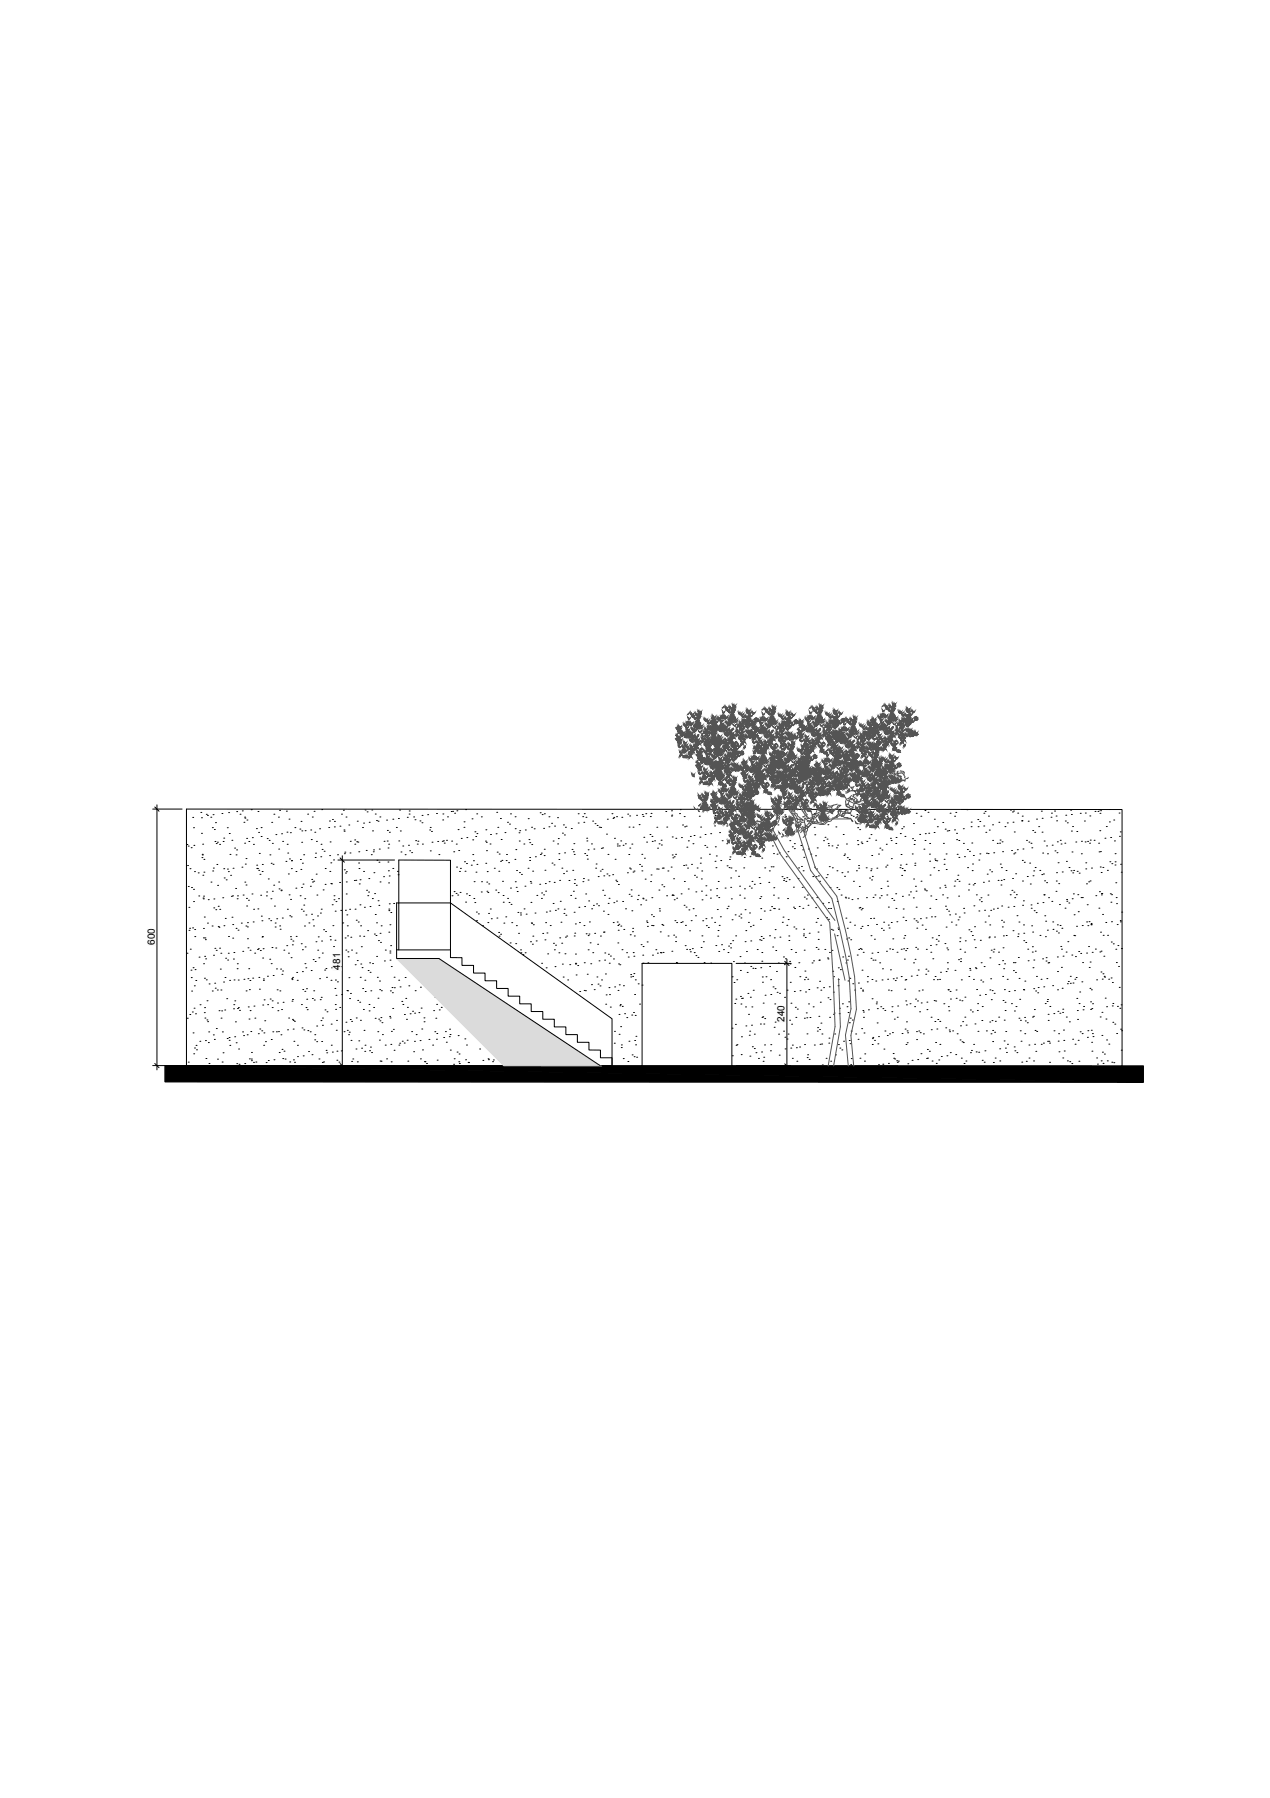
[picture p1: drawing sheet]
<svg xmlns="http://www.w3.org/2000/svg" width="594mm" height="841mm" viewBox="0 0 594 841" stroke-linecap="round" stroke-linejoin="round" font-family="sans-serif">
<defs><g id="words">
<g font-size="4.7">
<text x="72" y="442" transform="rotate(-90 72 442)">600</text>
<text x="159" y="453" transform="rotate(-90 159 453)">481</text>
<text x="367" y="478" transform="rotate(-90 367 478)">240</text>
</g>
</g></defs>
<g fill="none" stroke="#000" stroke-width=".47">
<path d="M71 378h14M72 377l2 2M73 376v124M111 380h.1M113 379h.1M117 379h.1M121 380h.1M131 379h.1M134 379h.1M147 379h.1M150 379h.1M161 379h.1"/>
<path d="M171 379h.1M172 380h.1M174 379h.1M187 379h.1M191 379h.1M211 380h.1M212 379h.1M214 379h.1M218 379h.1M232 380h.1M311 380h.1M314 379h.1"/>
<path d="M318 379h.1M412 380h.1M414 379h.1M419 379h.1M433 379h.1M434 380h.1M452 379h.1M461 380h.1M473 379h.1M474 380h.1M474 379h.1M487 379h.1"/>
<path d="M493 379h.1M501 379h.1M512 380h.1M514 380h.1M514 379h.1M515 379h.1M519 379h.1M87 395h.1M88 396h.1M89 397h.1M90 382h.1M91 387h.1"/>
<path d="M91 395h.1M94 380h.1M94 390h.1M94 383h.1M95 400h.1M95 395h.1M96 381h.1M97 381h.1M99 382h.1M99 387h.1M100 381h.1M100 388h.1"/>
<path d="M101 394h.1M101 385h.1M101 395h.1M102 394h.1M103 395h.1M104 381h.1M104 394h.1M105 392h.1M106 387h.1M107 380h.1M107 390h.1M108 400h.1"/>
<path d="M108 393h.1M110 397h.1M110 400h.1M111 398h.1M112 381h.1M114 385h.1M114 394h.1M114 382h.1M115 383h.1M115 392h.1M115 384h.1M116 394h.1"/>
<path d="M118 392h.1M119 395h.1M120 388h.1M121 389h.1M121 399h.1M122 391h.1M122 387h.1M125 392h.1M126 393h.1M126 400h.1M127 385h.1M127 394h.1"/>
<path d="M128 381h.1M129 390h.1M130 382h.1M130 397h.1M132 390h.1M132 394h.1M134 389h.1M134 395h.1M135 399h.1M135 383h.1M136 389h.1M138 387h.1"/>
<path d="M140 388h.1M141 384h.1M141 394h.1M141 389h.1M142 400h.1M143 389h.1M144 381h.1M145 388h.1M146 393h.1M146 382h.1M147 389h.1M148 399h.1"/>
<path d="M148 394h.1M149 388h.1M150 395h.1M151 397h.1M152 398h.1M154 387h.1M154 384h.1M154 394h.1M155 383h.1M156 387h.1M156 384h.1M158 400h.1"/>
<path d="M159 386h.1M160 381h.1M161 388h.1M161 389h.1M161 399h.1M162 382h.1M163 386h.1M164 399h.1M164 394h.1M166 393h.1M166 395h.1M167 394h.1"/>
<path d="M167 384h.1M168 398h.1M170 387h.1M170 385h.1M171 398h.1M173 385h.1M174 400h.1M174 389h.1M175 398h.1M176 381h.1M176 384h.1M177 384h.1"/>
<path d="M177 397h.1M178 382h.1M180 394h.1M181 384h.1M181 393h.1M181 388h.1M181 397h.1M182 395h.1M182 389h.1M184 383h.1M185 387h.1M186 383h.1"/>
<path d="M187 393h.1M187 389h.1M188 399h.1M188 396h.1M189 400h.1M190 382h.1M191 395h.1M191 381h.1M192 398h.1M193 399h.1M193 382h.1M194 383h.1"/>
<path d="M194 393h.1M195 395h.1M195 393h.1M196 384h.1M197 385h.1M197 381h.1M198 395h.1M200 381h.1M201 388h.1M201 387h.1M201 398h.1M202 389h.1"/>
<path d="M202 394h.1M204 381h.1M205 394h.1M205 400h.1M207 394h.1M207 384h.1M207 381h.1M207 393h.1M208 394h.1M209 393h.1M209 382h.1M211 393h.1"/>
<path d="M212 398h.1M213 380h.1M213 395h.1M214 388h.1M215 398h.1M216 392h.1M217 387h.1M217 384h.1M218 392h.1M221 383h.1M221 393h.1M221 400h.1"/>
<path d="M222 389h.1M223 391h.1M223 381h.1M223 390h.1M225 382h.1M227 393h.1M227 388h.1M227 394h.1M228 398h.1M229 395h.1M229 390h.1M232 390h.1"/>
<path d="M233 399h.1M233 387h.1M234 383h.1M234 393h.1M236 389h.1M237 400h.1M237 385h.1M238 385h.1M239 381h.1M241 382h.1M241 388h.1M241 397h.1"/>
<path d="M243 390h.1M243 393h.1M243 389h.1M245 395h.1M246 388h.1M247 383h.1M247 393h.1M248 394h.1M249 387h.1M249 395h.1M250 388h.1M253 380h.1"/>
<path d="M253 400h.1M253 399h.1M254 381h.1M254 387h.1M255 397h.1M255 381h.1M257 387h.1M257 382h.1M258 385h.1M259 393h.1M259 386h.1M261 382h.1"/>
<path d="M261 395h.1M261 392h.1M261 399h.1M263 390h.1M264 386h.1M264 391h.1M264 399h.1M264 387h.1M267 388h.1M268 397h.1M268 398h.1M268 395h.1"/>
<path d="M269 400h.1M270 385h.1M270 381h.1M273 382h.1M273 385h.1M273 381h.1M273 399h.1M274 382h.1M274 392h.1M274 393h.1M275 397h.1M277 395h.1"/>
<path d="M277 384h.1M278 397h.1M278 385h.1M279 386h.1M280 387h.1M281 387h.1M281 397h.1M282 397h.1M284 390h.1M284 383h.1M284 400h.1M286 381h.1"/>
<path d="M287 383h.1M287 382h.1M287 392h.1M288 382h.1M289 395h.1M289 396h.1M290 396h.1M290 393h.1M291 382h.1M291 395h.1M292 395h.1M294 381h.1"/>
<path d="M294 400h.1M294 387h.1M295 382h.1M295 397h.1M296 395h.1M296 387h.1M298 381h.1M299 386h.1M300 400h.1M300 381h.1M301 382h.1M301 392h.1"/>
<path d="M302 381h.1M302 394h.1M304 390h.1M304 382h.1M305 380h.1M305 391h.1M305 394h.1M306 393h.1M307 387h.1M308 397h.1M308 395h.1M309 393h.1"/>
<path d="M309 395h.1M312 387h.1M314 382h.1M314 381h.1M314 391h.1M314 400h.1M316 400h.1M316 392h.1M318 381h.1M319 392h.1M319 386h.1M320 382h.1"/>
<path d="M320 387h.1M321 386h.1M321 396h.1M322 393h.1M323 391h.1M324 395h.1M325 391h.1M327 382h.1M327 392h.1M328 387h.1M330 395h.1M330 390h.1"/>
<path d="M331 396h.1M332 400h.1M332 390h.1M334 381h.1M334 386h.1M335 381h.1M335 396h.1M335 382h.1M336 382h.1M337 389h.1M338 393h.1M340 395h.1"/>
<path d="M340 386h.1M341 381h.1M341 391h.1M343 389h.1M343 387h.1M345 391h.1M346 392h.1M346 388h.1M347 386h.1M348 396h.1M348 400h.1M349 381h.1"/>
<path d="M350 388h.1M350 396h.1M352 382h.1M354 393h.1M354 381h.1M354 391h.1M355 382h.1M356 395h.1M357 387h.1M359 387h.1M360 386h.1M360 387h.1"/>
<path d="M361 386h.1M361 387h.1M361 396h.1M362 399h.1M363 400h.1M364 386h.1M364 399h.1M365 381h.1M366 391h.1M367 381h.1M367 391h.1M367 382h.1"/>
<path d="M369 398h.1M369 393h.1M371 396h.1M371 385h.1M372 395h.1M372 397h.1M373 385h.1M374 386h.1M375 395h.1M375 387h.1M375 397h.1M375 382h.1"/>
<path d="M376 383h.1M378 384h.1M378 397h.1M379 400h.1M381 381h.1M381 387h.1M381 390h.1M381 380h.1M382 397h.1M383 382h.1M384 383h.1M385 393h.1"/>
<path d="M386 392h.1M387 392h.1M387 383h.1M387 386h.1M387 395h.1M388 396h.1M389 396h.1M391 387h.1M391 382h.1M391 397h.1M392 395h.1M394 381h.1"/>
<path d="M394 390h.1M395 399h.1M396 395h.1M396 383h.1M397 380h.1M398 381h.1M399 382h.1M401 381h.1M401 385h.1M401 393h.1M401 387h.1M401 395h.1"/>
<path d="M402 388h.1M403 394h.1M403 395h.1M405 380h.1M405 394h.1M406 392h.1M407 387h.1M407 381h.1M407 390h.1M410 393h.1M411 399h.1M412 397h.1"/>
<path d="M412 398h.1M413 380h.1M414 385h.1M415 395h.1M415 382h.1M416 383h.1M416 392h.1M417 393h.1M417 384h.1M419 395h.1M419 392h.1M421 380h.1"/>
<path d="M421 390h.1M421 400h.1M422 388h.1M423 387h.1M423 391h.1M427 399h.1M427 392h.1M427 385h.1M428 395h.1M428 393h.1M429 380h.1M430 390h.1"/>
<path d="M431 382h.1M432 397h.1M433 393h.1M433 390h.1M434 390h.1M435 400h.1M435 395h.1M437 389h.1M437 383h.1M438 387h.1M441 385h.1M441 394h.1"/>
<path d="M442 388h.1M443 399h.1M443 389h.1M444 389h.1M444 380h.1M446 388h.1M446 382h.1M447 380h.1M447 390h.1M447 393h.1M448 400h.1M448 393h.1"/>
<path d="M451 388h.1M451 394h.1M452 397h.1M453 398h.1M454 387h.1M454 385h.1M455 394h.1M457 383h.1M457 387h.1M458 384h.1M458 399h.1M460 386h.1"/>
<path d="M460 380h.1M461 389h.1M461 399h.1M462 399h.1M462 382h.1M463 388h.1M464 386h.1M464 393h.1M465 399h.1M466 394h.1M467 385h.1M468 394h.1"/>
<path d="M468 393h.1M469 394h.1M469 398h.1M470 387h.1M471 385h.1M473 398h.1M474 385h.1M474 399h.1M474 389h.1M475 399h.1M476 397h.1M476 380h.1"/>
<path d="M478 384h.1M478 382h.1M478 397h.1M480 393h.1M481 384h.1M481 394h.1M482 394h.1M483 397h.1M483 388h.1M484 389h.1M485 383h.1M486 387h.1"/>
<path d="M487 389h.1M487 383h.1M488 399h.1M488 393h.1M490 396h.1M490 399h.1M492 382h.1M492 380h.1M492 395h.1M493 398h.1M494 382h.1M494 384h.1"/>
<path d="M494 399h.1M495 394h.1M496 393h.1M496 395h.1M498 394h.1M498 384h.1M498 381h.1M499 385h.1M501 389h.1M501 381h.1M501 399h.1M502 387h.1"/>
<path d="M503 394h.1M504 389h.1M505 380h.1M506 399h.1M506 394h.1M507 384h.1M508 394h.1M508 380h.1M509 394h.1M510 394h.1M510 382h.1M510 393h.1"/>
<path d="M512 393h.1M514 394h.1M514 398h.1M514 389h.1M515 398h.1M517 392h.1M517 387h.1M519 384h.1M519 392h.1M521 384h.1M521 393h.1M522 399h.1"/>
<path d="M523 380h.1M524 391h.1M524 389h.1M88 405h.1M88 415h.1M89 406h.1M90 415h.1M91 416h.1M91 408h.1M93 408h.1M93 419h.1M94 401h.1"/>
<path d="M95 409h.1M95 419h.1M95 408h.1M95 402h.1M99 413h.1M99 407h.1M100 406h.1M101 404h.1M102 414h.1M104 420h.1M105 406h.1M105 411h.1"/>
<path d="M106 412h.1M106 407h.1M107 408h.1M108 409h.1M108 419h.1M109 419h.1M109 406h.1M110 416h.1M111 419h.1M113 406h.1M114 419h.1M115 413h.1"/>
<path d="M115 404h.1M115 414h.1M115 402h.1M118 418h.1M120 405h.1M120 406h.1M121 407h.1M122 409h.1M122 419h.1M123 408h.1M123 404h.1M125 419h.1"/>
<path d="M125 417h.1M125 411h.1M127 404h.1M127 417h.1M128 404h.1M128 414h.1M130 413h.1M131 416h.1M131 417h.1M134 403h.1M135 409h.1M135 419h.1"/>
<path d="M135 402h.1M136 406h.1M136 403h.1M138 415h.1M138 408h.1M140 419h.1M141 402h.1M141 407h.1M141 415h.1M141 404h.1M142 414h.1M145 415h.1"/>
<path d="M146 411h.1M146 413h.1M147 412h.1M147 401h.1M148 409h.1M148 419h.1M150 401h.1M151 416h.1M152 414h.1M152 406h.1M154 400h.1M154 408h.1"/>
<path d="M155 404h.1M155 413h.1M156 402h.1M156 419h.1M158 402h27M159 413h.1M159 401l2 2M160 400v100M161 407h.1M162 408h.1M162 418h.1M162 413h.1"/>
<path d="M166 412h.1M168 404h.1M168 406h.1M168 413h.1M168 412h.1M170 408h.1M171 416h.1M172 419h.1M172 417h.1M173 411h.1M175 408h.1M175 418h.1"/>
<path d="M176 402h.1M177 403h.1M178 413h.1M179 410h.1M181 403h.1M182 407h.1M182 413h.1M182 410h.1M184 406h.1M186 408h.1M186 409h.1M187 402h24v20"/>
<path d="M187 402v42M211 419h.1M212 417h.1M213 418h.1M214 406h.1M214 419h.1M215 408h.1M215 417h.1M215 406h.1M217 403h.1M218 408h.1M218 418h.1"/>
<path d="M218 404h.1M219 419h.1M220 405h.1M221 403h.1M222 412h.1M223 408h.1M223 404h.1M225 417h.1M225 412h.1M227 404h.1M228 413h.1M228 417h.1"/>
<path d="M228 408h.1M229 413h.1M231 406h.1M232 416h.1M233 418h.1M233 408h.1M234 403h.1M235 402h.1M235 412h.1M235 419h.1M237 403h.1M238 403h.1"/>
<path d="M239 415h.1M241 402h.1M241 412h.1M241 415h.1M242 407h.1M242 417h.1M243 408h.1M244 409h.1M246 415h.1M247 406h.1M248 402h.1M248 401h.1"/>
<path d="M248 412h.1M248 413h.1M249 407h.1M250 401h.1M251 419h.1M252 414h.1M253 418h.1M254 419h.1M255 400h.1M255 407h.1M255 413h.1M255 417h.1"/>
<path d="M257 412h.1M258 404h.1M259 405h.1M259 413h.1M261 402h.1M262 412h.1M263 406h.1M264 409h.1M265 407h.1M266 412h.1M267 419h.1M268 407h.1"/>
<path d="M268 417h.1M269 413h.1M269 411h.1M270 414h.1M273 412h.1M273 411h.1M274 418h.1M274 400h.1M275 402h.1M275 412h.1M279 406h.1M279 404h.1"/>
<path d="M280 410h.1M281 407h.1M282 407h.1M282 416h.1M282 410h.1M283 419h.1M284 409h.1M285 410h.1M287 409h.1M288 402h.1M288 412h.1M289 414h.1"/>
<path d="M293 408h.1M294 418h.1M294 406h.1M295 406h.1M295 416h.1M295 419h.1M296 408h.1M297 407h.1M299 419h.1M299 404h.1M300 405h.1M300 407h.1"/>
<path d="M301 401h.1M302 411h.1M304 412h.1M305 409h.1M305 420h.1M307 406h.1M308 407h.1M308 416h.1M310 414h.1M310 406h.1M310 415h.1M312 419h.1"/>
<path d="M312 407h.1M314 406h.1M314 419h.1M315 401h.1M315 419h.1M315 411h.1M319 418h.1M320 405h.1M320 412h.1M321 405h.1M322 406h.1M322 416h.1"/>
<path d="M323 404h.1M325 409h.1M325 417h.1M326 410h.1M326 406h.1M328 404h.1M328 401h.1M328 411h.1M328 417h.1M328 407h.1M330 419h.1M330 414h.1"/>
<path d="M332 416h.1M334 403h.1M335 406h.1M335 400h.1M335 416h.1M335 419h.1M336 412h.1M336 420h.1M337 403h.1M339 415h.1M340 405h.1M341 406h.1"/>
<path d="M341 402h.1M341 401h.1M342 411h.1M342 415h.1M342 406h.1M344 407h.1M345 410h.1M346 415h.1M346 419h.1M348 406h.1M348 401h.1M348 416h.1"/>
<path d="M350 415h.1M351 401h.1M351 415h.1M352 412h.1M353 414h.1M355 401h.1M355 400h.1M355 410h.1M355 413h.1M356 419h.1M356 401h.1M358 406h.1"/>
<path d="M360 413h.1M360 407h.1M361 405h.1M362 405h.1M362 419h.1M362 415h.1M366 410h.1M366 412h.1M367 411h.1M368 412h.1M368 401h.1M368 411h.1"/>
<path d="M369 411h.1M371 415h.1M373 411h.1M374 406h.1M375 405h.1M375 415h.1M376 407h.1M376 401h.1M376 420h.1M378 419h.1M380 410h.1M381 406h.1"/>
<path d="M381 400h.1M382 410h.1M382 406h.1M382 420h.1M383 410h.1M383 412h.1M386 411h.1M387 409h.1M388 405h.1M388 415h.1M389 406h.1M391 415h.1"/>
<path d="M391 407h.1M392 416h.1M393 419h.1M394 408h.1M395 400h.1M395 410h.1M395 420h.1M396 401h.1M396 408h.1M397 402h.1M399 412h.1M401 407h.1"/>
<path d="M402 405h.1M402 406h.1M402 415h.1M405 406h.1M405 420h.1M407 411h.1M407 407h.1M407 406h.1M408 412h.1M408 400h.1M408 410h.1M408 420h.1"/>
<path d="M409 419h.1M410 406h.1M412 416h.1M412 419h.1M414 406h.1M415 419h.1M415 405h.1M415 412h.1M415 415h.1M417 402h.1M419 418h.1M421 406h.1"/>
<path d="M421 405h.1M422 409h.1M422 406h.1M422 419h.1M423 407h.1M424 404h.1M425 419h.1M426 417h.1M427 420h.1M427 411h.1M428 405h.1M428 404h.1"/>
<path d="M428 415h.1M428 417h.1M431 412h.1M432 416h.1M433 416h.1M433 417h.1M435 403h.1M435 409h.1M435 419h.1M437 406h.1M437 402h.1M438 403h.1"/>
<path d="M439 407h.1M440 415h.1M441 419h.1M442 404h.1M442 402h.1M442 414h.1M442 415h.1M443 407h.1M443 420h.1M446 414h.1M447 412h.1M448 411h.1"/>
<path d="M448 409h.1M448 419h.1M448 401h.1M449 412h.1M451 401h.1M453 406h.1M453 416h.1M453 414h.1M455 407h.1M455 404h.1M455 414h.1M455 400h.1"/>
<path d="M456 413h.1M457 419h.1M458 402h.1M459 420h.1M460 413h.1M462 409h.1M462 419h.1M462 412h.1M463 407h.1M464 408h.1M467 412h.1M468 404h.1"/>
<path d="M468 414h.1M468 412h.1M468 406h.1M469 411h.1M471 407h.1M472 419h.1M473 416h.1M474 411h.1M474 417h.1M475 420h.1M475 409h.1M475 418h.1"/>
<path d="M478 402h.1M478 412h.1M479 403h.1M480 410h.1M482 404h.1M482 413h.1M483 410h.1M483 407h.1M484 406h.1M486 407h.1M487 409h.1M488 409h.1"/>
<path d="M488 419h.1M489 412h.1M490 413h.1M490 420h.1M494 417h.1M494 412h.1M494 408h.1M495 404h.1M495 413h.1M497 408h.1M499 403h.1M500 406h.1"/>
<path d="M501 407h.1M502 408h.1M502 418h.1M502 407h.1M504 408h.1M504 418h.1M505 408h.1M506 420h.1M508 404h.1M508 406h.1M508 413h.1M509 412h.1"/>
<path d="M510 412h.1M510 406h.1M513 419h.1M514 417h.1M515 406h.1M515 408h.1M515 419h.1M515 418h.1M516 406h.1M518 407h.1M519 403h.1M519 418h.1"/>
<path d="M520 418h.1M520 404h.1M522 405h.1M522 403h.1M522 413h.1M522 420h.1M524 404h.1M524 408h.1M88 424h.1M88 435h.1M89 434h.1M90 434h.1"/>
<path d="M91 422h.1M91 435h.1M91 438h.1M95 420h.1M95 439h.1M95 434h.1M96 429h.1M96 439h.1M96 440h.1M97 432h.1M97 421h.1M99 433h.1"/>
<path d="M100 425h.1M100 420h.1M101 426h.1M102 424h.1M102 433h.1M102 434h.1M103 425h.1M105 433h.1M105 430h.1M107 438h.1M109 429h.1M109 439h.1"/>
<path d="M109 432h.1M110 434h.1M111 420h.1M111 435h.1M113 432h.1M115 433h.1M115 420h.1M115 424h.1M116 434h.1M116 432h.1M116 439h.1M116 421h.1"/>
<path d="M118 431h.1M119 425h.1M121 425h.1M122 429h.1M123 431h.1M123 438h.1M126 430h.1M127 431h.1M127 420h.1M128 424h.1M129 434h.1M129 432h.1"/>
<path d="M129 430h.1M131 433h.1M131 435h.1M132 429h.1M134 425h.1M136 428h.1M136 438h.1M136 421h.1M136 439h.1M136 429h.1M139 438h.1M141 425h.1"/>
<path d="M142 426h.1M142 423h.1M142 433h.1M143 420h.1M143 428h.1M144 432h.1M146 428h.1M146 430h.1M147 433h.1M149 428h.1M149 438h.1M150 427h.1"/>
<path d="M150 425h.1M151 435h.1M152 436h.1M154 438h.1M155 440h.1M155 423h.1M156 433h.1M156 421h.1M157 440h.1M157 426h.1M157 422h.1M158 420h.1"/>
<path d="M159 426h.1M160 432h.1M161 439h.1M162 426h.1M162 428h.1M162 433h.1M163 438h.1M164 425h.1M164 438h.1M166 425h.1M167 430h.1M168 431h.1"/>
<path d="M168 438h.1M168 423h.1M169 433h.1M170 438h.1M170 424h.1M172 435h.1M173 424h.1M174 420h.1M175 437h.1M176 428h.1M176 438h.1M176 432h.1"/>
<path d="M177 421h.1M177 440h.1M177 423h.1M178 437h.1M178 433h.1M182 436h.1M182 425h.1M182 426h.1M182 423h.1M182 433h.1M183 427h.1M184 423h.1"/>
<path d="M211 422h-25v22h25M211 422l75 55v22v-4h-5v-4h-6v-3h-5v-4h-5v-4h-6v-3h-5v-4h-6v-3h-5v-4h-5v-4h-6v-3h-5v-4h-6v-3h-5v-4h-5zM218 422h.1M222 420h.1M222 422h.1M223 427h.1M223 431h.1M224 427h.1M226 433h.1M228 432h.1M229 427h.1M229 425h.1"/>
<path d="M230 430h.1M232 429h.1M233 436h.1M233 438h.1M234 437h.1M235 422h.1M236 432h.1M237 429h.1M237 420h.1M238 422h.1M239 423h.1M239 432h.1"/>
<path d="M242 433h.1M242 427h.1M243 437h.1M243 427h.1M243 428h.1M245 425h.1M246 428h.1M248 422h.1M248 432h.1M249 432h.1M249 438h.1M249 433h.1"/>
<path d="M250 427h.1M253 420h.1M254 437h.1M255 440h.1M255 432h.1M256 427h.1M256 436h.1M257 426h.1M257 433h.1M259 423h.1M260 426h.1M261 425h.1"/>
<path d="M262 439h.1M262 422h.1M262 431h.1M264 427h.1M264 425h.1M264 438h.1M265 428h.1M265 438h.1M269 427h.1M269 438h.1M269 436h.1M269 420h.1"/>
<path d="M269 432h.1M271 424h.1M271 432h.1M273 433h.1M273 424h.1M274 437h.1M275 438h.1M275 421h.1M275 437h.1M276 431h.1M277 425h.1M278 423h.1"/>
<path d="M278 437h.1M279 423h.1M280 424h.1M281 438h.1M282 426h.1M282 436h.1M283 436h.1M284 428h.1M284 423h.1M285 420h.1M287 432h.1M287 422h.1"/>
<path d="M288 421h.1M289 431h.1M289 433h.1M289 435h.1M289 432h.1M290 433h.1M291 422h.1M292 435h.1M293 425h.1M295 437h.1M296 426h.1M296 436h.1"/>
<path d="M296 434h.1M297 438h.1M298 421h.1M300 423h.1M301 420h.1M302 421h.1M302 431h.1M303 431h.1M303 433h.1M305 428h.1M305 433h.1M306 429h.1"/>
<path d="M308 425h.1M308 426h.1M309 436h.1M310 432h.1M310 433h.1M312 438h.1M315 437h.1M315 421h.1M316 431h.1M316 438h.1M316 432h.1M316 420h.1"/>
<path d="M318 431h.1M319 431h.1M320 423h.1M321 433h.1M321 424h.1M322 426h.1M323 435h.1M323 431h.1M324 425h.1M325 428h.1M328 438h.1M328 421h.1"/>
<path d="M329 431h.1M330 430h.1M330 433h.1M331 434h.1M332 420h.1M333 429h.1M334 431h.1M335 425h.1M336 438h.1M336 435h.1M336 433h.1M337 429h.1"/>
<path d="M340 425h.1M341 424h.1M342 420h.1M342 430h.1M343 440h.1M344 428h.1M344 438h.1M346 429h.1M346 428h.1M347 429h.1M348 420h.1M348 426h.1"/>
<path d="M349 435h.1M350 431h.1M351 427h.1M351 433h.1M352 433h.1M355 440h.1M355 420h.1M356 430h.1M356 425h.1M356 440h.1M356 438h.1M357 439h.1"/>
<path d="M357 426h.1M360 438h.1M360 426h.1M361 424h.1M362 425h.1M362 439h.1M363 435h.1M364 420h.1M364 425h.1M365 438h.1M366 431h.1M366 429h.1"/>
<path d="M368 433h.1M368 420h.1M369 430h.1M369 438h.1M369 440h.1M371 424h.1M371 434h.1M372 425h.1M372 434h.1M374 424h.1M375 425h.1M376 438h.1"/>
<path d="M376 435h.1M376 437h.1M377 439h.1M377 420h.1M378 423h.1M378 437h.1M380 420h.1M382 425h.1M382 431h.1M382 430h.1M383 436h.1M383 439h.1"/>
<path d="M384 433h.1M385 423h.1M387 429h.1M387 425h.1M387 422h.1M387 430h.1M388 425h.1M389 435h.1M390 435h.1M392 438h.1M392 422h.1M392 434h.1"/>
<path d="M392 435h.1M396 420h.1M396 429h.1M396 439h.1M396 434h.1M397 420h.1M397 439h.1M398 431h.1M398 440h.1M398 421h.1M400 433h.1M401 420h.1"/>
<path d="M402 425h.1M402 424h.1M403 434h.1M403 426h.1M403 433h.1M403 425h.1M406 433h.1M407 430h.1M407 438h.1M409 430h.1M409 439h.1M410 432h.1"/>
<path d="M411 420h.1M412 434h.1M413 435h.1M413 431h.1M415 433h.1M416 424h.1M416 434h.1M417 431h.1M417 420h.1M418 439h.1M418 421h.1M419 425h.1"/>
<path d="M419 431h.1M422 429h.1M422 425h.1M423 439h.1M423 438h.1M424 431h.1M427 430h.1M428 431h.1M428 424h.1M429 434h.1M429 431h.1M430 430h.1"/>
<path d="M431 433h.1M433 435h.1M433 429h.1M435 425h.1M436 429h.1M436 439h.1M437 429h.1M438 421h.1M438 439h.1M439 438h.1M442 424h.1M443 434h.1"/>
<path d="M443 425h.1M444 426h.1M444 428h.1M445 431h.1M447 428h.1M447 433h.1M448 430h.1M449 429h.1M449 439h.1M451 425h.1M451 427h.1M453 435h.1"/>
<path d="M454 436h.1M455 438h.1M456 424h.1M456 440h.1M456 433h.1M458 426h.1M458 421h.1M459 440h.1M459 422h.1M461 426h.1M461 431h.1M462 428h.1"/>
<path d="M463 439h.1M463 438h.1M463 433h.1M463 426h.1M465 425h.1M465 438h.1M467 425h.1M468 430h.1M469 424h.1M469 434h.1M469 438h.1M469 431h.1"/>
<path d="M471 438h.1M472 424h.1M474 435h.1M474 424h.1M476 428h.1M476 438h.1M476 437h.1M477 431h.1M478 423h.1M479 421h.1M479 433h.1M479 437h.1"/>
<path d="M479 440h.1M482 423h.1M482 425h.1M483 433h.1M483 436h.1M484 426h.1M485 427h.1M485 423h.1M486 438h.1M488 422h.1M489 428h.1M489 438h.1"/>
<path d="M489 431h.1M490 435h.1M492 422h.1M492 431h.1M493 435h.1M494 436h.1M495 433h.1M495 436h.1M496 423h.1M496 433h.1M497 434h.1M498 425h.1"/>
<path d="M499 421h.1M499 422h.1M500 422h.1M501 420h.1M502 438h.1M502 428h.1M503 438h.1M504 433h.1M504 426h.1M506 433h.1M508 431h.1M509 423h.1"/>
<path d="M509 433h.1M509 431h.1M510 432h.1M510 433h.1M514 425h.1M515 436h.1M516 428h.1M516 437h.1M517 431h.1M518 437h.1M520 422h.1M520 431h.1"/>
<path d="M522 423h.1M523 432h.1M524 431h.1M525 427h.1M87 446h.1M89 444h.1M89 454h.1M89 457h.1M90 453h.1M91 454h.1M92 459h.1M93 448h.1"/>
<path d="M95 451h.1M96 458h.1M96 447h.1M96 448h.1M100 447h.1M100 460h.1M100 444h.1M101 445h.1M103 444h.1M103 453h.1M103 446h.1M105 459h.1"/>
<path d="M105 457h.1M106 448h.1M106 449h.1M107 446h.1M107 459h.1M109 449h.1M109 446h.1M109 458h.1M111 453h.1M111 451h.1M111 458h.1M114 445h.1"/>
<path d="M114 458h.1M116 458h.1M116 443h.1M116 453h.1M117 459h.1M117 444h.1M118 458h.1M119 446h.1M120 444h.1M121 444h.1M121 457h.1M122 445h.1"/>
<path d="M123 448h.1M123 444h.1M123 458h.1M123 459h.1M125 457h.1M126 449h.1M127 451h.1M127 443h.1M128 456h.1M129 443h.1M129 453h.1M131 453h.1"/>
<path d="M132 456h.1M132 454h.1M133 444h.1M134 442h.1M135 446h.1M136 448h.1M136 458h.1M137 458h.1M137 442h.1M137 457h.1M137 440h.1M139 455h.1"/>
<path d="M139 459h.1M141 441h.1M141 454h.1M141 444h.1M143 451h.1M143 443h.1M143 453h.1M146 454h.1M146 449h.1M147 450h.1M148 440h.1M149 444h.1"/>
<path d="M149 448h.1M149 458h.1M150 440h.1M151 446h.1M152 454h.1M152 453h.1M153 457h.1M155 459h.1M155 453h.1M156 443h.1M156 453h.1M157 458h.1"/>
<path d="M158 459h.1M158 451h.1M159 452h.1M162 444h.1M163 445h.1M163 448h.1M163 457h.1M164 444h.1M166 451h.1M167 446h.1M167 449h.1M168 457h.1"/>
<path d="M169 451h.1M169 443h.1M169 453h.1M171 458h.1M172 454h.1M173 450h.1M173 455h.1M174 451h.1M176 447h.1M176 457h.1M178 459h.1M178 441h.1"/>
<path d="M180 449h.1M180 444h.1M182 446h.1M182 445h.1M182 449h.1M183 442h.1M183 452h.1M184 457h.1M186 444v4h19l76 51M186 458h.1M189 457h.1M239 441h.1"/>
<path d="M241 441h.1M243 444h.1M244 446h.1M245 447h.1M246 446h.1M248 440h.1M249 442h.1M251 440h.1M253 451h.1M255 453h.1M256 446h.1M259 441h.1"/>
<path d="M259 444h.1M260 452h.1M260 442h.1M261 446h.1M263 441h.1M263 451h.1M263 457h.1M264 446h.1M266 458h.1M266 451h.1M269 451h.1M269 446h.1"/>
<path d="M269 456h.1M270 452h.1M273 450h.1M275 456h.1M275 444h.1M276 441h.1M276 451h.1M277 446h.1M279 457h.1M280 442h.1M280 449h.1M281 458h.1"/>
<path d="M283 449h.1M283 446h.1M283 456h.1M285 446h.1M285 451h.1M285 447h.1M287 449h.1M289 441h.1M289 451h.1M290 451h.1M291 444h.1M293 446h.1"/>
<path d="M294 448h.1M295 456h.1M295 457h.1M296 457h.1M296 446h.1M296 455h.1M296 447h.1M297 458h.1M300 442h.1M301 447h.1M301 451h.1M301 443h.1"/>
<path d="M303 441h.1M303 450h.1M305 447h.1M307 444h.1M307 446h.1M309 446h.1M310 445h.1M314 445h.1M316 440h.1M316 450h.1M317 450h.1M320 442h.1"/>
<path d="M321 444h.1M323 444h.1M323 445h.1M324 444h.1M325 446h.1M326 447h.1M326 448h.1M328 443h.1M329 440h.1M329 450h.1M332 450h.1M335 442h.1"/>
<path d="M336 445h.1M337 442h.1M338 444h.1M340 446h.1M341 443h.1M342 441h.1M342 443h.1M342 457h.1M343 450h.1M343 460h.1M344 451h26M345 458h.1"/>
<path d="M346 447h.1M346 454h.1M348 450h.1M348 440h.1M349 445h.1M349 455h.1M351 440h.1M351 452h.1M352 453h.1M353 453h.1M354 444h.1M356 453h.1"/>
<path d="M356 450h.1M356 446h.1M357 457h.1M357 459h.1M358 457h.1M360 452h.1M360 458h.1M361 443h.1M363 445h.1M363 454h.1M364 450h.1M366 448h.1"/>
<path d="M367 451h.1M367 450l2 2M367 448h.1M368 449v52M369 450h.1M369 451h.1M370 459h.1M370 444h.1M372 453h.1M372 445h.1M374 450h.1M374 457h.1"/>
<path d="M376 444h.1M376 458h.1M376 454h.1M377 457h.1M378 458h.1M380 450h.1M380 449h.1M382 443h.1M383 444h.1M383 449h.1M383 459h.1M386 444h.1"/>
<path d="M387 448h.1M387 449h.1M388 445h.1M389 445h.1M389 454h.1M390 457h.1M392 458h.1M392 453h.1M393 454h.1M394 448h.1M396 450h.1M396 449h.1"/>
<path d="M397 459h.1M397 447h.1M397 458h.1M401 447h.1M401 460h.1M402 444h.1M403 444h.1M403 454h.1M404 445h.1M406 459h.1M406 457h.1M407 448h.1"/>
<path d="M408 446h.1M408 458h.1M408 449h.1M409 449h.1M410 459h.1M411 445h.1M411 450h.1M413 458h.1M413 453h.1M415 445h.1M415 458h.1M416 444h.1"/>
<path d="M416 454h.1M417 444h.1M418 458h.1M419 459h.1M419 457h.1M420 445h.1M422 444h.1M422 457h.1M423 444h.1M423 449h.1M423 458h.1M424 445h.1"/>
<path d="M424 458h.1M424 444h.1M426 457h.1M427 450h.1M428 449h.1M428 443h.1M429 456h.1M429 444h.1M429 454h.1M433 456h.1M433 453h.1M433 444h.1"/>
<path d="M434 454h.1M435 442h.1M435 445h.1M436 448h.1M437 458h.1M437 457h.1M438 442h.1M438 458h.1M439 440h.1M439 458h.1M440 455h.1M442 441h.1"/>
<path d="M443 454h.1M443 443h.1M443 450h.1M443 453h.1M443 444h.1M447 454h.1M448 449h.1M449 440h.1M449 444h.1M449 450h.1M449 448h.1M450 458h.1"/>
<path d="M451 445h.1M451 440h.1M453 457h.1M454 453h.1M454 454h.1M455 458h.1M456 443h.1M456 453h.1M459 458h.1M459 450h.1M460 459h.1M460 452h.1"/>
<path d="M463 448h.1M463 458h.1M464 444h.1M465 445h.1M465 444h.1M467 445h.1M467 451h.1M469 449h.1M469 457h.1M469 443h.1M469 453h.1M470 451h.1"/>
<path d="M471 458h.1M474 450h.1M474 454h.1M475 450h.1M475 455h.1M476 448h.1M477 458h.1M479 459h.1M480 441h.1M481 444h.1M481 449h.1M483 445h.1"/>
<path d="M483 443h.1M483 453h.1M484 449h.1M484 445h.1M485 457h.1M487 458h.1M488 448h.1M489 450h.1M489 448h.1M490 458h.1M490 450h.1M491 450h.1"/>
<path d="M495 448h.1M495 454h.1M496 443h.1M496 452h.1M496 444h.1M497 447h.1M499 445h.1M499 440h.1M500 459h.1M501 457h.1M501 460h.1M501 447h.1"/>
<path d="M502 460h.1M503 458h.1M503 447h.1M503 457h.1M505 445h.1M505 446h.1M506 459h.1M506 450h.1M508 446h.1M509 443h.1M509 453h.1M510 450h.1"/>
<path d="M511 445h.1M512 444h.1M513 458h.1M514 445h.1M515 455h.1M515 445h.1M516 458h.1M516 455h.1M516 447h.1M516 457h.1M517 457h.1M519 458h.1"/>
<path d="M520 457h.1M520 441h.1M520 460h.1M521 441h.1M522 444h.1M522 450h.1M523 442h.1M523 452h.1M525 444h.1M88 476h.1M89 475h.1M90 464h.1"/>
<path d="M90 473h.1M91 472h.1M91 461h.1M91 474h.1M94 470h.1M96 474h.1M96 471h.1M96 476h.1M97 477h.1M97 468h.1M97 478h.1M98 460h.1"/>
<path d="M99 464h.1M101 462h.1M102 463h.1M102 473h.1M103 463h.1M103 476h.1M104 473h.1M105 472h.1M106 467h.1M109 472h.1M109 470h.1M110 468h.1"/>
<path d="M110 478h.1M111 472h.1M112 471h.1M112 473h.1M115 463h.1M116 471h.1M116 477h.1M117 463h.1M117 473h.1M119 471h.1M119 476h.1M121 463h.1"/>
<path d="M123 470h.1M124 468h.1M124 477h.1M125 470h.1M126 467h.1M127 471h.1M127 468h.1M130 463h.1M130 469h.1M130 473h.1M131 463h.1M132 472h.1"/>
<path d="M132 469h.1M135 476h.1M137 468h.1M137 477h.1M138 478h.1M141 470h.1M142 463h.1M143 464h.1M143 471h.1M143 462h.1M143 467h.1M144 472h.1"/>
<path d="M146 467h.1M147 463h.1M147 468h.1M148 480h.1M150 468h.1M150 477h.1M150 466h.1M151 480h.1M151 476h.1M152 472h.1M153 473h.1M155 479h.1"/>
<path d="M157 462h.1M157 470h.1M157 472h.1M157 466h.1M157 477h.1M159 471h.1M160 465h.1M162 478h.1M162 463h.1M163 463h.1M163 467h.1M164 477h.1"/>
<path d="M164 465h.1M164 478h.1M167 476h.1M167 468h.1M168 469h.1M169 477h.1M170 462h.1M170 472h.1M171 464h.1M173 470h.1M173 473h.1M173 463h.1"/>
<path d="M175 471h.1M175 476h.1M177 467h.1M177 477h.1M178 463h.1M178 477h.1M178 476h.1M179 478h.1M182 475h.1M182 476h.1M183 463h.1M183 462h.1"/>
<path d="M184 464h.1M184 472h.1M184 462h.1M187 462h.1M188 468h.1M188 470h.1M189 475h.1M190 467h.1M190 477h.1M191 471h.1M191 461h.1M192 474h.1"/>
<path d="M193 473h.1M194 474h.1M194 463h.1M196 474h.1M197 462h.1M197 472h.1M198 476h.1M198 478h.1M203 473h.1M203 466h.1M204 476h.1M204 470h.1"/>
<path d="M205 472h.1M206 471h.1M271 464h.1M273 463h.1M274 463h.1M277 461h.1M278 463h.1M280 460h.1M281 461h.1M283 470h.1M284 465h.1M285 462h.1"/>
<path d="M285 465h.1M285 471h.1M287 462h.1M289 463h.1M290 474h.1M290 461h.1M290 470h.1M291 471h.1M292 461h.1M292 474h.1M293 476h.1M295 475h.1"/>
<path d="M296 474h.1M297 465h.1M297 475h.1M298 460h.1M299 470h.1M300 461h.1M344 469h.1M344 479h.1M344 467h.1M346 466h.1M347 470h.1M347 467h.1"/>
<path d="M349 471h.1M349 480h.1M350 465h.1M350 474h.1M351 466h.1M351 480h.1M352 471h.1M352 463h.1M356 479h.1M356 476h.1M357 476h.1M357 469h.1"/>
<path d="M357 479h.1M358 476h.1M358 466h.1M361 465h.1M362 462h.1M362 470h.1M363 462h.1M363 478h.1M363 464h.1M364 474h.1M364 471h.1M365 465h.1"/>
<path d="M365 478h.1M367 466h.1M368 463h.1M369 477h.1M370 469h.1M370 479h.1M372 464h.1M372 471h.1M372 476h.1M373 472h.1M374 463h.1M376 476h.1"/>
<path d="M377 464h.1M377 474h.1M377 476h.1M378 470h.1M378 463h.1M379 476h.1M380 471h.1M382 462h.1M383 475h.1M384 469h.1M384 463h.1M384 479h.1"/>
<path d="M385 462h.1M387 467h.1M388 462h.1M388 476h.1M388 468h.1M390 464h.1M390 474h.1M392 461h.1M393 474h.1M393 472h.1M394 470h.1M396 471h.1"/>
<path d="M397 474h.1M397 469h.1M397 478h.1M398 476h.1M399 477h.1M399 460h.1M400 463h.1M403 462h.1M403 463h.1M403 464h.1M404 473h.1M404 476h.1"/>
<path d="M406 472h.1M408 467h.1M410 470h.1M410 469h.1M410 478h.1M410 472h.1M412 471h.1M413 472h.1M414 473h.1M416 463h.1M417 463h.1M417 473h.1"/>
<path d="M417 471h.1M418 477h.1M420 476h.1M420 471h.1M423 463h.1M424 468h.1M424 478h.1M424 470h.1M426 469h.1M428 471h.1M428 467h.1M429 468h.1"/>
<path d="M430 463h.1M430 473h.1M431 469h.1M431 463h.1M434 469h.1M434 472h.1M435 476h.1M437 468h.1M437 478h.1M438 468h.1M439 477h.1M440 478h.1"/>
<path d="M441 469h.1M443 463h.1M444 471h.1M444 473h.1M444 464h.1M445 467h.1M447 463h.1M447 467h.1M449 468h.1M449 480h.1M450 468h.1M450 478h.1"/>
<path d="M451 476h.1M451 466h.1M452 479h.1M454 472h.1M455 473h.1M456 479h.1M457 463h.1M457 473h.1M457 469h.1M458 466h.1M459 477h.1M459 471h.1"/>
<path d="M461 465h.1M463 478h.1M463 463h.1M464 468h.1M464 477h.1M464 463h.1M465 465h.1M466 478h.1M467 476h.1M469 468h.1M470 477h.1M470 463h.1"/>
<path d="M470 469h.1M470 473h.1M472 464h.1M473 469h.1M474 473h.1M475 463h.1M475 471h.1M477 476h.1M477 467h.1M477 477h.1M479 463h.1M479 476h.1"/>
<path d="M480 478h.1M483 476h.1M483 475h.1M483 462h.1M484 472h.1M484 464h.1M485 464h.1M486 462h.1M488 462h.1M489 469h.1M490 468h.1M490 474h.1"/>
<path d="M490 477h.1M491 471h.1M492 461h.1M493 474h.1M495 463h.1M495 473h.1M496 474h.1M497 462h.1M497 474h.1M497 472h.1M499 476h.1M499 460h.1"/>
<path d="M500 478h.1M504 467h.1M504 473h.1M504 477h.1M505 469h.1M505 464h.1M507 472h.1M507 471h.1M510 462h.1M510 472h.1M510 469h.1M510 463h.1"/>
<path d="M511 472h.1M511 469h.1M515 476h.1M515 474h.1M517 467h.1M517 477h.1M518 471h.1M520 471h.1M520 469h.1M520 478h.1M521 479h.1M523 471h.1"/>
<path d="M523 462h.1M524 472h.1M524 470h.1M71 498h14M72 497l2 2M77 498l458 1v7h-458zM87 498v-120l438 1v120M88 497h.1M90 483h.1M91 493h.1M91 490h.1M92 489h.1"/>
<path d="M92 491h.1M93 487h.1M96 487h.1M96 495h.1M97 488h.1M98 483h.1M98 497h.1M100 484h.1M100 486h.1M101 481h.1M102 495h.1M104 497h.1"/>
<path d="M104 483h.1M104 492h.1M106 486h.1M107 485h.1M107 487h.1M107 489h.1M110 485h.1M110 488h.1M111 498h.1M112 491h.1M112 498h.1M113 483h.1"/>
<path d="M114 484h.1M114 497h.1M116 484h.1M117 495h.1M117 482h.1M118 495h.1M118 492h.1M118 496h.1M119 497h.1M120 497h.1M121 484h.1M121 481h.1"/>
<path d="M122 482h.1M123 489h.1M123 483h.1M124 487h.1M124 497h.1M125 496h.1M127 486h.1M128 483h.1M128 496h.1M129 483h.1M130 483h.1M131 492h.1"/>
<path d="M131 484h.1M132 491h.1M132 495h.1M133 492h.1M133 495h.1M134 482h.1M136 497h.1M137 481h.1M137 496h.1M137 487h.1M138 497h.1M139 489h.1"/>
<path d="M139 494h.1M141 481h.1M142 494h.1M142 482h.1M144 482h.1M144 492h.1M145 483h.1M146 493h.1M147 486h.1M147 484h.1M148 487h.1M149 495h.1"/>
<path d="M150 487h.1M151 497h.1M153 491h.1M153 492h.1M155 489h.1M155 492h.1M157 482h.1M158 496h.1M158 492h.1M158 498h27M159 497h.1M159 497l2 2"/>
<path d="M160 492h.1M161 483h.1M162 482h.1M163 484h.1M163 483h.1M164 487h.1M164 496h.1M165 495h.1M166 491h.1M167 497h.1M168 487h.1M169 490h.1"/>
<path d="M170 482h.1M171 492h.1M171 489h.1M173 491h.1M173 490h.1M174 492h.1M177 483h.1M177 487h.1M178 496h.1M179 484h.1M180 489h.1M181 495h.1"/>
<path d="M183 489h.1M183 497h.1M183 482h.1M184 481h.1M184 491h.1M187 489h.1M187 488h.1M188 487h.1M189 488h.1M190 487h.1M191 496h.1M193 483h.1"/>
<path d="M193 492h.1M194 487h.1M195 484h.1M196 487h.1M197 495h.1M197 481h.1M198 491h.1M199 497h.1M201 486h.1M202 489h.1M203 483h.1M204 486h.1"/>
<path d="M204 483h.1M204 496h.1M208 485h.1M208 483h.1M209 487h.1M210 485h.1M210 481h.1M210 484h.1M211 491h.1M212 498h.1M212 495h.1M214 492h.1"/>
<path d="M214 484h.1M215 497h.1M215 493h.1M217 486h.1M218 496h.1M218 489h.1M219 497h.1M224 491h.1M226 496h.1M228 495h.1M228 496h.1M230 497h.1"/>
<path d="M231 496h.1M287 488h.1M287 482h.1M290 484h.1M290 480h.1M291 490h.1M291 489h.1M292 495h.1M294 497h.1M294 487h.1M296 493h.1M297 494h.1"/>
<path d="M297 487h.1M297 489h.1M297 485h.1M298 495h.1M300 499v-48h42v48M342 481h.1M343 494h.1M344 489h.1M344 499h26M345 489h.1M347 493h.1M347 485h.1"/>
<path d="M350 484h.1M351 482h.1M351 494h.1M352 490h.1M353 484h.1M353 490h.1M354 492h.1M355 495h.1M356 492h.1M357 496h.1M357 495h.1M358 489h.1"/>
<path d="M358 499h.1M360 492h.1M361 489h.1M362 481h.1M364 484h.1M364 494h.1M366 482h.1M367 498l2 2M367 485h.1M367 491h.1M368 486h.1M369 484h.1"/>
<path d="M370 490h.1M371 489h.1M371 495h.1M372 490h.1M373 496h.1M374 490h.1M376 489h.1M377 484h.1M378 495h.1M378 493h.1M378 496h.1M381 489h.1"/>
<path d="M382 482h.1M382 481h.1M383 482h.1M384 488h.1M384 484h.1M385 498h.1M386 495h.1M388 488h.1M388 486h.1M389 496h.1M390 484h.1M391 493h.1"/>
<path d="M392 489h.1M393 490h.1M394 491h.1M395 487h.1M397 487h.1M398 488h.1M398 498h.1M398 482h.1M398 495h.1M400 484h.1M401 486h.1M402 495h.1"/>
<path d="M403 481h.1M404 483h.1M404 496h.1M404 493h.1M408 489h.1M408 486h.1M408 485h.1M409 487h.1M411 488h.1M411 498h.1M411 485h.1M413 498h.1"/>
<path d="M413 491h.1M414 482h.1M415 484h.1M416 497h.1M416 484h.1M417 483h.1M418 493h.1M418 495h.1M419 496h.1M420 497h.1M420 496h.1M422 483h.1"/>
<path d="M423 481h.1M424 489h.1M424 482h.1M424 488h.1M425 483h.1M425 498h.1M427 496h.1M429 483h.1M429 486h.1M429 496h.1M430 482h.1M430 483h.1"/>
<path d="M431 493h.1M432 484h.1M433 495h.1M434 491h.1M434 495h.1M435 492h.1M436 482h.1M436 496h.1M438 488h.1M438 497h.1M438 481h.1M439 496h.1"/>
<path d="M440 489h.1M440 494h.1M442 481h.1M443 494h.1M444 482h.1M444 483h.1M444 492h.1M446 482h.1M447 493h.1M448 484h.1M449 486h.1M450 495h.1"/>
<path d="M450 487h.1M451 488h.1M451 497h.1M452 496h.1M454 492h.1M454 491h.1M455 489h.1M457 492h.1M457 482h.1M458 492h.1M459 496h.1M460 497h.1"/>
<path d="M461 492h.1M461 482h.1M464 484h.1M464 487h.1M464 482h.1M465 497h.1M465 483h.1M465 495h.1M468 491h.1M468 496h.1M470 487h.1M470 490h.1"/>
<path d="M470 482h.1M471 492h.1M471 488h.1M474 490h.1M475 492h.1M476 492h.1M477 482h.1M478 487h.1M478 497h.1M479 484h.1M480 496h.1M481 489h.1"/>
<path d="M481 495h.1M483 496h.1M484 488h.1M484 482h.1M484 492h.1M485 482h.1M487 488h.1M488 488h.1M490 487h.1M491 487h.1M491 497h.1M491 488h.1"/>
<path d="M493 482h.1M495 487h.1M495 484h.1M495 492h.1M497 495h.1M497 482h.1M498 487h.1M498 492h.1M499 496h.1M500 497h.1M501 497h.1M502 486h.1"/>
<path d="M503 488h.1M504 487h.1M505 496h.1M505 483h.1M506 483h.1M509 485h.1M509 482h.1M510 482h.1M511 488h.1M511 492h.1M511 483h.1M511 485h.1"/>
<path d="M513 495h.1M513 498h.1M515 496h.1M515 484h.1M516 492h.1M516 497h.1M517 493h.1M518 486h.1M518 496h.1M519 488h.1M520 497h.1M521 497h.1"/>
<path d="M522 483h.1M524 481h.1M524 491h.1M525 482h.1"/>
</g>
<path d="M77 498l458 8h-458zM77 498l458 1v7z" fill="#000" stroke="#000" stroke-width=".47"/>
<g fill="#dbdbdb" stroke="#dbdbdb" stroke-width=".47">
<path d="M186 448l95 51-45-1z"/>
<path d="M186 448h19l76 51z"/>
</g>
<g fill="none" stroke="#545454" stroke-width=".47">
<path d="M317 340l-1 1zM317 340l1 1-1-2 1 2 1-1-1 1zM320 339v1v-2v2l1-1-1 1zM321 340v1v-2v2l1-1-1 1zM321 338l1 1-1-1 1 1v-1v1zM321 338h1zM321 338l1 1zM322 334v-1zM322 337l-1 1zM322 335v2l1-1-1 1zM322 338l1 1v-1v1l1-1-1 1zM323 338v1v-1v1l1-1-1 1z"/>
<path d="M323 334h1l-1-1 1 1zM323 335l1 1v-2v2l1-1-1 1zM323 334l1 1v-1v1h1h-1zM324 339l1 1v-1v1h1h-1zM324 336h1v-1v1h1h-1zM325 339l1 1-1-1 1 1v-1v1zM325 334l1 1-1-2 1 2 1-1-1 1zM325 338h1zM325 337l1 1zM325 338l1 1v-1v1h1h-1zM326 339v1v-1v1l1-1-1 1zM326 337v1z"/>
<path d="M326 335h1zM326 336l1 1-1-2 1 2v-1v1zM326 334l1 1zM326 338h.1M326 338h1zM326 338l1 1zM326 338v1zM326 333l1 1v-2v2l1-1-1 1zM326 335h1h-1zM327 337l-1 1zM327 334v1zM327 335h1z"/>
<path d="M327 335v1zM327 335l-1 1zM327 338l1 1-1-1 1 1zM327 339l1 1-1-1 1 1 1-1-1 1zM327 340l1 1v-1v1l1-1-1 1zM327 334h1l-1 1zM327 333l1 1v-1v1zM329 336l1 1v-1v1l1-1-1 1zM330 337l1 1-1-2 1 2 1-1-1 1zM331 338v1v-2v2l1-1-1 1zM331 340l1 1-1-2 1 2 1-1-1 1zM332 340l1 1-1-2 1 2 1-1-1 1z"/>
<path d="M332 338l1 1v-2v2l1-1-1 1zM332 338h2zM332 338h1zM332 338l1 1zM333 337l-1 1zM333 336l1 1-1-1 1 1v-1v1zM333 339h1zM333 338l1 1zM333 335l1 1-1-1 1 1 1-1-1 1zM333 337l1 1v-2v2l1-1-1 1zM333 338h1v-1v1h1h-1zM333 340l1 1v-2v2l1-1-1 1z"/>
<path d="M333 336l1 1v-1v1l1-1-1 1zM334 339l-1 1zM334 339h-1zM334 338v1zM334 339l1 1zM334 339v1zM334 339h1zM334 337l1 1v-1v1l1-1-1 1zM334 339h1h-1zM334 338h1l-1 1zM334 340l1 1v-2v2l1-1-1 1zM334 340l1 1v-1v1l1-1-1 1z"/>
<path d="M335 339l1 1-1-1 1 1 1-1-1 1zM335 336l1 1v-1v1l1-1-1 1zM336 336l1 1-1-1 1 1v-1v1zM336 340h2zM337 339l1 1zM337 337v1v-1v1l1-1-1 1zM337 338l1 1-1-1 1 1 1-1-1 1zM337 335l1 1-1-1 1 1 1-1-1 1zM337 340h1h-1zM337 339l1 1v-1v1l1-1-1 1zM337 335h1zM337 335l1 1z"/>
<path d="M338 340h1zM338 340h.1M338 340v1zM338 340l-1 1zM338 331l1-1zM338 334l-1 1zM338 339v1v-1v1h1h-1zM338 339v1zM338 332v2l1-1-1 1zM338 335l1 1v-1v1l1-1-1 1zM338 340l1 1v-2v2l1-1-1 1zM339 335v1v-1v1l1-1-1 1z"/>
<path d="M339 340v1v-2v2l1-1-1 1zM339 331l1 1-1-2 1 2 1-1-1 1zM339 338l1 1v-2v2l1-1-1 1zM339 332l1 1v-2v2l1-1-1 1zM340 331v1v-1v1h1h-1zM340 339h1l-1-1 1 1h1h-1zM340 337h1v-1v1h1h-1zM341 338v1v-1v1l1-1-1 1zM341 333v-1v1h1h-1zM341 336l1 1-1-1 1 1 1-1-1 1zM341 331l1 1v-2v2l1-1-1 1zM341 335h1z"/>
<path d="M342 334v1zM342 335v1v-1v1h1h-1zM342 336v1v-1v1l1-1-1 1zM342 332h1zM342 337v1v-1l1 1-1-1v1v-1zM342 333l1 1-1-2 1 2 1-1-1 1zM342 335h.1M342 331l1 1zM342 335h2zM342 335h1zM342 335l1 1zM342 335v1z"/>
<path d="M342 337l1 1zM343 330v1v-1v1l1-1-1 1zM343 332l-1 1zM343 334l-1 1zM343 339v1l1-1-1 1zM343 331v1zM343 332h1zM343 332l1 1zM343 332v1zM343 335l1 1-1-1 1 1zM343 336l1 1v-1v1l1-1-1 1zM343 337l1 1v-1v1l1-1-1 1z"/>
<path d="M343 331h1l-1 1zM343 330l1 1v-1v1zM344 340h1M345 339l1 1-1-1 1 1 1-1-1 1zM345 333l1 1v-1v1l1-1-1 1zM346 338v1v-1v1l1-1-1 1zM346 339l1 1-1-1 1 1v-1v1zM346 334l1 1v-1v1l1-1-1 1zM346 339l1 1v-1v1l1-1-1 1zM347 335l1 1-1-2 1 2v-1v1zM347 337l1 1-1-1 1 1h1h-1zM347 339l1 1v-1v1l1-1-1 1z"/>
<path d="M347 337l1 1v-1v1l1-1-1 1zM348 337l1 1-1-1 1 1 1-1-1 1zM348 335l1 1v-2v2l1-1-1 1zM348 338l1 1v-1v1l1-1-1 1zM349 340l1 1-1-2 1 2 1-1-1 1zM349 337l1 1-1-1 1 1 1-1-1 1zM349 333l1 1-1-1 1 1 1-1-1 1zM349 336h1zM349 335l1 1zM349 332l1 1v-1v1l1-1-1 1zM349 337l1 1v-2v2l1-1-1 1zM350 335v1z"/>
<path d="M350 333v1v-1v1l1-1-1 1zM350 336l-1 1zM350 339l1 1-1-1 1 1v-1v1zM350 338l1 1-1-1 1 1 1-1-1 1-1-1 1 1-1-1 1 1 1-1-1 1zM350 336h1zM350 336l1 1zM350 336v1zM350 334l1 1v-1v1l1-1-1 1zM350 335h1l-1 1zM351 337v1v-2v2l1-1-1 1zM351 338l1 1zM351 337l1 1v-1v1h1h-1z"/>
<path d="M351 338h1h-1zM352 333v1v-1v1l1-1-1 1zM352 340h1zM352 338h1l-1-1 1 1zM352 339l1 1zM352 338l1 1-1-1 1 1h1h-1zM353 337h1zM353 336l1 1zM353 339v1zM353 340h1h-1zM353 337h1l-1 1zM354 337h1z"/>
<path d="M354 337l1 1zM354 337v1zM354 337l-1 1zM354 336v1zM354 336h1l-1 1zM354 337l1 1v-2v2l1-1-1 1zM355 338l1 1v-2v2l1-1-1 1zM356 339v1v-1v1l1-1-1 1zM356 336v1v-1v1l1-1-1 1zM356 336h1zM356 336l1 1zM356 332l1-1z"/>
<path d="M356 335h1l-1 1zM356 333l1 1h1h-1zM357 336l1 1-1-1 1 1 1-1-1 1zM357 336l1 1v-1v1l1-1-1 1zM358 331v1v-1v1h1h-1zM358 338l1 1-1-1 1 1h1h-1zM358 333h1v-1v1h1h-1zM358 332l1 1v-1v1l1-1-1 1zM359 339v1v-1v1h1h-1zM359 337l1 1v-1v1h1h-1zM359 339l1 1v-1v1l1-1-1 1zM359 333l1 1v-1v1h1h-1z"/>
<path d="M360 337v1v-1v1l1-1-1 1zM360 332l1 1-1-2 1 2v-1v1zM360 336h1zM360 335l1 1zM360 336l1 1v-1v1l1-1-1 1zM360 337l1 1v-1v1l1-1-1 1zM361 333h1zM361 338l-1 1 1-1 1 1-1-1v1v-1zM361 334v-1v1h1h-1zM361 336h-1zM361 332l1 1zM361 334v2z"/>
<path d="M361 336h1zM361 336l1 1zM361 336v1zM361 338l1 1zM361 331l1 1v-2v2l1-1-1 1zM361 333h1h-1zM361 339l1 1h1h-1zM361 335h1l-1 1zM362 333h1zM362 333v1zM362 333l-1 1zM362 336v1l1-1h-1v1z"/>
<path d="M362 337l1 1-1-1 1 1v-1v1zM362 332v1zM362 338l1 1-1-1 1 1 1-1-1 1zM362 332h1l-1 1zM362 331l1 1-1-1 1 1zM364 340v1v-1v1l1-1-1 1zM364 334l1 1-1-1 1 1 1-1-1 1zM364 339l1 1v-2v2l1-1-1 1zM365 335l1 1-1-2 1 2v-1v1zM365 340l1 1-1-2 1 2 1-1-1 1zM366 336v1v-2v2l1-1-1 1zM366 338v1v-1v1l1-1-1 1z"/>
<path d="M366 338l1 1-1-2 1 2v-1v1zM367 338v1v-2v2l1-1-1 1zM367 336l1 1-1-2 1 2 1-1-1 1zM367 339l1 1-1-1 1 1 1-1-1 1zM368 338v1v-1v1l1-1-1 1zM368 334v1v-1v1l1-1-1 1zM368 337h1zM368 336l1 1zM368 333l1 1-1-1 1 1v-1v1zM368 338l1 1-1-2 1 2 1-1-1 1zM368 334l1 1v-1v1l1-1-1 1zM368 337h1h-1z"/>
<path d="M368 340l1 1v-2v2l1-1-1 1zM369 336v1zM369 339v1v-1v1l1-1-1 1v-1v1v-1v1l1-1-1 1zM369 337h1zM369 337v1zM369 337l-1 1zM369 335l1 1-1-1 1 1 1-1-1 1zM369 336h1l-1 1zM369 338l1 1v-2v2l1-1-1 1zM370 338l1 1-1-1 1 1h1h-1zM370 334l1 1v-1v1l1-1-1 1zM371 338h1z"/>
<path d="M371 337l1 1zM372 337v1zM372 338h-1zM372 338h1zM372 338l1 1zM372 338v1zM373 337l-1 1zM373 338h1zM373 338l1 1zM374 337l-1 1zM374 339h1zM374 337l1 1-1-1 1 1 1-1-1 1z"/>
<path d="M374 338l1 1-1-2 1 2 1-1-1 1zM374 340l1-1-1 1zM374 338l1 1zM375 339l1 1zM375 339v2zM375 339l-1 2zM375 338v1zM375 339h1h-1zM376 339v1v-1v1h1h-1zM377 336v1v-1v1l1-1-1 1zM377 337l1 1v-1v1l1-1-1 1zM378 335l1 1-1-1 1 1z"/>
<path d="M378 338v1v-1v1l1-1-1 1zM378 339l1 1-1-1 1 1h1h-1zM378 335h1zM378 335l1 1zM378 331h1zM379 335h-1zM379 340v1v-2v2l1-1-1 1zM379 333v1l1-1-1 1zM379 336h1l-1-1 1 1h1h-1zM379 340l1 1v-1v1l1-1-1 1zM379 335l1 1v-1v1h1h-1zM379 335l1 1v-1v1l1-1-1 1z"/>
<path d="M380 331v1v-1v1l1-1-1 1zM380 338l1 1v-1v1l1-1-1 1zM380 332l1 1v-1v1l1-1-1 1zM380 332l1 1v-2v2l1-1-1 1zM381 339l1 1-1-1 1 1v-1v1zM381 337l1 1v-1v1l1-1-1 1zM381 338l1 1v-1v1l1-1-1 1zM381 333l1 1v-1v1l1-1-1 1zM382 336v1v-1v1l1-1-1 1zM382 331l1 1-1-1 1 1 1-1-1 1zM382 335h1zM382 334l1 1z"/>
<path d="M382 336l1 1v-2v2l1-1-1 1zM382 336l1 1v-1v1l1-1-1 1zM383 334v1zM383 332h1zM383 338h-1l1-1 1 1-1-1v1v-1zM383 333v1v-1v1l1-1-1 1zM383 331l1 1zM383 335l-1 1zM383 335h1zM383 335l1 1zM383 335v1zM383 337l1 1z"/>
<path d="M383 330l1 1v-1v1l1-1-1 1zM383 332h1l-1 1zM383 339l1 1 1-1-1 1zM384 334l-1 1zM384 331v1zM384 332h1zM384 332l1 1zM384 332v1zM384 332l-1 1zM384 335l1 1-1-1 1 1zM384 336l1 1-1-1 1 1 1-1-1 1zM384 337l1 1-1-1 1 1 1-1-1 1z"/>
<path d="M384 331h1l-1 1zM384 330l1 1v-1v1zM384 340h1M386 339v1v-1v1l1-1-1 1zM386 334h1v-1v1h1h-1zM386 338l1 1v-1v1l1-1-1 1zM387 339v1v-1v1h1h-1zM387 334l1 1-1-1 1 1 1-1-1 1zM387 339l1 1v-1v1l1-1-1 1zM388 335v1v-1v1l1-1-1 1zM388 338v1v-2v2l1-1-1 1zM388 340l1 1-1-2 1 2v-1v1z"/>
<path d="M388 337l1 1-1-1 1 1 1-1-1 1zM389 337l1 1-1-1 1 1v-1v1zM389 335l1 1-1-1 1 1 1-1-1 1zM389 338l1 1v-1v1h1h-1zM390 340v1v-1v1l1-1-1 1zM390 337v1v-1v1h1h-1zM390 333v1v-1v1l1-1-1 1zM390 336h1zM390 335l1 1zM390 332l1 1-1-1 1 1 1-1-1 1zM390 337l1 1v-1v1l1-1-1 1zM390 333l1 1v-1v1l1-1-1 1z"/>
<path d="M390 336h1l-1 1zM391 339v1v-1v1l1-1-1 1zM391 335v1zM391 338l1 1-1-1 1 1v-1v1l-1-1 1 1-1-1 1 1v-1v1zM391 336h1zM391 336l1 1zM391 336v1zM391 336l-1 1zM391 334l1 1v-1v1h1h-1zM391 335h1l-1 1zM391 337l1 1v-1v1l1-1-1 1zM392 338l1 1v-2v2l1-1-1 1z"/>
<path d="M392 333l1 1v-1v1l1-1-1 1zM393 337h1zM393 336l1 1zM394 336v1zM394 337v1zM394 337l1-1zM394 340h1h-1zM394 338l1 1 1-1-1 1zM394 337h2zM394 337l1 1zM395 336l-1 1zM396 336v1v-1v1l1-1-1 1z"/>
<path d="M396 337l1 1-1-1 1 1 1-1-1 1zM396 337l1 1v-1v1l1-1-1 1zM397 338l1 1v-1v1l1-1-1 1zM398 336v1v-1v1l1-1-1 1zM398 340h1zM398 339l1 1zM398 337h2zM399 338v1v-1v1l1-1-1 1zM399 337h1zM399 339v1zM399 336l1 1zM399 335l1 1v-1v1l1-1-1 1z"/>
<path d="M399 338l1-1-1 1zM399 340h1h-1zM400 337l1 1zM400 337v1zM400 337l-1 1zM400 336v1zM400 337h1h-1zM400 336l1 1v-1l-1-1 1 2zM402 339l1 1-1-1 1 1 1-1-1 1zM403 339v1v-1v1l1-1-1 1zM406 338v1v-1v1h1h-1zM406 338h1l-1-1 1 1z"/>
<path d="M406 339l1 1v-2v2l1-1-1 1zM407 340l1 1-1-1 1 1 1-1-1 1zM407 337h1zM407 337l1 1zM408 336l-1 1zM408 339h1zM408 338l1 1zM408 336l1 1-1-1 1 1 1-1-1 1zM408 337l1 1-1-1 1 1 1-1-1 1zM408 339l1 1v-2v2l1-1-1 1zM408 339h1h-1zM409 338v1z"/>
<path d="M409 339h1zM409 339v1zM409 339l-1 1zM409 338h1l-1 1zM409 340l1 1-1-1 1 1 1-1-1 1zM409 339l1 1v-1v1l1-1-1 1zM410 339v-1v1h1h-1zM411 335v1v-1v1l1-1-1 1zM411 340l1 1zM411 336l1 1v-1v1l1-1-1 1zM412 339v2zM412 339v1v-1v1h1h-1z"/>
<path d="M412 337v1v-1v1h1h-1zM412 335l1 1-1-2 1 2v-1v1zM412 340h1l-1 1zM412 339h1l-1-1 1 1h1h-1zM412 334l1 1zM412 331l1-1zM413 334h-1zM413 339v1v-1v1l1-1-1 1zM413 332v1l1-1-1 1zM413 335l1 1-1-2 1 2 1-1-1 1zM413 339l1 1v-1v1l1-1-1 1zM413 335l1 1v-2v2l1-1-1 1z"/>
<path d="M413 334l1 1v-1v1l1-1-1 1zM414 330l1 1-1-1 1 1v-1v1zM414 337l1 1v-1v1l1-1-1 1zM414 331l1 1v-1v1l1-1-1 1zM415 338l1 1-1-1 1 1v-1v1zM415 336l1 1v-1v1l1-1-1 1zM415 337l1 1v-1v1h1h-1zM415 332l1 1v-1v1l1-1-1 1zM416 335v1v-1v1l1-1-1 1zM416 330l1 1-1-1 1 1 1-1-1 1zM416 334h1zM416 333l1 1z"/>
<path d="M416 335l1 1v-1v1l1-1-1 1zM417 335v1v-1v1l1-1-1 1zM417 333v1zM417 331h1zM417 337h-1l1-1 1 1-1-1v2v-2zM417 332v1v-1v1l1-1-1 1zM417 334l-1 1zM417 330l1 1zM417 336l1 1zM417 334h1zM417 334l1 1zM417 334v1z"/>
<path d="M417 329l1 1v-1v1l1-1-1 1zM417 331h1l-1 1zM418 338v1l1-1-1 1zM418 334v-1l-1 1zM418 330v1zM418 331h1zM418 331l1 1zM418 331v1zM418 331l-1 1zM418 334l1 1-1-1 1 1zM418 335l1 1-1-1 1 1h1h-1zM418 336l1 1v-1v1l1-1-1 1z"/>
<path d="M418 331h1h-1zM418 329l1 1v-1v1zM418 339h1M419 340l1-1zM420 338v1v-1v1h1h-1zM420 333l1 1v-2v2l1-1-1 1zM420 337l1 1v-1v1l1-1-1 1zM421 339v-1v1h1h-1zM421 333l1 1-1-1 1 1 1-1-1 1zM421 338l1 1v-1v1l1-1-1 1zM421 340l1 1zM421 340l1 1v-1v1l1-1-1 1z"/>
<path d="M422 334v1v-1v1l1-1-1 1zM422 337v1v-1v1l1-1-1 1zM422 339l1 1-1-2 1 2 1-1-1 1zM422 336l1 1-1-1 1 1 1-1-1 1zM423 336l1 1-1-1 1 1v-1v1zM423 334l1 1v-1v1l1-1-1 1zM423 338l1 1v-2v2l1-1-1 1zM424 339v1v-1v1l1-1-1 1zM424 337v1v-2v2l1-1-1 1zM424 332v1v-1v1l1-1-1 1zM424 335h1zM424 331l1 1-1-1 1 1 1-1-1 1z"/>
<path d="M424 336l1 1v-1v1l1-1-1 1zM424 334l1 1zM424 332l1 1v-1v1h1h-1zM425 335l-1 1zM425 338v1v-1v1l1-1-1 1zM425 334v1zM425 337l1 1-1-1 1 1-1-1 1 1-1-1 1 1zM425 335h1zM425 335l1 1zM425 335v1zM425 334l1 1v-2v2l1-1-1 1zM425 335h1h-1z"/>
<path d="M425 336l1 1v-1v1l1-1-1 1zM426 337l1 1v-1v1l1-1-1 1zM426 332l1 1v-1v1h1h-1zM427 336h1zM428 335v1zM428 336v1zM428 336h2zM428 336l1 1zM429 335l-1 1zM429 336h-1zM316 344l1-1zM316 346h1z"/>
<path d="M316 346l1 1zM316 341h1zM316 341l1 1zM316 344l1 1v-1v1l1-1-1 1zM316 345h1l-1 1zM317 342h1zM317 347h1zM317 345l1 1-1-2 1 2v-1v1zM317 346l1 1zM317 340l1 1v-1v1h1h-1zM317 341l1 1zM317 349l1 1v-1v1l1-1-1 1z"/>
<path d="M317 347h1l-1 1zM317 342h1l-1 1zM317 346l1 1v-2v2l1-1-1 1zM318 346v1zM318 341v1zM318 347h1zM318 347l1 1zM318 347v1zM318 347l-1 1zM318 342l1 1zM318 342v1zM318 342l-1 1z"/>
<path d="M318 352h1l-1-1 1 1zM318 353v1l1-1v1v-1l-1 1 1-1zM318 342h1h-1zM318 347h1h-1zM318 344l1 1v-2v2l1-1-1 1zM318 343l1 1v-1v1l1-1-1 1zM319 342v1v-1v1l1-1-1 1zM319 351h1zM319 349l1 1-1-1 1 1 1-1-1 1zM319 350v1l1-1 1 1-1-1-1 1 1-1zM319 354h1zM319 350l1 1z"/>
<path d="M320 351l-1 1zM320 347v1v-1v1l1-1-1 1zM320 353v1zM320 350v1zM320 344h1zM320 348l1 1-1-1 1 1 1-1-1 1zM320 351l1 1zM320 351v1zM320 350l1 1v-1v1h1h-1zM320 343l1 1zM320 351h1h-1zM320 354l1 1z"/>
<path d="M320 344h1l-1 1zM321 353l-1 1zM321 343v1zM321 349v1v-1v1l1-1-1 1zM321 354h-1zM321 344h1zM321 344l1 1zM321 344v1zM321 344l-1 1zM321 343l1 1-1-1 1 1v-1v1zM321 341l1 1-1-1 1 1v-1v1zM321 353l1 1-1-1 1 1h1h-1z"/>
<path d="M321 344h1h-1zM321 342l1 1v-1v1l1-1-1 1zM321 350l1 1v-1v1l1-1-1 1zM322 344v1v-1v1l1-1-1 1zM322 342v1v-1v1h1h-1zM322 352h1zM322 344v1v-1l1 1-1-1v1v-1zM322 352l1 1v-1v1l1-1-1 1zM322 354h1h1h-1l-1 1 1-1zM322 343l1 1v-2v2l1-1-1 1zM322 353l1-1-1 1zM323 343v1v-2v2l1-1-1 1z"/>
<path d="M323 351v1zM323 350v1v-1v1l1-1-1 1zM323 346v1v-1v1l1-1-1 1zM323 344l-1 1 1-1 1 1-1-1v1v-1zM323 352h-1l1-1 1 1-1-1v1v-1zM323 352l1 1zM323 352v1zM323 352v2zM323 352l-1 1zM323 349l1 1-1-1 1 1v-1v1zM323 350l1 1v-1v1l1-1-1 1zM323 346l1 1v-1v1l1-1-1 1z"/>
<path d="M323 352h1h-1zM323 344l1 1v-1v1l1-1-1 1zM323 344l1 1zM323 341l1 1v-2v2l1-1-1 1zM323 351v1l1-1 1 1-1-1-1 1 1-1zM323 345v1l1-1 1 1-1-1v1v-1zM324 345l1 1zM324 342h1l-1-1 1 1h1h-1zM324 341l1 1v-1v1l1-1-1 1zM324 349l1 1v-2v2l1-1-1 1zM325 349v1v-1v1l1-1-1 1zM325 350l-1 1 1-1 1 1-1-1v1v-1z"/>
<path d="M325 344v1v-1v1l1-1-1 1zM325 346h1h-1v1v-1zM325 348l1 1v-1v1l1-1-1 1zM325 346l1 1v-1v1h1h-1zM325 357l1-1zM325 346h1v-1v1h1h-1zM325 350l1-1 1 1-1-1v1v-1zM326 347l-1 1 1-1 1 1-1-1v1v-1zM326 358h1zM326 358v1zM326 351v1v-1v1l1-1-1 1zM326 340v1v-1l1 1-1-1v1v-1z"/>
<path d="M326 353h1zM326 353l1 1zM326 353v1zM326 357l1 1-1-2 1 2v-1v1zM326 349l1 1zM326 358h1h-1zM326 352h1l-1 1zM326 346l1 1v-1v1l1-1-1 1zM326 355h1zM326 360h1zM326 344h1l-1 1 1-1zM326 354l1 1z"/>
<path d="M326 359l1 1zM326 357l1 1v-1v1l1-1-1 1zM326 352l1 1v-1v1l1-1-1 1zM326 340l1 1zM326 348l1-1 1 1-1-1-1 2 1-2zM327 352v1v-1v1l1-1-1 1zM327 354h1zM327 359v1zM327 353v1v-1v1l1-1-1 1zM327 342h1h-1zM327 354v1zM327 353l1 1z"/>
<path d="M327 360h-1zM327 347l1 1zM327 355h-1zM327 358l1 1-1-1 1 1 1-1-1 1zM327 353v1v-1l1 1zM327 351l1 1v-1v1l1-1-1 1zM327 354h1l-1 1zM327 355h1zM327 355l1 1zM327 355v1zM327 360h1zM327 360l1 1z"/>
<path d="M327 360v1zM327 343h2M328 354l-1 1zM328 359l-1 1zM328 356v1v-1v1l1-1-1 1zM328 350l-1 1 1-1 1 1-1-1v1v-1zM328 354h1zM328 354l1 1zM328 354v1zM328 355l1 1-1-1 1 1v-1v1zM328 353v1zM328 353h1l-1 1z"/>
<path d="M328 345l1 1-1-1 1 1 1-1-1 1zM328 346v1l1-1 1 1-1-1-1 1 1-1zM328 344l1 1zM328 355l1 1v-2v2l1-1-1 1zM328 343h1zM328 355h1zM329 354v1zM329 346v1zM329 342l1 1-1-1 1 1v-1v1zM329 359l1 1-1-1 1 1h1h-1zM329 351l1 1v-1v1l1-1-1 1zM329 357h1z"/>
<path d="M329 348l1 1v-1v1l1-1-1 1zM329 356l1 1zM329 355l1 1zM330 341v1v-1v1l1-1-1 1zM330 356v1zM330 354l-1 1zM330 346v1v-2v2l1-1-1 1zM330 342v1v-1v1l1-1-1 1zM330 355h-1zM330 347v1v-1l1 1-1-1v1v-1zM330 344v-1l1 1-1-1v2v-2zM330 357h-1z"/>
<path d="M330 352l1 1-1-1 1 1 1-1-1 1zM330 349l1 1v-1v1l1-1-1 1zM330 357h1zM330 357l1 1zM330 357v1zM330 342l1 1v-1v1l1-1-1 1zM330 355l1 1v-1v1h1h-1zM330 351l1 1v-1v1l1-1-1 1zM330 353l1 1v-1v1h1h-1zM330 351h1h1h-1l-1 1 1-1zM330 347l1 1zM330 343l1 1z"/>
<path d="M330 343l1 1v-1v1h1h-1zM330 345l1 1v-1v1l1-1-1 1zM331 356l-1 1zM331 355v1v-2v2l1-1-1 1zM331 348v1v-1v1l1-1-1 1zM331 350l1 1zM331 340l1 1-1-1 1 1zM331 342l1 1-1-1 1 1 1-1-1 1zM331 347l1-1zM331 357l1 1-1-2 1 2 1-1-1 1zM331 347l1 1-1-1 1 1 1-1-1 1zM331 350h1h-1z"/>
<path d="M331 355l1 1v-1v1l1-1-1 1zM331 348l1 1v-1v1h1h-1zM331 348v1l1-1v1h-1zM331 356v1l1-1 1 1-1-1-1 1 1-1zM331 350v1l1-1 1 1-1-1-1 1 1-1zM332 351v1v-1v1l1-1-1 1zM332 355l1 1-1-1 1 1v-1v1zM332 351l1 1-1-2 1 2 1-1-1 1zM332 352v1v-1v1zM332 355l1 1-1-1 1 1 1-1-1 1zM332 341l1-1zM332 350l1 1-1-1 1 1h1h-1z"/>
<path d="M332 358l1 1-1-1 1 1h1h-1zM332 357l1-1 1 1-1-1-1 1 1-1zM332 346l1 1v-1v1l1-1-1 1zM332 343h1zM332 343l1 1zM332 341l1 1v-1v1l1-1-1 1zM332 347l1 1v-1v1l1-1-1 1zM333 341v1v-1v1l1-1-1 1zM333 359v1v-1v1l1-1-1 1zM333 342l-1 1zM333 356v1v-1v1l1-1-1 1zM333 356v1z"/>
<path d="M333 353v1v-1v1l1-1-1 1zM333 345v1v-1v1l1-1-1 1zM333 343v1v-2v2l1-1-1 1zM333 340l1 1-1-1 1 1v-1v1zM333 358v-1l1 1-1-1v2v-2zM333 347l1 1-1-1 1 1v-1v1zM333 344h1zM333 347l1 1-1-1 1 1 1-1-1 1zM333 342l1 1-1-2 1 2 1-1-1 1zM333 345l1 1v-1v1l1-1-1 1zM333 356l1 1v-1v1zM333 343l1 1z"/>
<path d="M333 346l1 1v-1v1l1-1-1 1zM333 357l1 1v-1v1l1-1-1 1zM333 357l1 1zM333 354l1 1v-1v1l1-1-1 1zM334 344l-1 1zM334 343v1v-2v2l1-1-1 1zM334 342v1v-1v1l1-1-1 1zM334 343v1zM334 352l1 1-1-1 1 1v-1v1zM334 345l1 1-1-2 1 2v-1v1zM334 354h1l-1-1 1 1zM334 348l1 1-1-1 1 1 1-1-1 1z"/>
<path d="M334 344l1 1zM334 344v1zM334 341l1 1-1-1 1 1 1-1-1 1-1-1 1 1-1-1 1 1 1-1-1 1zM334 349l1 1-1-2 1 2 1-1-1 1zM334 347l1 1-1-1 1 1zM334 346v1l1-1v1v-1l-1 1 1-1zM334 357l1 1v-1v1l1-1-1 1zM334 350v1l1-1 1 1-1-1-1 1 1-1zM334 344h1h-1zM334 341l1 1v-2v2l1-1-1 1zM334 351l1 1v-1v1h1h-1zM334 358v1l1-1 1 1-1-1-1 1 1-1z"/>
<path d="M334 358l1 1v-1v1l1-1-1 1zM335 346v1v-1v1l1-1-1 1zM335 359v1v-1v1l1-1-1 1zM335 350h1zM335 347h1zM335 358l1 1-1-1 1 1v-1v1zM335 351l1 1-1-1 1 1 1-1-1 1zM335 348h1zM335 351l1 1-1-1 1 1h1h-1zM335 359v1l1-1v1v-1l-1 1 1-1zM335 356l1 1-1-1 1 1h1h-1zM335 346l1 1z"/>
<path d="M335 349l1 1zM335 346l1 1v-1v1l1-1-1 1zM335 353h1h1h-1l-1 1 1-1zM335 340l1 1v-1v1h1h-1zM335 346h1v-1v1h1h-1zM335 348l1 1v-1v1l1-1-1 1zM335 360h1zM335 347v1l1-1 1 1-1-1-1 1 1-1zM335 351h2zM335 350h1l-1 1zM335 347h1l-1 1zM335 347l1 1z"/>
<path d="M336 351h1zM336 346v1zM336 349v1zM336 359v1v-2v2l1-1-1 1zM336 360h.1M336 356v1v-1l-1 1zM336 349v-1l-1 1zM336 357h1zM336 344v1v-1v1l1-1-1 1zM336 350h1zM336 350l1 1zM336 350v1z"/>
<path d="M336 350l-1 1zM336 353l1 1zM336 347l1 1zM336 347v1zM336 347l-1 1zM336 345l1 1-1-1 1 1v-1v1zM336 358l1 1-1-1 1 1v-1v1zM336 341h1zM336 345l1 1-1-1 1 1 1-1-1 1zM336 354l1 1 1-1-1 1zM336 359v1zM336 348l1 1z"/>
<path d="M336 348v1zM336 350h1h-1zM336 347h1h-1zM336 347l1 1v-1v1h1h-1zM336 340l1 1zM336 360l1 1zM336 355l1 1v-1v1h1h-1zM336 351l1 1v-2v2zM336 348h1h-1zM336 358l1-1-1 1zM337 352v-1v1h1h-1zM337 351l1 1z"/>
<path d="M337 346l-1 1zM337 359l-1 1zM337 341l-1 1zM337 352v1v-1v1h1h-1zM337 360h-1zM337 356v1zM337 347l1 1zM337 346v1v-1v1l1-1-1 1zM337 347h-1zM337 346v-1v1zM337 350v1zM337 340v1z"/>
<path d="M337 351h.1M337 357l1 1zM337 357v1zM337 357v2zM337 357l-1 1zM337 341l1 1zM337 341v1zM337 340l1 1-1-1 1 1 1-1-1 1zM337 355l1 1M337 350l1 1v-1v1h1h-1zM337 357h1h-1zM337 356l1 1v-1v1z"/>
<path d="M337 341h1h-1zM337 357l1 1v-1v1h1h-1zM337 347l1 1v-1v1l1-1-1 1zM337 346l1 2zM338 359l-1 1 1-1 1 1-1-1v1v-1zM338 341v1v-1v1l1-1-1 1zM338 356v1zM338 356l1-1zM338 356l1 1zM338 349h1zM338 341v1v-1l1 1-1-1v1v-1zM338 346v2z"/>
<path d="M338 347h1l-1 1zM338 359l1 1zM338 349l1 1v-1v1l1-1-1 1zM338 355l1 1v-2v2l1-1-1 1zM338 351v1l1-1h1h-1v1v-1zM339 350v-1l-1 1zM339 349v1v-1v1l1-1-1 1zM339 348v1zM339 343v1v-1v1l1-1-1 1zM339 347v1v-1v1l1-1-1 1zM339 341v1v-1l1 1-1-1v1v-1zM339 349v-1l1 1-1-1v2v-2z"/>
<path d="M339 349l1 1zM339 349v1zM339 349v2zM339 346l1 1-1-1 1 1 1-1-1 1zM339 353l1 1-1-1 1 1 1-1-1 1zM339 358l1 1v-1v1l1-1-1 1zM339 355l1 1v-2v2l1-1-1 1zM339 359l1 1v-1v1l1-1-1 1zM339 360l1-1 1 1-1-1-1 2 1-2zM339 347l1 1v-1v1l1-1-1 1zM339 343l1 1v-1v1l1-1-1 1zM339 356v1l1-1 1 1-1-1-1 1 1-1z"/>
<path d="M339 349h1h-1zM339 341l1 1v-1v1l1-1-1 1zM339 341l1 1zM339 348v1l1-1 1 1-1-1v1v-1zM339 349l1 1v-1v1l1-1-1 1zM340 342l-1 1 1-1 1 1-1-1v1v-1zM340 354v1v-1v1l1-1-1 1zM340 359l1 1zM340 356l1 1zM340 356l1 1-1-1 1 1v-1v1zM340 357l1 1-1-1 1 1 1-1-1 1zM340 359l1 1-1-1 1 1z"/>
<path d="M340 342l1 1zM340 350l1 1v-1v1l1-1-1 1zM340 353l1 1v-1v1l1-1-1 1zM340 355l1 1v-1v1l1-1-1 1zM341 352v1v-1v1l1-1-1 1zM341 359v1v-1v1l1-1-1 1zM341 346v1v-1v1l1-1-1 1zM341 347l-1 1 1-1 1 1-1-1v1v-1zM341 341l1 1-1-1 1 1v-1v1zM341 343h1l-1 1 1-1zM341 343l1 1v-1v1h1h-1zM341 352l1 1v-1v1l1-1-1 1z"/>
<path d="M341 345l1 1v-1v1l1-1-1 1zM342 347h-1l1-1 1 1-1-1v1v-1zM342 343v1v-2v2l1-1-1 1zM342 350v1v-1v1l1-1-1 1zM342 344l-1 1 1-1 1 1-1-1v1v-1zM342 354l1 1-1-1 1 1v-1v1zM342 360h1l-1-1 1 1zM342 348l1 1-1-1 1 1v-1v1zM342 360l1 1-1-2 1 2 1-1-1 1zM342 346l1 1zM342 357l1 1v-1v1h1h-1zM342 353l1 1v-2v2l1-1-1 1z"/>
<path d="M342 355l1 1v-1v1l1-1-1 1zM342 343l1 1v-1v1l1-1-1 1zM342 348l1 1v-1v1l1-1-1 1zM342 351h1zM342 341h1v1v-1h-1zM342 349l1 1v-1v1l1-1-1 1zM342 345l1-1 1 1-1-1v2v-2zM343 351h.1M343 347v1v-1v1h1h-1zM343 358v1v-2v2l1-1-1 1zM343 351h1zM343 352v1v-1v1l1-1-1 1z"/>
<path d="M343 350v1zM343 350l1 1zM343 349h1l-1-1 1 1zM343 344l1 1zM343 351v1zM343 354l1 1v-1v1l1-1-1 1zM343 350v1v-1l1 1zM343 357l1 1v-1v1l1-1-1 1zM343 348l1 1v-1v1l1-1-1 1zM343 353l1 1v-1v1h1h-1l-1-1 1 1v-1v1h1h-1zM343 351h1l-1 1zM343 360l1 1v-1v1z"/>
<path d="M343 359l1-1 1 1-1-1v2v-2zM343 351l2 1zM343 351l1 1zM344 350v1zM344 350l-1 1zM344 350v1v-2v2l1-1-1 1zM344 347v1v-1l1 1-1-1v1v-1zM344 351h1zM344 351l1 1zM344 351v1zM344 351l-1 1zM344 351h-1z"/>
<path d="M344 352l1 1-1-1 1 1v-1v1zM344 350h1l-1 1zM344 342l1 1v-1v1l1-1-1 1zM344 360h1zM344 359l1 1zM344 344l1-1 1 1-1-1-1 1 1-1zM344 341l1 1zM344 341l1-1zM344 352h2zM345 352h1zM345 359v1zM345 353v1v-1v1l1-1-1 1z"/>
<path d="M345 358v1v-1v1l1-1-1 1zM345 360h-1zM345 343l1 1zM345 349h1l-1-1 1 1zM345 351l1 1zM345 360h1zM345 360l1 1zM345 360v1zM345 345l1 1v-1v1l1-1-1 1zM346 352l1 1zM346 359l-1 1zM346 343v1v-2v2l1-1-1 1z"/>
<path d="M346 351v1zM346 352h.1M346 352h1zM346 344v1v-1l1 1-1-1v1v-1zM346 341v-1l1 1-1-1v2v-2zM346 360h1zM346 358l1 1v-1v1h1h-1zM346 359l1 1zM346 346l1 1v-1v1l1-1-1 1zM346 351l1 1zM346 348v1l1-1h1h-1v1v-1zM346 344l1 1z"/>
<path d="M346 340l1 1zM346 340l1 1v-1v1h1h-1zM347 359v1zM347 352l-1 1zM347 342v1v-1v1l1-1-1 1zM347 345l1 1-1-1 1 1v-1v1zM347 351v1zM347 357h1zM347 357v1zM347 352l1 1zM347 352v1zM347 344l1 1v-1v1l1-1-1 1z"/>
<path d="M347 345l1 1v-1v1h1h-1zM347 356h1l-1 1zM347 358h1zM347 352h1h-1zM347 347v1l1-1 1 1-1-1v1v-1zM348 359l-1 1zM348 356v1v-2v2l1-1-1 1zM348 357v1v-2v2l1-1-1 1zM348 357v1zM348 359v-1v1zM348 349v1l1-1-1 1 1-1zM348 358l2 1z"/>
<path d="M348 358l1 1zM348 358v2zM348 358v1zM348 344l1 1v-1v1l1-1-1 1zM349 344v1v-1v1l1-1-1 1zM349 357l-1 1zM349 360l1 1-1-1 1 1v-1v1zM349 358h-1zM349 342l1 1-1-1 1 1v-1v1zM349 359l1 1-1-1 1 1 1-1-1 1zM349 342l1 1v-1v1l1-1-1 1zM349 358l1 1v-1v1l1-1-1 1z"/>
<path d="M350 342l1 1-1-1 1 1 1-1-1 1zM350 344l1 1v-1v1zM350 343v1l1-1v1v-1l-1 1 1-1zM350 355l1 1v-1v1l1-1-1 1zM350 360h1zM351 342v-1zM351 359v1zM351 344h1zM351 344v1zM351 356l1 1v-1v1l1-1-1 1zM351 342l1 1v-1v1l1-1-1 1zM351 343h1l-1 1z"/>
<path d="M351 343l1 1zM351 343l1 1v-2v2l1-1-1 1zM351 357l1 1v-1v1l1-1-1 1zM351 345h2zM351 359l1 1v-1v1l1-1-1 1zM351 354l1 1v-1v1h1h-1zM351 340h2zM352 344l-1 1zM352 345h1zM352 343v1v-2v2l1-1-1 1zM352 359l-1 1zM352 343v1z"/>
<path d="M352 360h-1zM352 358l1 1-1-1 1 1v-1v1zM352 357v1l1-1v1h-1zM352 354h1zM352 354l1 1zM352 344l1 1zM352 347l1 1-1-2 1 2 1-1-1 1zM352 358l1 1-1-1 1 1 1-1-1 1zM352 344v1zM352 350h1zM352 340h1l-1 1zM352 345h1l-1 1z"/>
<path d="M352 344l1 1v-2v2l1-1-1 1zM352 354l1-1-1 1zM352 359l1 1v-2v2l1-1-1 1zM352 344h1h-1zM352 352l1 1v-1v1zM353 345v1zM353 345l-1 1zM353 340l1 1zM353 340v1zM353 340l-1 1zM353 345h1zM353 349v1v-1v1h1h-1z"/>
<path d="M353 354v1v-1v1h1h-1zM353 351v1v-1l1 1-1-1v1v-1zM353 344l1 1zM353 343l1 1-1-1 1 1v-1v1zM353 344v1zM353 345l1-1-1 1zM353 342h1l-1-1 1 1zM353 359l1 1-1-2 1 2 1-1-1 1zM353 354l1 1-1-1 1 1h1h-1zM353 359l1 1-1-1 1 1 1-1-1 1zM353 341l1 1-1-1 1 1 1-1-1 1zM353 359l1 1v-1v1l1-1-1 1z"/>
<path d="M353 354l1 1v-1v1l1-1-1 1zM353 350l1 1v-2v2l1-1-1 1zM354 340v1v-1v1l1-1-1 1zM354 349h1zM354 343v2zM354 357v1v-1v1l1-1-1 1zM354 347v1v-1v1l1-1-1 1zM354 360l1 1-1-1 1 1v-1v1zM354 357l1 1-1-1 1 1v-1v1zM354 348v1v-1l1 1-1-1v1v-1zM354 351l1 1-1-2 1 2 1-1-1 1zM354 352h1z"/>
<path d="M354 348l1 1zM354 344h1l-1 1zM354 349h1l-1 1zM354 358h1zM354 345l1 1v-1v1l1-1-1 1zM354 359l1 1v-1v1l1-1-1 1zM354 351l1 1zM354 342h2zM355 358v1v-2v2l1-1-1 1zM355 342h1zM355 346v1v-1v1l1-1-1 1zM355 349l1 1z"/>
<path d="M355 349v1zM355 349l-1 1zM355 357v1zM355 348l1 1-1-1 1 1zM355 351v1zM355 341l1 1zM355 356l1 1-1-2 1 2 1-1-1 1zM355 348v1zM355 356l1 1-1-1 1 1 1-1-1 1zM355 357l1 1-1-1 1 1 1-1-1 1zM355 349h1h-1zM355 352l1 1v-2v2l1-1-1 1z"/>
<path d="M355 359v-1v1zM355 352l1 1zM355 342h1l-1 1zM355 347l1 1v-1v1l1-1-1 1zM355 355l1 1v-1v1l1-1-1 1zM355 358l2 1zM355 358l1 1zM355 358v1zM355 352h1h-1zM356 342h1zM356 342v1zM356 342l-1 1z"/>
<path d="M356 341v1v-1v1l1-1-1 1zM356 350v1v-1v1l1-1-1 1zM356 357l-1 1zM356 351v1v-1v1l1-1-1 1zM356 358h-1zM356 341v1zM356 354h1zM356 357l1 1-1-2 1 2zM356 342l1-1-1 1zM356 340l1 1-1-1 1 1 1-1-1 1zM356 353l1 1zM356 348l1 1-1-2 1 2 1-1-1 1z"/>
<path d="M356 355h1l-1-1 1 1h1h-1zM356 355l1 1v-1v1l1-1-1 1zM356 342l1 1v-1v1l1-1-1 1zM356 340l1 1v-1v1h1h-1zM356 351h2zM356 356v1l1-1 1 1-1-1v1v-1zM356 352l1 1v-1v1l1-1-1 1zM356 350h2zM357 350l1 1zM357 342l-1 1 1-1 1 1-1-1v1v-1zM357 354l-1 1zM357 350h1z"/>
<path d="M357 353v1zM357 360v1v-1v1zM357 349l1 1zM357 350l1 1-1-1 1 1 1-1-1 1zM357 354h1zM357 354l1 1zM357 354v1zM357 356l1 1zM357 349l1 1-1-1 1 1 1-1-1 1zM357 352l1-1v1v-1l-1 2 1-2zM357 351h1l-1 1zM357 341h1v-1v1h1h-1z"/>
<path d="M357 351l1-1-1 1zM357 358l1 1 1-1-1 1zM357 353h1l-1 1zM357 348l1 1v-1v1l1-1-1 1zM357 344l1 1v-1v1l1-1-1 1zM357 342v1l1-1 1 1-1-1v1v-1zM358 351h1zM358 351v1zM358 351l-1 1zM358 350h-1l1-1 1 1-1-1v1v-1zM358 354v1v-1v1zM358 350l1 1z"/>
<path d="M358 350v1zM358 350l-1 1zM358 347v1v-2v2l1-1-1 1zM358 355v1v-1v1l1-1-1 1zM358 356l1 1-1-1 1 1v-1v1zM358 349v1zM358 349l1 1-1-1 1 1zM358 360l1 1-1-1 1 1v-1v1zM358 344l1 1-1-1 1 1v-1v1zM358 350h1h-1zM358 348l1 1-1-1 1 1 1-1-1 1zM358 342l1 1-1-2 1 2 1-1-1 1z"/>
<path d="M358 342l1 1zM358 349v1l1-1v1v-1l-1 1 1-1zM358 343v1l1-1v1v-1l-1 1 1-1zM358 359h1M359 343v1zM359 360l1 1zM359 360l1-1zM359 347l1 1v-2v2l1-1-1 1zM359 347l1 1v-1v1l1-1-1 1zM359 348v1l1-1 1 1-1-1v1v-1zM359 342l1 1v-1v1l1-1-1 1zM359 358l1 1v-1v1l1-1-1 1z"/>
<path d="M360 358v-1zM360 344h-1l1-1 1 1-1-1v2v-2zM360 352l1 1-1-1 1 1zM360 360h1zM360 360l1 1zM360 360v1zM360 344l1 1-1-1 1 1 1-1-1 1zM360 346l1 1-1-1 1 1 1-1-1 1zM360 355h1zM360 355l1 1zM360 358l1 1v-1v1l1-1-1 1zM360 357l1 1v-1v1l1-1-1 1z"/>
<path d="M360 343l1 1v-1v1h1h-1zM360 347v1l1-1 1 1-1-1-1 1 1-1zM360 359h1l-1 1zM360 345v1l1-1 1 1-1-1v1v-1zM360 354h1l-1 1zM360 356h2zM360 360h1h1h-1v1v-1zM360 349l1 1v-1v1l1-1-1 1zM361 356h1zM361 359v1v-1v1l1-1-1 1zM361 353v1v-1v1l1-1-1 1zM361 354v1v-1v1l1-1-1 1z"/>
<path d="M361 347v1zM361 355l1 1-1-2 1 2v-1v1zM361 344l1 1-1-1 1 1 1-1-1 1zM361 358l1 1-1-1 1 1 1-1-1 1zM361 342l1-1-1 2 1-2zM361 360l1 1zM361 360l1 1-1-2 1 2 1-1-1 1zM361 346l1-1v1v-1l-1 2 1-2zM361 357l1-1-1 1zM361 360l1 1v-1v1l1-1-1 1zM361 350l1 1-1-1 1 1 1-1-1 1zM361 355l1 1z"/>
<path d="M361 352h1zM361 354l1 1v-1v1l1-1-1 1zM361 357h1v-1v1h1h-1zM361 351l1 1zM362 356l1 1zM362 356v1zM362 356v2zM362 356l-1 1zM362 358v1v-1v1h1h-1zM362 345v1zM362 356v1v-1v1l1-1-1 1zM362 355v1z"/>
<path d="M362 351v1zM362 358l1 1-1-1 1 1v-1v1zM362 351l-1 1 1-1 1 1zM362 356h1h-1zM362 357l1 1-1-1 1 1 1-1-1 1zM362 349l1 1-1-1 1 1 1-1-1 1zM362 352v1zM362 341h1M362 348v1l1-1 1 1-1-1v1v-1zM362 352h1zM362 352l1 1zM362 356l1 1v-1v1h1h-1z"/>
<path d="M363 356v1v-1v1l1-1-1 1zM363 351l-1 1zM363 343v1v-1v1l1-1-1 1zM363 354l1 1-1-1 1 1v-1v1zM363 344v1v-1l1 1-1-1v1v-1zM363 357l1 1-1-1 1 1h1h-1zM363 342l1 1zM363 341h1zM363 353h1zM363 353l1 1v-1v1l1-1-1 1zM363 356l1 1v-1v1h1h-1zM363 359l1 1v-2v2l1-1-1 1z"/>
<path d="M363 358h2zM363 352l1 1v-1v1l1-1-1 1zM363 344l1 1zM364 355h1zM364 352v1zM364 358h1zM364 354l1 1zM364 351v1v-1v1l1-1-1 1zM364 357l1 1zM364 356l1 1-1-1 1 1 1-1-1 1zM364 352l1 1-1-1 1 1 1-1-1 1zM364 346l1 1-1-1 1 1 1-1-1 1z"/>
<path d="M364 359l1-1-1 1zM364 353l1 1zM364 355h1l-1 1zM364 354l1 1v-1v1l1-1-1 1zM364 358l1 1v-1v1l1-1-1 1zM364 344l1 1v-2v2l1-1-1 1zM364 340l1 1v-1v1l1-1-1 1zM364 353h1h-1zM365 357v1v-1v1l1-1-1 1v-1v1v-1v1l1-1-1 1zM365 358l1 1zM365 358v1zM365 358l-1 1z"/>
<path d="M365 355v1v-1v1l1-1-1 1zM365 345l-1 1 1-1 1 1-1-1v1v-1zM365 357v1v-1v1l1-1-1 1zM365 352v1v-1v1h1h-1zM365 342h-1l1-1 1 1-1-1v1v-1zM365 355h1zM365 355l1 1zM365 355v1zM365 355l-1 1zM365 357v1zM365 358h.1M365 356l1 1-1-1 1 1z"/>
<path d="M365 354v1zM365 353l1 1-1-1 1 1h1h-1zM365 347l1 1-1-1 1 1 1-1-1 1zM365 354h1l-1 1zM365 352h1zM365 352l1 1zM365 356l1 1-1-1 1 1 1-1-1 1zM365 349h1l-1 1 1-1zM365 345l1 1zM365 341l1 1zM365 341l1 1v-1v1h1h-1zM365 348h1z"/>
<path d="M365 358l1 1v-1v1l1-1-1 1zM365 343l1 1v-1v1l1-1-1 1zM365 352h1h-1zM365 357l1 1v-2v2l1-1-1 1zM365 350l1 1 1-1-1 1zM365 346l1 1v-1v1l1-1-1 1zM365 358v1l1-1 1 1-1-1v1v-1zM366 340v1v-1v1l1-1-1 1zM366 345l1 1-1-2 1 2v-1v1zM366 357l1 1-1-2 1 2v-1v1zM366 352l1 1-1-1 1 1zM366 346l1 1-1-1 1 1v-1v1z"/>
<path d="M366 348v1l1-1-1 1 1-1zM366 352l1 1-1-1 1 1 1-1-1 1zM366 357l1 1-1-1 1 1 1-1-1 1zM366 352l1 1v-1v1h1h-1zM366 357l1 1v-1v1l1-1-1 1zM366 352l1 1v-1v1l1-1-1 1zM366 358v1l1-1 1 1-1-1v1v-1zM367 348v1v-1v1l1-1-1 1zM367 350l-1 1 1-1v1v-1zM367 358l1 1-1-1 1 1 1-1-1 1zM367 355l1 1-1-1 1 1 1-1-1 1zM367 358l1 1z"/>
<path d="M367 356h1zM367 359v1l1-1v1v-1l-1 1 1-1zM367 349l1 1-1-1 1 1 1-1-1 1zM367 349l1 1v-2v2l1-1-1 1zM367 345l1 1v-1v1l1-1-1 1zM367 355l1 1zM367 343l1 1v-1v1l1-1-1 1zM368 340v1v-1v1h1h-1zM368 359v1zM368 356v1v-2v2l1-1-1 1zM368 356l-1 1zM368 355v1z"/>
<path d="M368 343l1 1-1-1 1 1 1-1-1 1zM368 354l1 1-1-2 1 2 1-1-1 1zM368 355l1 1v-1v1l1-1-1 1zM368 356h1zM368 356l1 1zM368 356v1zM368 350l1 1v-2v2l1-1-1 1zM368 358l1 1v-1v1h1h-1zM369 355l-1 1zM369 353v1v-1v1l1-1-1 1zM369 360l-1 1 1-1 1 1-1-1v1v-1zM369 343v1v-2v2l1-1-1 1z"/>
<path d="M369 348v1v-1v1l1-1-1 1zM369 344v1v-1l1 1-1-1v1v-1zM369 345v1v-1l1 1h-1zM369 352h1zM369 351l1 1zM369 360l1 1v-1v1l1-1-1 1zM369 353l1 1v-2v2l1-1-1 1zM369 353l1 1v-1v1l1-1-1 1zM369 349h2zM369 345h2zM369 354v1l1-1 1 1-1-1v1v-1zM370 350v1v-1v1l1-1-1 1z"/>
<path d="M370 352l-1 1zM370 348l1 1zM370 345h1zM370 351v1zM370 358v1v-1v1v-1zM370 344l1 1zM370 352h1zM370 352l1 1zM370 352v1zM370 354l1 1zM370 343l1 1-1-1 1 1h1h-1zM370 347l1 1v-1v1l1-1-1 1z"/>
<path d="M370 349h1l-1 1zM370 345h1l-1 1zM370 356l1 1 1-1-1 1zM370 351h1l-1 1zM371 358v-1zM371 349h1zM371 349v1zM371 349l-1 1zM371 345l1 1zM371 345v1zM371 345l-1 1zM371 352v1v-1v1z"/>
<path d="M371 359v2l1-1-1 1zM371 353v1v-1v1l1-1-1 1zM371 348v1zM371 344v1zM371 354l1 1-1-1 1 1v-1v1zM371 345h1h-1zM371 348h1l-1 1zM371 347l1 1-1-1 1 1zM371 357h1M371 345h1zM371 344l1 1v-1v1l1-1-1 1zM372 345h.1"/>
<path d="M372 359v1v-1v1l1-1-1 1zM372 358h1l-1-1 1 1h1h-1zM372 358l1 1zM372 358l1-1zM372 344v1zM372 359h1v-1v1h1h-1zM372 358l1 1v-1v1h1h-1zM373 356v1v-1v1l1-1-1 1zM373 344l-1 1zM373 341h1zM373 345h-1zM373 350l1 1-1-1 1 1h1h-1z"/>
<path d="M373 343h1zM373 343l1 1zM373 355l1 1v-1v1l1-1-1 1zM373 360l1 1v-1v1l1-1-1 1zM373 341l1 1v-1v1l1-1-1 1zM373 356l1 1v-1v1h1h-1zM373 342h1l-1 1zM374 359v1v-1v1h1h-1zM374 358l-1 1 1-1h1h-1v1v-1zM374 344h1zM374 351v1v-1v1l1-1-1 1zM374 342v1v-1v1l1-1-1 1z"/>
<path d="M374 356l1 1-1-1 1 1 1-1-1 1zM374 356v1h1h-1zM374 343l1 1zM374 346l1 1-1-1 1 1 1-1-1 1zM374 358l1 1zM374 358l1 1-1-2 1 2 1-1-1 1zM374 358h1l-1-1 1 1h1h-1zM374 359l1 1v-1v1l1-1-1 1zM374 357l1 1v-1v1l1-1-1 1zM374 345l1-1-1 1zM374 343l1 1v-1v1l1-1-1 1zM374 352l1 1v-1v1l1-1-1 1z"/>
<path d="M375 355v1v-2v2l1-1-1 1zM375 357v-1v1h1h-1zM375 344l1 1zM375 344v1zM375 344v2zM375 344l-1 1zM375 354v1v-1v1l1-1-1 1zM375 349v1v-1v1l1-1-1 1zM375 359h1zM375 360l1 1-1-2 1 2v-1v1zM375 343v1zM375 350v1v-1l1 1-1-1v1v-1z"/>
<path d="M375 358l1 1zM375 344h1h-1zM375 341l1 1-1-1 1 1 1-1-1 1zM375 340l1 1v-1v1l1-1-1 1zM375 358l1 1v-1v1h1h-1zM375 357l1 1v-2v2l1-1-1 1zM375 359h1h-1zM376 354v1v-1v1l1-1-1 1zM376 358v1zM376 357l1 1-1-2 1 2v-1v1zM376 348l1 1zM376 352l1 1-1-1 1 1v-1v1z"/>
<path d="M376 346l1 1-1-1 1 1 1-1-1 1zM376 359h1zM376 359v1zM376 359l-1 1zM376 355l1 1-1-1 1 1h1h-1zM376 348l1-1v1v-1l-1 2 1-2zM376 351h1zM376 358h1l-1 1zM376 357l1 1v-1v1zM376 359l1 1v-1v1l1-1-1 1zM376 360l1 1zM376 349h1h-1z"/>
<path d="M376 354l1 1v-1v1h1h-1zM376 357l1 1v-1v1l1-1-1 1zM376 344l1 1v-1v1l1-1-1 1zM377 358h1zM377 350v1v-1v1l1-1-1 1zM377 359v1v-2v2l1-1-1 1zM377 351h.1M377 353h1zM377 347v2zM377 341h1zM377 357l1 1zM377 352l1 1z"/>
<path d="M377 349v1v-1v1l1-1-1 1zM377 345l1 1-1-1 1 1zM377 360v1zM377 349h1zM377 349v1zM377 349l-1 1zM377 359l1 1-1-1 1 1h1h-1zM377 354l1 1-1-1 1 1 1-1-1 1zM377 350v1zM377 348l1 1-1-2 1 2 1-1-1 1zM377 340l1 1zM377 350l1 1-1-1 1 1 1-1-1 1z"/>
<path d="M377 356l1 1v-2v2l1-1-1 1zM377 358h1h-1zM377 348h1l-1 1zM377 351l1 1zM377 342l1-1-1 1zM377 353h1l-1 1zM377 356l1 1v-1v1l1-1-1 1zM377 359l1 1v-1v1l1-1-1 1zM377 346l1 1v-1v1l1-1-1 1zM378 351h-1zM378 355v1v-1v1l1-1-1 1v-1v1v-1v1l1-1-1 1zM378 358h1z"/>
<path d="M378 358h.1M378 358v1zM378 358l-1 1zM378 353h1zM378 353l1 1zM378 353v1zM378 353l-1 1zM378 341l1 1zM378 341v1zM378 341l-1 1zM378 340v1v-1v1l1-1-1 1zM378 357v1z"/>
<path d="M378 340v1zM378 351l1 1-1-2 1 2 1-1-1 1zM378 352v1zM378 351l1 1-1-1 1 1h1h-1zM378 357h1l-1 1zM378 356l1 1-1-1 1 1zM378 352h1l-1 1zM378 341h1h-1zM378 354l1 1v-1v1l1-1-1 1zM378 347l1 1v-1v1l1-1-1 1zM378 341l1 1v-1v1l1-1-1 1zM379 350h1z"/>
<path d="M379 341l-1 1 1-1 1 1-1-1v1v-1zM379 349l1 1zM379 355l1 1-1-2 1 2 1-1-1 1zM379 360l1 1-1-1 1 1 1-1-1 1zM379 350h1l-1-1 1 1h1h-1zM379 350l1 1v-1v1l1-1-1 1zM379 351v1l1-1 1 1-1-1-1 1 1-1zM379 350h1h-1zM379 347l1 1v-1v1l1-1-1 1zM379 343l1 1v-1v1l1-1-1 1zM380 341l-1 1 1-1 1 1-1-1v1v-1zM380 349l-1 1 1-1h1h-1v1v-1z"/>
<path d="M380 350h1zM380 350v1zM380 350l-1 1zM380 346v1v-1v1l1-1-1 1zM380 349v1zM380 359l1 1-1-1 1 1 1-1-1 1zM380 349h1l-1 1zM380 347l1 1-1-1 1 1 1-1-1 1zM380 344h1l-1-1 1 1h1h-1zM380 341l1 1-1-1 1 1 1-1-1 1zM380 341l1 1zM380 354h1z"/>
<path d="M380 349l1-1 1 1-1-1-1 2 1-2zM380 342v1l1-1 1 1-1-1-1 1 1-1zM380 353l1 1zM381 353v1zM381 360v1v-2v2zM381 342l1 1zM381 354l-1 1zM381 358h1zM381 358l1 1zM381 354h1zM381 354l1 1zM381 354v1z"/>
<path d="M381 346l1 1v-1v1l1-1-1 1zM381 357h1l-1 1zM382 359h1zM382 347l-1 1 1-1 1 1-1-1v1v-1zM382 341v1v-1v1h1h-1zM382 353l-1 1zM382 343v1v-1l1 1-1-1v1v-1zM382 357l1 1-1-1 1 1v-1v1zM382 360l1 1-1-1 1 1v-1v1zM382 358l1 1-1-2 1 2 1-1-1 1zM382 359l1 1v-1v1l1-1-1 1zM382 345l1 1v-1v1l1-1-1 1z"/>
<path d="M382 344l1 1-1-2 1 2 1-1-1 1zM382 360l1-1-1 1zM382 343l1 1v-1v1l1-1-1 1zM382 347h1h1h-1l-1 1 1-1zM382 358l1 1zM382 344v1l1-1 1 1-1-1v1v-1zM383 349v-1v1h1h-1zM383 359l1 1zM383 359v1zM383 359v2zM383 359l-1 1zM383 358v1z"/>
<path d="M383 347h1zM383 359h1h-1zM383 343l1 1-1-1 1 1h1h-1zM383 341v1l1-1-1 1 1-1zM383 349l1 1v-1v1l1-1-1 1zM383 345v1l1-1 1 1-1-1-1 1 1-1zM383 351h2zM384 359v1v-1v1h1h-1zM384 350l1 1zM384 345v1zM384 350v2v-2l1 1zM384 348l1 1v-1v1l1-1-1 1z"/>
<path d="M384 351h1l-1 1zM384 356l1 1v-1v1l1-1-1 1zM384 360l1 1v-1v1l1-1-1 1zM385 347l-1 1 1-1 1 1-1-1v1v-1zM385 351h1zM385 351v1zM385 351l-1 1zM385 350v1zM385 351l1-1-1 1zM385 342l1 1-1-1 1 1 1-1-1 1zM385 344l1-1v1v-1l-1 2 1-2zM385 341l1 1z"/>
<path d="M385 352h1zM385 341l1-1zM385 357l1 1v-1v1l1-1-1 1zM386 343v1zM386 358v1v-1v1l1-1-1 1zM386 352h.1M386 355v1v-1v1h1h-1zM386 359l1 1-1-1 1 1 1-1-1 1zM386 351v1zM386 355h1zM386 355l1 1zM386 345l1 1v-1v1l1-1-1 1z"/>
<path d="M386 351h1zM386 352l1 1zM386 355l1-1-1 1zM386 360l1 1v-2v2l1-1-1 1zM386 353l1 1 1-1-1 1zM387 351l-1 1zM387 343v1v-1v1l1-1-1 1zM387 352h-1zM387 344l-1 1 1-1 1 1-1-1v1v-1zM387 341l-1 1 1-1 1 1-1-1v1v-1zM387 355l1 1-1-1 1 1h1h-1zM387 347h1l-1-1 1 1h1h-1z"/>
<path d="M387 360l1 1v-1v1l1-1-1 1zM387 355l1 1v-1v1h1h-1zM387 348v1l1-1 1 1-1-1-1 1 1-1zM387 344l1 1zM387 341l1 1zM387 341l1 1v-2v2l1-1-1 1zM387 355l1 1v-1v1l1-1-1 1zM387 342l1 1v-1v1l1-1-1 1zM388 345v1v-1v1l1-1-1 1zM388 351v1v-1v1l1-1-1 1zM388 344l1 1-1-1 1 1 1-1-1 1zM388 346l1 1-1-2 1 2 1-1-1 1z"/>
<path d="M388 358l1 1-1-1 1 1 1-1-1 1zM388 352l1 1v-1v1l1-1-1 1zM388 347v1l1-1 1 1-1-1-1 1 1-1zM388 352l1 1v-2v2l1-1-1 1zM389 347v-1zM389 359v1v-2v2l1-1-1 1zM389 349v1v-1v1zM389 348l1 1zM389 348v1zM389 343h1zM389 343l1 1zM389 347l1 1v-2v2l1-1-1 1z"/>
<path d="M389 357l1 1v-2v2l1-1-1 1zM389 348h1h-1zM389 358l1 1v-1v1l1-1-1 1zM389 353l1 1v-2v2l1-1-1 1zM389 344l1 1v-1v1l1-1-1 1zM389 343h1h-1zM389 345h2zM389 350h2zM390 349l1 1zM390 344l1 1zM390 347v1v-1v1l1-1-1 1zM390 356v1v-1v1l1-1-1 1z"/>
<path d="M390 342v1v-1v1l1-1-1 1zM390 343l1 1-1-1 1 1v-1v1zM390 351l1 1-1-1 1 1v-1v1zM390 351l1 1-1-1 1 1zM390 355h1zM390 342l1 1v-1v1h1h-1zM390 345h1l-1 1zM390 350h1h-1zM390 348l1 1v-1v1l1-1-1 1zM390 354l1 1zM390 356l1 1v-2v2l1-1-1 1zM390 356l1 1v-1v1l1-1-1 1z"/>
<path d="M391 350h1zM391 350h.1M391 350v1zM391 350l-1 1zM391 345h1zM391 345v1zM391 345l-1 1zM391 354v1v-1v1l1-1-1 1zM391 352h1zM391 357l-1 1 1-1 1 1-1-1v1v-1zM391 353v1v-1v1l1-1-1 1zM391 351l1 1z"/>
<path d="M391 342v1v-1v1l1-1-1 1zM391 356h-1l1-1 1 1-1-1v2v-2zM391 355l-1 1zM391 344v1zM391 349v1zM391 346l1 1-1-1 1 1v-1v1zM391 354v1zM391 345l1 1-1-2 1 1v1zM391 343v1v-1l1 1-1-1v1v-1zM391 344h1l-1 1zM391 345l1 1-1-1 1 1h1h-1zM391 355h1z"/>
<path d="M391 355l1 1zM391 357l1 1zM391 355v1zM391 350l1 1v-1v1l1-1-1 1zM391 352h1l-1 1zM391 359l1 1 1-1-1 1zM391 354h1l-1 1zM391 345l1 1v-1v1l1-1-1 1zM392 354h1zM392 344h1zM392 352l1 1zM392 352v1z"/>
<path d="M392 352h1zM392 352l-1 1zM392 353l1 1zM392 352v-1v1h1h-1zM392 355v1h1l-1-1v1zM392 356l1 1-1-1 1 1v-1v1zM392 351v1zM392 353v1v-1l1 1-1-1v1v-1zM392 357l1 1-1-1 1 1 1-1-1 1zM392 357h1zM392 351h1l-1 1zM392 350l1 1-1-1 1 1z"/>
<path d="M392 356l1 1zM392 343l1 1v-1v1l1-1-1 1zM392 345l1-1-1 1zM392 354h1l-1 1zM392 360h1M392 350l1 1v-2v2l1-1-1 1zM392 341l1 1v-1v1l1-1-1 1zM392 347h2zM392 343l1 1zM393 346l1 1zM393 351v1v-1v1l1-1-1 1zM393 354h1z"/>
<path d="M393 354l1 1zM393 354v1zM393 354l-1 1zM393 344l1 1zM393 344v1zM393 344v2zM393 344l-1 2zM393 353l1 1-1-1 1 1v-1v1zM393 356v1zM393 343v1zM393 353v1zM393 353h1l-1 1z"/>
<path d="M393 344h1h-1zM393 357h1zM393 347h1h-1zM393 342l1 1v-1v1l1-1-1 1zM393 351l1 1v-1v1h1h-1zM393 356h1l-1 1zM393 345h2zM394 343v1v-1v1l1-1-1 1zM394 347h1zM394 347h.1M394 347v1zM394 347l-1 1z"/>
<path d="M394 346v1v-2v2l1-1-1 1zM394 344v1v-2v2l1-1-1 1zM394 341v1v-1v1l1-1-1 1zM394 359v1v-1v1l1-1-1 1zM394 344l1 1zM394 356v1v-1v1l1-1-1 1zM394 346v1zM394 346h1l-1 1zM394 345l1 1-1-1 1 1v-1v1zM394 340l1 1zM394 352l1 1-1-1 1 1h1h-1zM394 354h1l-1-1 1 1h1h-1z"/>
<path d="M394 347l1 1v-2v2l1-1-1 1zM394 345l1 1v-1v1l1-1-1 1zM394 358l1 1v-1v1l1-1-1 1zM394 355h2zM394 359l1 1v-1v1h1h-1zM395 347h-1l1-1 1 1-1-1v1v-1zM395 354l1 1zM395 354l1 1-1-1 1 1v-1v1zM395 355l1 1-1-1 1 1v-1v1zM395 344v1zM395 341l1 1-1-1 1 1v-1v1zM395 344h1l-1 1z"/>
<path d="M395 356v1l1-1v1v-1l-1 1 1-1zM395 345l1 1-1-1 1 1 1-1-1 1zM395 359l1 1v-1v1l1-1-1 1zM395 355h1l-1 1zM395 341l1 1v-1v1l1-1-1 1zM395 341h1v-1v1h1h-1zM395 345l1 1v-1v1l1-1-1 1zM395 353l1 1v-1v1l1-1-1 1zM395 349l1 1v-2v2l1-1-1 1zM395 347l1-1 1 1-1-1v2v-2zM395 354v1l1-1 1 1-1-1v1v-1zM396 355v1v-1v1l1-1-1 1z"/>
<path d="M396 355h1zM396 355v1zM396 355l-1 1zM396 351v1v-1v1l1-1-1 1zM396 358v1v-2v2l1-1-1 1zM396 354v1zM396 359v1v-1v1h1h-1zM396 352l1 1-1-1 1 1h1h-1zM396 349l1 1-1-1 1 1v-1v1zM396 357l1 1-1-1 1 1v-1v1zM396 355l1-1-1 1zM396 346l1 1-1-1 1 1 1-1-1 1z"/>
<path d="M396 343l1 1-1-1 1 1 1-1-1 1zM396 346l1 1zM396 354v1l1-1v1v-1l-1 1 1-1zM396 348v1l1-1-1 1 1-1zM397 348v1zM397 344v1v-1v1l1-1-1 1zM397 357v1v-1v1l1-1-1 1zM397 357h.1M397 355l1 1-1-1 1 1 1-1-1 1zM397 342l1 1v-1v1l1-1-1 1zM397 344l1 1v-2v2l1-1-1 1zM397 358l1 1v-1v1h1h-1z"/>
<path d="M397 351l1 1v-1v1l1-1-1 1zM397 351l1 1v-1v1h1h-1zM397 353h1h1h-1v1v-1zM397 347l1 1v-1v1l1-1-1 1zM398 342v-1v1h1h-1zM398 357v1v-1v1h1h-1zM398 360v1v-1v1l1-1-1 1zM398 348l-1 1 1-1 1 1-1-1v1v-1zM398 353v1v-1v1l1-1-1 1zM398 356h1zM398 355l1 1zM398 352l1 1-1-1 1 1v-1v1z"/>
<path d="M398 351l1 1-1-2 1 2 1-1-1 1zM398 349l1 1-1-1 1 1 1-1-1 1zM398 357l1 1-1-1 1 1 1-1-1 1zM398 352v1l1-1v1v-1l-1 1 1-1zM398 348l1 1v-1v1l1-1-1 1zM398 353l1 1v-1v1l1-1-1 1zM398 341l1 1v-1v1l1-1-1 1zM398 342h1v-1v1h1h-1zM398 350l1-1 1 1-1-1-1 1 1-1zM398 341l1 1v-1v1h1h-1zM398 356h1l-1 1zM398 354l1 1v-1v1l1-1-1 1z"/>
<path d="M398 359l1 1v-1v1l1-1-1 1zM399 343l-1 1 1-1 1 1-1-1v1v-1zM399 355v1zM399 341v-1l-1 1zM399 352v1zM399 358v1v-1v1l1-1-1 1v-1v1v-1v1l1-1-1 1zM399 356h1zM399 356l1 1zM399 356v1zM399 356l-1 1zM399 349l1 1-1-1 1 1v-1v1zM399 346v1v-1v1z"/>
<path d="M399 355h1l-1-1 1 1h1h-1zM399 350v1l1-1v1v-1l-1 1 1-1zM399 354l1 1-1-1 1 1h1h-1zM399 340l1 1zM399 340v1zM399 343l1 1zM399 355h1l-1 1zM399 357l1 1v-1v1l1-1-1 1zM399 359h1zM399 359l1 1zM399 344l1 1 1-1-1 1zM400 350v1z"/>
<path d="M400 358l-1 1zM400 341v1v-1v1zM400 356h.1M400 356l-1 1 1-1 1 1zM400 342l1 1-1-2 1 2v-1v1zM400 360h1zM400 342l1 1-1-1 1 1zM400 354l1 1-1-1 1 1 1-1-1 1zM400 357v-1v1zM400 358l1 1-1-2 1 2 1-1-1 1zM400 359l1 1v-2v2l1-1-1 1zM400 355v1z"/>
<path d="M400 359l1 1zM400 353l1 1v-1v1l1-1-1 1zM400 345l1 1M400 353h1h1h-1v1v-1zM400 356l1 1zM400 356v2zM400 356v1zM401 359v1zM401 355l-1 1zM401 356h-1zM401 348v1v-2v2l1-1-1 1zM401 349v1v-1l1 1-1-1v1v-1z"/>
<path d="M401 346l1 1zM401 346l1-1zM401 358h1zM401 360h1h-1zM401 357l1 1zM401 357h1zM401 356l1 1zM401 349l1 1zM402 345v1v-2v2l1-1-1 1zM402 356v1zM402 357v1zM402 351l1 1-1-2 1 2 1-1-1 1z"/>
<path d="M402 358h1zM402 343l1 1v-1v1h1h-1zM402 348l1 1v-1v1l1-1-1 1zM402 357h1zM402 357l1 1zM402 345l1 1v-1v1l1-1-1 1zM402 357h1l-1 1zM403 350h-1h1h1h-1v1v-1zM403 356l-1 1zM403 346l-1 1 1-1 1 1-1-1v1v-1zM403 357v1v-1v1l1-1-1 1zM403 352l1 1-1-1 1 1v-1v1z"/>
<path d="M403 344l1 1-1-1 1 1 1-1-1 1zM403 353v1l1-1v1v-1l-1 1 1-1zM403 350h1zM403 346l1 1zM403 346l1 1v-1v1l1-1-1 1zM403 347l1 1v-1v1h1h-1zM403 351l1 1v-2v2l1-1-1 1zM403 340l1 1v-1v1l1-1-1 1zM404 358v1v-1v1l1-1-1 1zM404 343v1v-1v1l1-1-1 1zM404 345v1v-1v1l1-1-1 1zM404 342v1v-1v1l1-1-1 1z"/>
<path d="M404 349v1v-1v1h1h-1zM404 351l1 1-1-1 1 1v-1v1zM404 359l1 1-1-1 1 1v-1v1zM404 356l1 1-1-1 1 1h1h-1zM404 352v1l1-1v1v-1l-1 1 1-1zM404 356h1zM404 356l1 1zM405 352h.1M405 355l-1 1zM405 354v1l1-1v1h-1zM405 342v1v-1v1l1-1-1 1zM405 355v-1v2v-2l-1 1z"/>
<path d="M405 340l1 1-1-1 1 1 1-1-1 1zM405 344l1 1-1-1 1 1 1-1-1 1zM405 350l1 1v-2v2l1-1-1 1zM405 356l1 1v-1v1h1h-1zM405 356l1 1v-1v1l1-1-1 1zM405 347l1 1v-1v1h1h-1zM405 345l1 1v-1v1l1-1-1 1zM406 343v1v-1v1l1-1-1 1zM406 356v1v-1v1l1-1-1 1zM406 341h1zM406 352l1 1-1-2 1 2 1-1-1 1zM406 348l1 1-1-1 1 1 1-1-1 1z"/>
<path d="M406 342l1 1-1-1 1 1 1-1-1 1zM406 340l1 1zM406 359l1 1v-2v2l1-1-1 1zM406 353l1 1v-2v2l1-1-1 1zM406 342l1-1-1 1zM406 344l1 1v-1v1l1-1-1 1zM406 353h1v-1v1h1h-1zM407 340v1zM407 347v1v-1v1l1-1-1 1zM407 344v1v-2v2l1-1-1 1v-1v1v-2v2l1-1-1 1zM407 350v1v-1v1zM407 349h-1h1h1h-1v1v-1z"/>
<path d="M407 341l1 1zM407 341v1zM407 341l-1 1zM407 340h1zM407 360l1 1-1-2 1 2 1-1-1 1zM407 341h1h-1zM407 342h1zM407 342l1 1zM407 342l1 1v-1v1l1-1-1 1zM407 340l1 1v-1v1h1h-1zM407 358l1 1v-2v2l1-1-1 1zM407 359l1 1v-1v1l1-1-1 1z"/>
<path d="M407 350h2zM407 341h1l-1 1zM407 354l1 1v-2v2l1-1-1 1zM408 349l1 1zM408 343l1 1zM408 341l1 1-1-1 1 1v-1v1zM408 357l1 1-1-1 1 1v-1v1zM408 343l1 1-1-1 1 1 1-1-1 1zM408 348l1 1-1-1 1 1 1-1-1 1zM408 352l1 1-1-1 1 1 1-1-1 1zM408 355v2l1-1-1 1zM408 345l1 1-1-1 1 1 1-1-1 1z"/>
<path d="M408 350h1l-1 1zM408 357l1 1v-2v2l1-1-1 1zM408 356h1zM408 356l1 1v-1v1h1h-1zM408 344h1h-1zM408 342l1 1v-1v1l1-1-1 1zM408 355l1 1zM408 357h1v-1v1h1h-1zM408 342l1 2zM409 350h1zM409 350v1zM409 350l-1 1z"/>
<path d="M409 357v1v-1v1l1-1-1 1zM409 355v1zM409 344h1zM409 344v1zM409 344l-1 1zM409 353h1zM409 358v1v-1l1 1-1-1v1v-1zM409 349v1zM409 348v1v-1v1l1-1-1 1zM409 354l1 1-1-1 1 1v-1v1zM409 352l1 1zM409 356v1z"/>
<path d="M409 342v2zM409 349v1v-1l1 1-1-1v1v-1zM409 343h1l-1 1zM409 342h1zM409 358l1 1v-2v2l1-1-1 1zM409 358l1 1zM409 356h1zM409 356l1 1zM409 349l1 1v-2v2l1-1-1 1zM409 351l1 1v-1v1l1-1-1 1zM409 353h1l-1 1zM410 355l-1 1z"/>
<path d="M410 360v1l1-1-1 1zM410 341v1zM410 352v1zM410 349v1zM410 348h1zM410 356l1 1-1-2 1 2v-1v1zM410 353v1zM410 353l-1 1zM410 343v-1l-1 1zM410 353h1zM410 353l1 1zM410 347l1 1z"/>
<path d="M410 356l1 1-1-1 1 1zM410 345l1 1-1-1 1 1 1-1-1 1zM410 360h1zM410 357l1 1-1-1 1 1 1-1-1 1zM410 347h1l-1 1 1-1zM410 359l1 1zM410 358l1 1v-1v1l1-1-1 1zM410 350l1 1zM410 352h1l-1 1zM410 351l1 1v-1v1zM410 342l1 1zM410 342v1z"/>
<path d="M411 341l-1 1zM411 348h-1zM411 343v1v-1v1l1-1-1 1zM411 357h1zM411 358v1v-2v2l1-1-1 1zM411 342h-1zM411 350v1zM411 347v1zM411 349l-1 1zM411 356l1 1zM411 360h-1zM411 350h-1z"/>
<path d="M411 359v1zM411 344l1 1-1-1 1 1zM411 348h1zM411 348v1zM411 348l-1 1zM411 347l1 1-1-1 1 1 1-1-1 1zM411 360h1zM411 360l1 1zM411 360v1zM411 358l1 1M411 355l1 1v-1v1l1-1-1 1zM411 357h1l-1 1z"/>
<path d="M411 347h1l-1 1zM411 360l1 1M411 351h1zM411 341h1h-1zM411 359h1l-1 1zM412 350l-1 1zM412 345v1v-1v1l1-1-1 1zM412 357h1zM412 357v1zM412 357l-1 1zM412 341h1zM412 341v1z"/>
<path d="M412 341l-1 1zM412 356v1zM412 350l1 1-1-1 1 1 1-1-1 1zM412 356h1l-1 1zM412 355l1 1-1-1 1 1zM412 354l1 1v-1v1h1h-1zM412 346l1 1v-1v1l1-1-1 1zM412 340l1 1v-1v1h1h-1zM413 359v1v-1v1l1-1-1 1zM413 349h1zM413 340l-1 1 1-1 1 1-1-1v1v-1zM413 348l1 1z"/>
<path d="M413 355l1 1-1-1 1 1 1-1-1 1zM413 349l1 1-1-2 1 2 1-1-1 1zM413 350v1l1-1 1 1-1-1-1 1 1-1zM413 360l1 1v-1v1l1-1-1 1zM413 349h1l-1 1zM414 348v1zM414 346v1v-1v1h1h-1zM414 342v1v-1v1h1h-1zM414 340l-1 1 1-1 1 1-1-1v1v-1zM414 348l-1 1 1-1 1 1-1-1v1v-1zM414 356v1v-1v1l1-1-1 1zM414 349h1z"/>
<path d="M414 349l1 1zM414 349v1zM414 349l-1 1zM414 345v1v-1v1l1-1-1 1zM414 358l1 1-1-1 1 1zM414 359v1M414 358l1 1-1-1 1 1 1-1-1 1zM414 346l1 1-1-1 1 1 1-1-1 1zM414 343l1 1-1-2 1 2 1-1-1 1zM414 348h1l-1 1zM414 340l1 1v-1v1l1-1-1 1zM414 340l1 1z"/>
<path d="M414 348h1h1h-1l-1 1 1-1zM414 342l1-1 1 1-1-1-1 1 1-1zM415 359l1 1-1-1 1 1zM415 341l1 1zM415 358l1 1-1-1 1 1 1-1-1 1zM415 359h.1M415 356l1 1v-1v1l1-1-1 1zM415 359l1 1v-1v1h1h-1zM415 345l1 1v-1v1l1-1-1 1zM416 345v1v-1v1l1-1-1 1zM416 347h-1l1-1 1 1-1-1v1v-1zM416 341v1v-2v2l1-1-1 1z"/>
<path d="M416 358l1 1-1-1 1 1v-1v1zM416 342v1v-1l1 1-1-1v1v-1zM416 354l1 1-1-1 1 1v-1v1zM416 357h1zM416 356l1 1zM416 353l1 1-1-1 1 1 1-1-1 1zM416 344l1 1v-1v1h1h-1zM416 343l1 1v-1v1l1-1-1 1zM416 358l1 1v-1v1l1-1-1 1zM416 342l1 1v-1v1l1-1-1 1zM416 346v1l1-1 1 1-1-1-1 1 1-1zM416 354l1 1v-1v1l1-1-1 1z"/>
<path d="M416 343v1l1-1 1 1-1-1v1v-1zM417 357l-1 1zM417 348v1v-2v2l1-1-1 1zM417 360v1v-1v1l1-1-1 1zM417 356v1zM417 346l1 1zM417 359l1 1-1-1 1 1 1-1-1 1-1-1 1 1-1-1 1 1 1-1-1 1zM417 357h1zM417 357l1 1zM417 357v1zM417 343l1 1-1-2 1 2 1-1-1 1zM417 340v1l1-1-1 1 1-1z"/>
<path d="M417 348l1 1v-1v1l1-1-1 1zM417 344v1l1-1 1 1-1-1-1 1 1-1zM417 355l1 1v-1v1l1-1-1 1zM417 356h1l-1 1zM417 358l1 1v-1v1l1-1-1 1zM417 350h2zM418 350h1zM418 344l1 1zM418 349l1 1zM418 350v1v-1h1zM418 347l1 1v-1v1h1h-1zM418 350h1l-1 1z"/>
<path d="M418 359h1v-1v1h1h-1zM418 354l1 1v-1v1l1-1-1 1zM419 347h-1l1-1 1 1-1-1v1v-1zM419 350l1 1zM419 350v1zM419 350l-1 1zM419 360l-1 2h2l-1-1h1M419 349v1zM419 350h1h-1zM419 341l1 1-1-1 1 1 1-1-1 1zM419 343v1l1-1-1 1 1-1zM419 340l1 1z"/>
<path d="M419 352h1zM419 351l1 1zM419 358h2zM420 357l1 1zM420 351v1zM420 343v1zM420 358h1l-1 1zM420 344l1 1v-1v1l1-1-1 1zM420 352h1zM421 351l-1 1zM421 342v1v-1v1l1-1-1 1zM421 358h1z"/>
<path d="M421 358v1zM421 358l-1 1zM421 344h-1l1-1 1 1-1-1v1v-1zM421 340v1v-1l1 1-1-1v1v-1zM421 357v1zM421 357h1l-1 1zM421 346l1 1v-2v2l1-1-1 1zM421 347v1l1-1 1 1-1-1-1 1 1-1zM421 343l1 1zM421 341l1 1v-1v1l1-1-1 1zM422 344v1v-1v1h1h-1zM422 343l1 1-1-1 1 1 1-1-1 1z"/>
<path d="M422 345l1 1-1-1 1 1 1-1-1 1zM422 346v1l1-1 1 1-1-1-1 1 1-1zM423 348v1v-1v1zM423 343l1 1v-1v1h1h-1zM424 341v1v-1v1l1-1-1 1zM424 342h1v-1v1h1h-1zM425 341v1v-1v1l1-1-1 1zM425 344l1 1-1-1 1 1zM425 343v-1l1 1-1-1v1v-1zM426 343l1 1zM426 342l1 1v-1v1l1-1-1 1zM426 344h1h-1z"/>
<path d="M426 342l1 2zM427 344h1zM427 344v1zM427 344l-1 1zM427 342v2zM427 343h1l-1 1zM428 344h1zM428 342v1v-1v1l1-1-1 1zM428 343l1 1zM429 343v1zM429 343h1l-1 1zM324 362v1l1-1-1 1z"/>
<path d="M324 362l1 1-1-1 1 1zM325 378v1zM327 379v1zM327 377v-1zM327 372v1l1-1-1 1zM327 361v1v-1v1l1-1-1 1zM327 373v1v-1v1l1-1-1 1zM327 373v1v-2v2l1-1-1 1zM327 364l1 1v-1v1l1-1-1 1zM327 366l1-1 1 1-1-1v1v-1zM328 378v1v-2v2l1-1-1 1zM328 374l1 1-1-2 1 2v-1v1z"/>
<path d="M328 377l1 1v-1v1l1-1-1 1zM328 372l1 1v-1v1l1-1-1 1zM328 364h1zM328 363l1 1zM328 361l1 1v-1v1h1h-1zM329 376h1zM329 363l-1 1 1-1 1 1-1-1v1v-1zM329 375l1 1zM329 367h1zM329 377v1v-2v2l1-1-1 1zM329 363v1zM329 377l1 1-1-1 1 1v-1v1z"/>
<path d="M329 366l1 1zM329 377l1 1-1-1 1 1 1-1-1 1zM329 364v1zM329 373h1zM329 378v1l1-1v1v-1l-1 1 1-1zM329 374l1 1v-1v1l1-1-1 1zM329 376h1l-1 1zM329 372l1 1zM329 361l1 1v-2v2l1-1-1 1zM329 364h1zM329 364l1 1zM330 372v1z"/>
<path d="M330 366v1zM330 363v1v-1v1l1-1-1 1zM330 376h1zM330 376v1zM330 376l-1 1zM330 378v1zM330 363l-1 1zM330 371v1v-1v1l1-1-1 1zM330 373l-1 1zM330 367h1zM330 375v1zM330 375h1l-1 1z"/>
<path d="M330 361l1 1-1-1 1 1 1-1-1 1zM330 366h1l-1 1zM330 373h1zM330 373l1 1zM330 373v1zM330 376l1 1v-1v1zM330 377l1 1v-1v1l1-1-1 1zM330 378l1 1v-1v1l1-1-1 1zM330 366l1 1v-1v1l1-1-1 1zM331 372l-1 1zM331 371v1v-1v1zM331 362l1 1-1-1 1 1v-1v1z"/>
<path d="M331 365h1zM331 364l1 1zM331 362l1 1zM332 365v1v-1v1l1-1-1 1zM332 364v1zM332 366v1v-1l1 1-1-1v1v-1zM332 365l-1 1zM332 363l1 1-1-2 1 2 1-1-1 1zM332 364v1l1-1 1 1-1-1-1 1 1-1zM332 375l1-1zM332 365h1zM332 365l1 1z"/>
<path d="M332 365v1zM332 361l1 1v-1v1l1-1-1 1zM333 364l-1 1zM333 377h1zM333 377h.1M333 377v1zM333 375v-1v1h1h-1zM333 362v1v-1v1h1h-1zM333 371l1 1zM333 371v2zM333 364v1v-1l1 1-1-1v1v-1zM333 375l1 1-1-1 1 1v-1v1z"/>
<path d="M333 376h1l-1 1zM333 371h1h-1zM333 373h1zM333 378h1zM333 363l1 1zM333 376h1v-1v1h1h-1zM333 362l1-1zM333 375l1 1v-1v1zM333 371h1v-1v1h1h-1zM334 377v1zM334 371v1v-1v1h1h-1zM334 372v1z"/>
<path d="M334 380v1v-2v2l1-1-1 1zM334 378l-1 1zM334 373l-1 1zM334 377l1 1-1-2 1 2v-1v1zM334 361l1 1-1-1 1 1 1-1-1 1zM334 361l1 1-1-1 1 1h1h-1zM334 363l1-1v1v-1l-1 2 1-2zM334 373v1zM334 378h1zM334 378l1 1zM334 378v1zM334 373l1 1z"/>
<path d="M334 362l1 1v-1v1l1-1-1 1zM335 373h-1zM335 378h-1zM335 375v-1v1h1h-1zM335 361v1v-2v2l1-1-1 1zM335 374v1v-1v1l1-1-1 1zM335 362l1 1-1-2 1 2v-1v1zM335 362v1v-1l1 1-1-1v1v-1zM335 364l1 1v-1v1l1-1-1 1zM335 373l1 1v-1v1l1-1-1 1zM335 380l1 1v-1v1l1-1-1 1zM335 362l1 1z"/>
<path d="M335 361l1 1v-1v1l1-1-1 1zM336 362v1v-2v2l1-1-1 1zM336 362v-1v1h1h-1zM336 363v1v-1l1 1-1-1v1v-1zM336 364l1 1-1-1 1 1zM336 360v1v-1l1 1-1-1v1v-1zM336 361v-1l-1 1zM336 378l1 1-1-1 1 1 1-1-1 1zM336 366h1zM336 370l1 1v-2v2l1-1-1 1zM336 375h1zM336 379l1 1v-1v1l1-1-1 1z"/>
<path d="M336 363l1 1zM336 360v2zM336 360v1zM336 365l1 1zM337 366l-1 1 1-1zM337 374v1zM337 364v1v-2v2l1-1-1 1zM337 367v-1l-1 1zM337 375l-1 1zM337 365v1zM337 371l1 1-1-2 1 2 1-1-1 1zM337 361l1 1-1-1h1v1z"/>
<path d="M337 380l1 1-1-1 1 1 1-1-1 1zM337 362l1 1-1-1 1 1 1-1-1 1zM337 363l1-1v1v-1l-1 2 1-2zM337 366l1 1zM337 366v1zM337 363l1 1v-2v2l1-1-1 1zM337 375h1zM337 375l1 1zM337 375v1zM337 374l1 1v-1v1l1-1-1 1zM337 369l1 1v-1v1l1-1-1 1zM337 372l1 1v-1v1l1-1-1 1z"/>
<path d="M337 366h1h-1zM338 375h-1zM338 373v1v-1v1l1-1-1 1zM338 369h1zM338 369l1 1zM338 368h1zM338 367l1 1zM338 365l1-1zM338 375l1 1-1-1 1 1 1-1-1 1zM338 368h1l-1 1zM338 373l1 1-1-1 1 1h1h-1zM338 366v2l1-1-1 1z"/>
<path d="M338 375v1l1-1 1 1-1-1-1 1 1-1zM339 369v1v-1v1l1-1-1 1zM339 367v1zM339 374v1v-2v2l1-1-1 1zM339 360v1v-1v1h1h-1zM339 369l1 1-1-1 1 1v-1v1zM339 368h1zM339 369l1 1-1-1 1 1 1-1-1 1zM339 374l1 1-1-2 1 2 1-1-1 1zM339 377l1 1-1-1 1 1 1-1-1 1zM339 375v1l1-1v1v-1l-1 1 1-1zM339 367h1l-1 1z"/>
<path d="M339 365h1v-1v1h1h-1zM339 380l1 1v-2v2l1-1-1 1zM340 377v1v-1v1l1-1-1 1zM340 375v1v-2v2l1-1-1 1zM340 375v1zM340 371v1v-1v1h1h-1zM340 362v1v-1v1l1-1-1 1zM340 376v1v-1l1 1-1-1v1v-1zM340 365v1v-1v1h1h-1zM340 363v1v-1l1 1-1-1v1v-1zM340 365l1 1-1-1 1 1v-1v1zM340 361l1 1v-2v2l1-1-1 1z"/>
<path d="M340 376l1 1zM340 372l1 1v-1v1h1h-1zM341 361v1v-1v1l1-1-1 1zM341 362l-1 1 1-1 1 1-1-1v1v-1zM341 370l1 1-1-1 1 1zM341 372l1 1-1-1 1 1v-1v1zM341 380l1 1-1-2 1 2v-1v1zM341 366l1 1-1-1 1 1zM341 380l1 1-1-1 1 1 1-1-1 1zM341 375l1 1v-1v1l1-1-1 1zM341 370l1 1v-1v1l1-1-1 1zM341 377l1-1 1 1-1-1-1 2 1-2z"/>
<path d="M341 365l1-1v1v-1l-1 1zM341 365l1 1v-2v2l1-1-1 1zM342 368l1 1zM342 379v1v-1v1l1-1-1 1zM342 377v1v-1v1l1-1-1 1zM342 376l1 1-1-1 1 1zM342 369l1 1-1-1 1 1v-1v1zM342 370l1 1-1-1 1 1 1-1-1 1zM342 378v1l1-1v1v-1l-1 1 1-1zM342 366h1zM342 371v1l1-1 1 1-1-1-1 1 1-1zM342 367l1 1v-2v2l1-1-1 1z"/>
<path d="M342 365l1 1zM342 369h1h-1zM343 368v1zM343 377v1v-1v1l1-1-1 1zM343 365v1zM343 375h-1h1v1v-1zM343 369v1zM343 369l-1 1zM343 371v1zM343 379h-1l1-1 1 1-1-1v2v-2zM343 369h1zM343 364l1 1-1-2 1 2v-1v1z"/>
<path d="M343 366h-1zM343 373h1h1h-1zM343 368h1l-1 1zM343 366h1zM343 366l1 1zM343 366v1zM343 378l1 1zM343 369l1 1v-1v1zM343 370l1 1v-1v1l1-1-1 1zM344 365l-1 1zM344 371v1v-1v1l1-1-1 1zM344 364v1v-1v1z"/>
<path d="M344 374h1M344 376l1 1v-1v1l1-1-1 1zM345 377l-1 1 1-1 1 1-1-1v1v-1zM345 375v1zM345 374h1zM345 377l1 1zM345 373l1 1v-1v1l1-1-1 1zM346 367v1v-1v1l1-1-1 1zM346 379v1v-1v1l1-1-1 1zM346 372l1 1-1-2 1 2 1-1-1 1zM346 377l1 1-1-2 1 2 1-1-1 1zM346 373l1 1-1-1 1 1 1-1-1 1z"/>
<path d="M346 378v1l1-1 1 1-1-1-1 1 1-1zM346 375l1-1 1 1-1-1-1 2 1-2zM346 368l1 1v-2v2l1-1-1 1zM346 360l1-1zM346 379h1zM347 373v1v-2v2l1-1-1 1zM347 378v1zM347 362h1zM347 362v1zM347 374l1 1zM347 374l1 1-1-1 1 1zM347 376l1 1-1-1 1 1 1-1-1 1z"/>
<path d="M347 360l1 1-1-1 1 1 1-1-1 1zM347 379l1 1-1-1 1 1 1-1-1 1zM347 361h1l-1 1zM347 369l1 1v-2v2l1-1-1 1zM347 371l1 1v-1v1l1-1-1 1zM347 363h1zM347 373l1 1v-1v1l1-1-1 1zM347 361l1 1v-1v1l1-1-1 1zM347 371l1 1v-2v2l1-1-1 1zM347 378l1 1v-1v1l1-1-1 1zM348 379v1v-1v1l1-1-1 1zM348 375v1h1h-1z"/>
<path d="M348 362v1zM348 365v1v-1v1l1-1-1 1zM348 376l1 1-1-1 1 1zM348 379l1 1-1-2 1 2v-1v1zM348 376l1 1-1-1 1 1 1-1-1 1zM348 363v1zM348 362l1 1-1-1 1 1 1-1-1 1zM348 371l1 1v-2v2l1-1-1 1zM348 380l1 1v-2v2l1-1-1 1zM348 380h1v-1v1h1h-1zM348 363l2 1zM348 363l1 1z"/>
<path d="M348 368l1 1v-2v2l1-1-1 1zM349 369v1v-2v2l1-1-1 1zM349 362l-1 1zM349 369l-1 1 1-1 1 1-1-1v1v-1zM349 372v1v-1v1l1-1-1 1zM349 363h-1zM349 378l1 1-1-1 1 1v-1v1zM349 378l1 1-1-1 1 1 1-1-1 1zM349 377l1 1-1-1 1 1h1h-1zM349 376l1 1v-1v1l1-1-1 1zM349 373l1 1v-1v1h1h-1zM349 371l1 1v-1v1l1-1-1 1z"/>
<path d="M349 367l1 1v-1v1l1-1-1 1zM349 370h1zM349 367h2zM349 369l1 1zM349 366l1 1v-1v1l1-1-1 1zM350 375v1v-1v1h1h-1zM350 367h1zM350 365v1v-1v1l1-1-1 1zM350 376v1v-1v1l1-1-1 1zM350 371v1v-2v2l1-1-1 1zM350 379l1 1zM350 369v1z"/>
<path d="M350 367v-1l1 1-1-1v1v-1zM350 367l1 1-1-1 1 1v-1v1zM350 370h1zM350 366l1 1zM350 363l1 1zM350 370h.1M350 379l1 1-1-1 1 1 1-1-1 1zM350 373l1 1-1-2 1 2 1-1-1 1zM350 368l1-1-1 1zM350 376l1 1zM350 363l1 1v-1v1l1-1-1 1zM350 376l1 1v-2v2l1-1-1 1z"/>
<path d="M350 377l1 1v-1v1h1h-1zM350 369l1 1zM350 372l1 1v-1v1l1-1-1 1-1-1 1 1v-1v1l1-1-1 1zM350 380h1h-1zM350 378l1 1v-1v1zM350 377v1l1-1 1 1-1-1v1v-1zM350 370l1 1zM350 370v1zM351 364v1v-1v1l1-1-1 1zM351 378v2zM351 367l1 1zM351 367v1z"/>
<path d="M351 367v2zM351 367l-1 1zM351 369l-1 1zM351 376v1zM351 367v1v-2v2l1-1-1 1zM351 368v1v-1v1l1-1-1 1zM351 369v1zM351 380h1zM351 380v1zM351 380l-1 1zM351 366v1zM351 371l1 1-1-2 1 2v-1v1z"/>
<path d="M351 375h1l-1-1 1 1zM351 379l1 1zM351 377h.1M351 367h1h-1zM351 370l1 1zM351 360v1zM351 375v2zM351 378h1zM351 379h1l-1 1zM351 365l1 1v-1v1l1-1-1 1zM351 370h1h-1zM351 377h1z"/>
<path d="M351 377l1 1zM351 377v1zM351 378l1 1v-1v1l1-1-1 1zM351 360l2 1zM351 360l1 1zM352 377v1zM352 375l-1 2zM352 370v-1v1h1h-1zM352 379v1zM352 371v1v-1v1l1-1-1 1zM352 376l-1 1zM352 375v1v-1v1z"/>
<path d="M352 376v1v-1v1h1h-1zM352 378l-1 1zM352 364l1 1zM352 367l1 1-1-1 1 1v-1v1zM352 362h1zM352 380h1zM352 380l1 1zM352 380v1zM352 380l-1 1zM352 366l1 1-1-1 1 1 1-1-1 1zM352 360l1 1v-1v1l1-1-1 1zM352 378h1z"/>
<path d="M352 378l1 1zM352 378v1zM352 379h1l-1 1zM352 378l1 1v-1v1zM352 368l1 1zM352 360v1l1-1 1 1-1-1v1v-1zM353 378h-1zM353 368v1v-1v1h1h-1zM353 368v1zM353 371h1zM353 370v1v-1l1 1-1-1v1v-1zM353 363l1 1-1-1 1 1 1-1-1 1z"/>
<path d="M353 370l1 1zM353 378h1zM353 369h.1M353 377l1 1-1-1 1 1 1-1-1 1zM353 367v2zM353 366l1 1v-1v1l1-1-1 1zM353 362l1 1v-1v1l1-1-1 1zM353 360v1l1-1 1 1-1-1-1 1 1-1zM353 368h1h1h-1v1v-1zM353 369l1 1zM353 369v1zM353 363h1v-1v1h1h-1z"/>
<path d="M353 369h2zM353 369h1zM353 365l1 1v-1v1l1-1-1 1zM354 371h-1zM354 378v1v-1v1l1-1-1 1zM354 367l-1 2zM354 362v1v-1v1h1h-1zM354 370v1zM354 368l-1 1zM354 366v1v-1v1l1-1-1 1zM354 361h1zM354 360l1 1z"/>
<path d="M354 377v1zM354 368v-1l1 1-1-1v1v-1zM354 371h1zM354 371v1zM354 361v1l1-1v1v-1l-1 1 1-1zM354 362l1 1-1-1 1 1 1-1-1 1zM354 363l1 1v-2v2l1-1-1 1zM354 362l1 1v-1v1h1h-1zM354 370h1l-1 1zM354 364v1l1-1 1 1-1-1v1v-1zM354 379h1v-1v1zM354 378h1h-1z"/>
<path d="M355 361v1zM355 362v-1l-1 1zM355 360v1zM355 364l1 1zM355 361l1 1zM355 361l-1 1zM355 365l1 1-1-1 1 1 1-1-1 1zM355 365l1 1v-1v1l1-1-1 1zM355 366v1l1-1 1 1-1-1-1 1 1-1zM355 361h1h-1zM355 360l1 1v-1v1h1h-1zM355 362v1l1-1 1 1-1-1v1v-1z"/>
<path d="M356 362v1v-1v1zM356 363v1v-2v2l1-1-1 1zM356 364v-1v1h1h-1zM356 363h1l-1-1 1 1zM356 364l1 1-1-1 1 1v-1v1zM356 362l1 1-1-2 1 2 1-1-1 1zM356 366l1-1v1v-1l-1 2 1-2zM356 363v1l1-1 1 1-1-1-1 1 1-1zM356 367l1 1v-1v1h1h-1zM357 365v1zM357 362l1 1-1-1 1 1v-1v1zM357 368l1 1-1-1 1 1 1-1-1 1z"/>
<path d="M357 364v1v-1h1h-1v1v-1zM357 370h1zM357 369l1 1zM357 364l1 1zM358 369v1zM358 369l-1 1 1-1v1zM358 367l1 1-1-1 1 1v-1v1zM358 370l-1 1zM358 366v1l1-1 1 1-1-1-1 1 1-1zM358 370h1zM358 370l1 1zM358 370v1z"/>
<path d="M359 369l-1 1zM359 361v1v-1v1l1-1-1 1zM359 360v1v-1v1zM359 363v-1l1 1-1-1v1v-1zM359 371h1zM359 379l1 1zM359 362l1 1zM359 370l1 1zM360 370v1zM360 364l1 1-1-1 1 1 1-1-1 1zM360 371l1 1zM360 362l1 1v-1v1l1-1-1 1z"/>
<path d="M360 371h1h-1zM360 361h1zM360 363v1l1-1 1 1-1-1v1v-1zM361 361h.1M361 365l1 1-1-1 1 1zM361 379l1-1zM361 373v1h1h-1zM361 360v1zM361 363l1 1-1-1 1 1v-1v1zM361 374l1 1-1-1 1 1h1h-1zM361 367v1l1-1v1v-1l-1 1 1-1zM361 363l1 1z"/>
<path d="M361 374l1 1-1-1 1 1 1-1-1 1zM361 362v-1v1zM361 361l1 1v-1v1l1-1-1 1zM361 364l1 1v-1v1l1-1-1 1zM361 376h1l-1 1M361 361l1 1zM361 361v1zM362 361l1 1zM362 361v1zM362 366v1v-1v1l1-1-1 1zM362 363v1v-1v1l1-1-1 1zM362 367l-1 1 1-1 1 1-1-1v1v-1z"/>
<path d="M362 365v-1v1h1h-1zM362 360l-1 1zM362 361h-1zM362 366v1v-1l1 1-1-1v1v-1zM362 379l1 1-1-1 1 1h1h-1zM362 375l1 1-1-1 1 1h1h-1zM362 379l1 1v-1v1l1-1-1 1zM363 368l-1 1 1-1v1v-1zM363 365h1zM363 374v1v-2v2l1-1-1 1zM363 363v1v-1v1l1-1-1 1zM363 377l1 1z"/>
<path d="M363 377h1v1v2v-1v-1l-1 1-1-1zM363 365v-1l1 1-1-1v2v-2zM363 368h1zM363 363l1 1-1-1 1 1 1-1-1 1zM363 378l1 1-1-1 1 1 1-1-1 1zM363 379l1 1v-1v1l1-1-1 1zM363 379l1 1v-2v2l1-1-1 1zM363 366l1-1-1 1zM363 361l1 1v-1v1l1-1-1 1zM363 375h1zM363 376h1v-1v1h1h-1zM363 374l1 1z"/>
<path d="M363 364l1 1zM363 378h1h-1zM364 362v1v-1v1l1-1-1 1zM364 376v2zM364 365l1 1zM364 365v1zM364 365v2zM364 365l-1 1zM364 374v1zM364 365v1v-2v2l1-1-1 1zM364 367v1zM364 361l1 1-1-1 1 1v-1v1z"/>
<path d="M364 380l1 1zM364 378h1zM364 378v1zM364 378l-1 1zM364 364v1zM364 373l1 1-1-2 1 2 1-1-1 1zM364 365h1h-1zM364 375h.1M364 368l1 1zM364 377h1l-1 1zM364 377l-1-1-2 2 2 1a4 4 0 0 1-1 5M364 363l1 1v-1v1l1-1-1 1z"/>
<path d="M364 376l4 1v1M364 375h2zM364 375h1zM364 375l1 1zM364 375v1zM364 368h1h-1zM364 361l1 1v-1v1l1-1-1 1zM364 378l1 1v-1v1zM365 379v1v-1v1l1-1-1 1zM365 363v1v-1v1zM365 362l-1 1 1-1 1 1-1-1v1v-1zM365 374l-1 1z"/>
<path d="M365 380v1v-1v1l1-1-1 1zM365 368v1v-2v2l1-1-1 1zM365 373l1 1v-1h-1l1 1zM365 368l1-1zM365 364l1 1-1-1 1 1 1-1-1 1zM365 370h1zM365 370l1 1zM365 363h1zM365 365h1zM365 365l1 1zM365 367h2zM365 368l1 1v-1v1l1-1-1 1z"/>
<path d="M366 366l1 1zM366 369l-1 1zM366 377h-2l1 2M366 364l-1 1zM366 371h1zM366 362v1zM366 366h1zM366 366l1 1-1-1 1 1zM366 369l1 1-1-2 1 2v-1v1zM366 362l1 1-1-2 1 2 1-1-1 1zM366 368v1l1-1v1v-1l-1 1 1-1zM366 364v-1v1z"/>
<path d="M366 364l1 1-1-2 1 2 1-1-1 1zM366 367h1h-1zM366 365l1 1zM366 370l1 1zM366 364l1 1v-1v1h1h-1zM366 373l1 1v-1v1l1-1-1 1zM366 364l1 1v-1v1l1-1-1 1zM366 360l1 1v-1v1l1-1-1 1zM366 363l1 1zM366 363v1zM366 366h1l-1 1zM366 371h1l-1 1z"/>
<path d="M366 370l1 1v-2v2l1-1-1 1zM366 366h1h1h-1v1v-1zM367 367h1zM367 367h.1M367 367v1zM367 367l-1 1zM367 363v1v-1v1l1-1-1 1zM367 365v1zM367 370v1zM367 362l-1 1zM367 366v1zM367 363h-1z"/>
<path d="M367 376v1v-1v1l1-1-1 1zM367 360l1 1-1-1 1 1zM367 364l1 1-1-1 1 1v-1v1zM367 366l1 1zM367 366l-1 1zM367 371h1zM367 371l1 1zM367 371v1zM367 371l-1 1zM367 376h1l-1-1 1 1h1h-1zM367 366l1-1v1v-1l-1 1 1-1zM367 377v1l1-1v1v-1l-1 1 1-1z"/>
<path d="M367 371h1h-1zM367 368h1v-1v1h1h-1zM367 366h1h-1zM367 364h1zM367 362l1 1v-1v1l1-1-1 1zM367 367l1 1v-1v1l1-1-1 1zM367 363l1 1zM368 377v1v-2v1v1zM368 363v1zM368 366l1 1-1-1 1 1v-1v1zM368 375h1zM368 378l4 4-1 1"/>
<path d="M368 373l1 1-1-1 1 1 1-1-1 1zM368 363l1 1v-1v1l1-1-1 1zM368 374v1l1-1 1 1-1-1-1 1 1-1zM368 378h1zM368 364v1l1-1 1 1-1-1-1 1 1-1zM368 377l1 1h-1M368 374l1 1zM369 363l-1 1zM369 375l-1 1zM369 371v1v-1v1l1-1-1 1zM369 363v1v-2v2l1-1-1 1zM369 377v1z"/>
<path d="M369 368h1zM369 374v1zM369 376v2l1-1M369 361l1 1-1-2 1 2 1-1-1 1zM369 362l1 1-1-1 1 1 1-1-1 1zM369 372l1 1-1-1 1 1 1-1-1 1zM369 375l1 1zM369 375v1zM369 364l1-1v1v-1l-1 2 1-2zM369 374l1 1v-1v1h1h-1zM369 367l1 1zM369 361v1l1-1 1 1-1-1-1 1 1-1z"/>
<path d="M369 375h1h-1zM369 365l1 1v-1v1h1h-1zM369 378l1 1zM369 368h1l-1 1zM369 378l2 2M370 376h1l-1 1v-1h-1v1M370 364v1v-2v2l1-1-1 1zM370 377l-1 1zM370 367v1zM370 373v1v-1v1l1-1-1 1zM370 363v1zM370 378h-1z"/>
<path d="M370 360l1 1-1-1 1 1zM370 368h1zM370 368l1 1zM370 368v1zM370 368l-1 1zM370 365l1 1-1-1 1 1v-1v1zM370 367l1 1-1-1 1 1 1-1-1 1zM370 362l1 1-1-1 1 1 1-1-1 1zM370 362v1l1-1v1v-1l-1 1 1-1zM370 366l1 1-1-1 1 1 1-1-1 1zM370 377l1 1-1-1 1 1h1h-1zM370 368h1h-1z"/>
<path d="M370 366l1 1v-1v1l1-1-1 1zM370 362h1zM370 362l1 1zM370 374l1 1v-1v1l1-1-1 1zM370 367l1 1zM371 378h-2l2 3h1l-1 1M371 362v1zM371 368v1v-1v1l1-1-1 1zM371 366v1v-1v1h1h-1zM371 361l-1 1zM371 367v1zM371 367l-1 1 1-1 1 1z"/>
<path d="M371 376h1zM371 368v1v-1l1 1-1-1v1v-1zM371 365l1 1-1-1 1 1 1-1-1 1zM371 368v1zM371 376l1 1v-1v1l1-1-1 1zM371 362l1 1v-1v1l1-1-1 1zM371 364v1l1-1 1 1-1-1-1 1 1-1zM371 368h1zM371 368l1 1zM371 378h1h1h-1l-1 1 1-1zM371 376v2l1 1M371 367l1 1v-2v2l1-1-1 1z"/>
<path d="M371 377l1-1-1 1zM372 367v1v-2v2l1-1-1 1zM372 367l-1 1zM372 362v1v-1v1l1-1-1 1zM372 375v1zM372 374v1v-1v1l1-1-1 1zM372 370v1v-1v1l1-1-1 1zM372 368v-1l-1 1zM372 368l-1 1 1-1 1 1-1-1v1v-1zM372 376v-1l1 1-1-1v1v-1zM372 361v-1l1 1-1-1v2v-2zM372 376l1 1z"/>
<path d="M372 376v1zM372 376v2zM372 376l-1 1zM372 373l1 1-1-2 1 2 1-1-1 1zM372 369h1zM372 370l1 1v-1v1l1-1-1 1zM372 363h1zM372 376h1h-1zM372 374l1 1v-1v1l1-1-1 1zM372 368l1 1v-2v2l1-1-1 1zM372 365h1v-1v1h1h-1zM372 368l1 1z"/>
<path d="M372 375v1l1-1 1 1-1-1-1 1 1-1zM372 360l1 1zM372 369v1l1-1 1 1-1-1v1v-1zM373 368v1zM373 369l1 1zM373 362l1 1-1-1 1 1 1-1-1 1zM373 365l1 1-1-1 1 1h1h-1zM373 363l1 1v-1v1h1h-1zM373 378l-1 1 1 3 3 2-2-1M373 369h1h-1zM373 361v1l1-1 1 1-1-1v1v-1zM373 373l1 1v-2v2l1-1-1 1z"/>
<path d="M373 365l1 1v-1v1l1-1-1 1zM374 373v1v-1v1l1-1-1 1zM374 374l-1 1 1-1 1 1-1-1v1v-1zM374 368v1v-1v1l1-1-1 1zM374 363l1 1-1-1 1 1zM374 363l1 1-1-1 1 1v-1v1zM374 370v-1l1 1-1-1v2v-2zM374 377l3 4-1 1M374 363l1 1zM374 365v1l1-1v1v-1l-1 1 1-1zM374 361l1 1zM374 362l1-1z"/>
<path d="M374 370l1 1v-1v1h1h-1zM374 362h1zM374 372l1 1v-1v1l1-1-1 1zM374 362l1 1v-1v1l1-1-1 1zM374 369l1 1v-1v1h1h-1zM374 374l1-1 1 1-1-1v1v-1zM375 376v1l1 1M375 363v1v-1v1l1-1-1 1zM375 371l-1 1 1-1 1 1-1-1v1v-1zM375 361v1zM375 361v1v-1v1l1-1-1 1zM375 375v1v-1v1l1-1-1 1z"/>
<path d="M375 363v1v-2v2l1-1-1 1zM375 364v1v-1l1 1-1-1v1v-1zM375 362h.1M375 373l1 1zM375 362l1 1-1-1 1 1h1h-1zM375 370l1 1v-1v1l1-1-1 1zM375 368h1l-1 1 1-1zM375 372l1-1 1 1-1-1-1 2 1-2zM375 362h1zM375 362l1 1zM375 362v1zM375 376l1 1v-1v1l1-1-1 1z"/>
<path d="M375 364l1 1zM376 362v1v-1v1l1-1-1 1zM376 361l-1 1zM376 378h1zM376 379h.1M376 366l-1 1 1-1v1v-1zM376 366h1h-1zM376 377l1 1zM376 371l1 1zM376 361h1zM376 362l1 1v-1h-1l1 1zM376 361l1 1-1-1 1 1 1-1-1 1z"/>
<path d="M376 377v1v-1l1 1zM376 363l1 1v-1v1l1-1-1 1zM376 361l1 1v-1v1l1-1-1 1zM376 364l1 1v-1v1l1-1-1 1zM376 375l1 1v-1v1l1-1-1 1zM376 362l1 1v-1v1l1-1-1 1zM376 378h1l-1 1zM376 379v1M377 363l-1 1 1-1 1 1-1-1v1v-1zM377 367h1M377 374l-1 1 1-1 1 1-1-1v1v-1zM377 361h-1z"/>
<path d="M377 378h1zM377 378l1 1zM377 378v1zM377 378l-1 1zM377 377v1zM377 377h1l-1 1zM377 369l1 1-1-1 1 1 1-1-1 1zM377 361h1zM377 361l1 1zM377 361v1zM377 363l1 1zM377 370v1l1-1 1 1-1-1-1 1 1-1z"/>
<path d="M377 368l1 1zM377 367h1zM377 379h1zM377 360h1l-1 1zM378 376l1 3v-1v1l1 2M378 360l-1 1 1-1 1 1-1-1v1v-1zM378 362v1v-2l1 1-1 1zM378 361v1v-1v1zM378 370v1zM378 377h-3l3 4-1 1M378 378v1zM378 362l1 1-1-1 1 1v-1v1z"/>
<path d="M378 363l1 1-1-1 1 1v-1v1zM378 366l1 1-1-1 1 1 1-1-1 1zM378 360l1 1v-1v1l1-1-1 1zM378 372l1 1v-1v1l1-1-1 1zM378 361h2zM378 379l2 1zM379 361h1zM379 365v1v-1v1l1-1-1 1zM379 378l-1 1zM379 370v1v-2v2l1-1-1 1zM379 366v1v-1v1l1-1-1 1zM379 379h-1z"/>
<path d="M379 379h-1M379 371v1v-1l1 1-1-1v1v-1zM379 368v-1l1 1-1-1v2v-2zM379 361l1 1-1-2 1 2 1-1-1 1zM379 362l1-1-1 1zM379 373l1 1v-1v1l1-1-1 1zM379 360l1 1zM379 366l1 1v-1v1l1-1-1 1zM379 375h1h1h-1v1v-1zM379 371l1 1zM379 367l1 1zM379 367l1 1v-1v1h1h-1z"/>
<path d="M380 361l1 1zM380 361v1zM380 361v2zM380 361l-1 1zM380 369v1v-1v1l1-1-1 1zM380 372v1v-1v1l1-1-1 1zM380 360v1zM380 362v1v-2v2l1-1-1 1zM380 361h.1M380 364l1 1-1-1 1 1zM380 366l1 1-1-1 1 1 1-1-1 1zM380 364l1 1-1-2 1 2 1-1-1 1z"/>
<path d="M380 371l1 1-1-1 1 1 1-1-1 1zM380 372l1 1v-1v1h1h-1zM380 374v1l1-1 1 1-1-1-1 1 1-1zM380 362h1zM380 360l1 1v-1v1l1-1-1 1zM381 361l1-1zM381 361v1zM381 363h1zM381 363l1 1zM381 363v1zM381 364l1 1-1-2 1 2 1-1-1 1zM381 376v1l1-1-1 1 1-1z"/>
<path d="M381 361l1 1v-1v1l1-1-1 1zM381 362l1 1v-2v2l1-1-1 1zM381 362h1l-1 1zM381 365l1 1v-1v1l1-1-1 1zM381 371l1 1v-1v1l1-1-1 1zM381 364h2zM382 371v1v-1v1l1-1-1 1zM382 364h1zM382 362v1v-1v1l1-1-1 1zM382 361l-1 1zM382 369v1v-1v1l1-1-1 1zM382 364l1 1-1-1 1 1v-1v1z"/>
<path d="M382 366l1 1-1-1 1 1zM382 376v1h1h-1zM382 363l1 1zM382 366l1 1-1-1 1 1 1-1-1 1zM382 363h1zM382 377l1 1-1-1 1 1h1h-1zM382 377l1 1-1-1 1 1 1-1-1 1zM382 362l1 1zM382 365l1-1-1 1zM382 363l1 1v-1v1l1-1-1 1zM382 369l1 1v-1v1l1-1-1 1zM382 364l1 1v-2v2l1-1-1 1z"/>
<path d="M382 360l1 1v-1v1l1-1-1 1zM383 378l-2 3M383 364l1 1zM383 364v1zM383 364l-1 1zM383 369v1v-1v1l1-1-1 1zM383 363h-1zM383 366v1v-1v1l1-1-1 1zM383 363v1zM383 370v1v-1l1 1-1-1v1v-1zM383 362v1zM383 369l1 1-1-2 1 2v-1v1z"/>
<path d="M383 361l1 1-1-1 1 1 1-1-1 1zM383 364h1h-1zM383 365l1 1-1-1 1 1 1-1-1 1-1-1 1 1-1-1 1 1 1-1-1 1zM383 370v1l1-1v1v-1l-1 1 1-1zM383 371l1 1-1-1 1 1zM383 360l1 1-1-1 1 1 1-1-1 1zM383 363h1zM383 378l1 1-1-1 1 1h1h-1zM383 361l1 1v-1v1l1-1-1 1zM383 362h1l-1 1zM383 364l1 1v-2v2l1-1-1 1zM384 368h1z"/>
<path d="M384 377v1v-2v2l1-1-1 1zM384 371h1zM384 366l1 1-1-1 1 1v-1v1zM384 368l1-1v1v-1l-1 2 1-2zM384 370l1 1zM384 364l1 1v-1v1h1h-1zM384 380l1 1zM384 369l1-1-1 1zM384 369l1 1v-1v1h1h-1zM384 378h2zM384 364l1 1v-1v1l1-1-1 1zM384 371h1l-1 1z"/>
<path d="M384 379h1v-1v1h1h-1zM385 367v1zM385 361h1zM385 377l1 1zM385 370v1zM385 365v1v-1v1l1-1-1 1zM385 379v2zM385 368l1 1zM385 368v2zM385 368l-1 2zM385 368l1 1-1-2 1 2 1-1-1 1zM385 371l1 1z"/>
<path d="M385 371v1zM385 371l-1 1zM385 360l1 1zM385 376l1 1-1-2 1 2 1-1-1 1zM385 378h-2v1h1l-1-1h1l1 1v-1M385 378h1h-1zM385 368h1h-1zM385 362l1-1-1 1zM385 371h1h-1zM385 366l1 1v-1v1l1-1-1 1zM385 364h2zM386 378h1z"/>
<path d="M386 378h.1M386 378v1zM386 378l-1 1zM386 361l1 1zM386 361v1zM386 361l-1 1zM386 363l1 1zM386 360v1v-1v1l1-1-1 1zM386 371h1zM386 370v1v-1v1l1-1-1 1zM386 377v1zM386 371l1 1-1-2 1 2v-1v1z"/>
<path d="M386 360v1zM386 376l1 1-1-1 1 1zM386 377l-1 1h2h2v1h1l1-1-1 2v-1l-2 1M386 378v1l1-1v1M386 361h1h-1zM386 367l1 1v-1v1l1-1-1 1zM386 364h1h-1zM386 361l1 1v-1v1l1-1-1 1zM387 370h1zM387 370v1zM387 361l-1 1 1-1 1 1-1-1v1v-1zM387 364h1z"/>
<path d="M387 364h.1M387 364v1zM387 364l-1 1zM387 369l1 1zM387 363v1zM387 369l1 1-1-1 1 1h1h-1zM387 363h1l-1 1zM387 371v1l1-1v1v-1l-1 1 1-1zM387 371h1h-1zM387 370h1h-1zM387 367l1 1v-1v1l1-1-1 1zM387 363l1 1v-1v1l1-1-1 1z"/>
<path d="M387 361v1l1-1 1 1-1-1v1v-1zM388 369h-1h1h1h-1v1v-1zM388 370h1zM388 370h.1M388 370v1zM388 370l-1 1zM388 366v1v-1v1l1-1-1 1zM388 379l1 1-1-1 1 1 1-1-1 1zM388 369v1zM388 363l1 1-1-1 1 1h1h-1zM388 369h1l-1 1zM388 367l1 1-1-1 1 1 1-1-1 1z"/>
<path d="M388 368l1 1zM388 361l1 1-1-1 1 1 1-1-1 1zM388 361l1 1zM388 369l1-1v1v-1l-1 1 1-1zM388 362v1l1-1 1 1-1-1-1 1 1-1zM389 380v1v-2v2zM389 362v1zM389 366l1 1v-1v1l1-1-1 1zM389 367v1l1-1 1 1-1-1v1v-1zM389 361l1 1v-1v1h1h-1zM390 363l-1 1 1-1 1 1-1-1v1v-1zM390 377h-2h-1"/>
<path d="M390 369l1 1zM390 367l1-1zM390 362v1l1-1v1h-1zM390 363l1 1-1-1 1 1 1-1-1 1zM390 364l1 1-1-2 1 2 1-1-1 1zM390 365l1 1-1-1 1 1 1-1-1 1zM390 363l1 1v-2v2l1-1-1 1zM390 367l1-1 1 1-1-1-1 2 1-2zM390 379h.1M390 364v1l1-1 1 1-1-1v1v-1zM390 368l1 1v-1v1h1h-1zM391 366v1z"/>
<path d="M391 368l1 1-1-1 1 1 1-1-1 1zM391 363l1 1-1-1 1 1h1h-1zM391 364l1 1-1-1 1 1 1-1-1 1zM391 361v1l1-1-1 1 1-1zM391 369l1 1v-1v1l1-1-1 1zM391 365v1l1-1v1v-1l-1 1 1-1zM391 371h1zM391 367l1 1v-1v1l1-1-1 1zM391 370l1 1zM392 376l-2 1-1 1M392 362v1v-1v1l1-1-1 1zM392 365v1z"/>
<path d="M392 366h1zM392 370v1zM392 370l-1 1 1-1 1 1zM392 365l1 1zM392 378l1-1h-1l-1 1 1 2-1 2 1-1M392 368l1 1-1-1 1 1 1-1-1 1zM392 367l1 1-1-2 1 2 1-1-1 1zM392 371v1zM392 367l1 1v-1v1l1-1-1 1zM392 379l2 1 2-1-1 1 1-1M392 363h1zM392 369l1-1 1 1-1-1v2v-2z"/>
<path d="M392 364l1 1v-1v1l1-1-1 1zM392 367v1l1-1 1 1-1-1v1v-1zM392 362l1 1zM392 371h2zM392 371l1 1zM393 366l-1 1zM393 365v1zM393 370l-1 1zM393 362v1v-1v1l1-1-1 1zM393 362v1zM393 366v1zM393 368l1 1z"/>
<path d="M393 366h1zM393 366l1 1zM393 361l1 1-1-1 1 1 1-1-1 1zM393 364v-1l1 1-1-1v2v-2zM393 361l1 1zM393 361l1-1zM393 363v1zM393 372h1zM393 365h1l-1 1zM393 363h2zM393 363l1 1zM394 366v1v-1v1z"/>
<path d="M394 372h.1M394 367v1v-1v1l1-1-1 1zM394 362l-1 1zM394 368v1v-1v1l1-1-1 1zM394 363v-1l-1 1zM394 361l1 1-1-1 1 1zM394 371v1zM394 365l1 1v-1v1l1-1-1 1zM394 372l1 1zM394 363l1 1v-1v1l1-1-1 1zM395 372h-1zM395 364l-1 1 1-1 1 1-1-1v1v-1z"/>
<path d="M395 361l-1 1 1-1h1h-1v1v-1zM395 366l1 1-1-1 1 1h1h-1zM395 369h1M395 368v1l1-1v1v-1l-1 1 1-1zM395 364l1 1zM395 361l1 1zM395 361l1 1v-2v2l1-1-1 1zM395 362l1 1v-1v1l1-1-1 1zM395 373l1 1M395 370h.1M395 365l1 1v-1v1l1-1-1 1zM396 376h1l-1 1 1 1"/>
<path d="M396 365l1 1-1-2 1 2v-1v1zM396 364l1 1-1-1 1 1v-1v1zM396 370h.1M396 366l1 1-1-2 1 2 1-1-1 1zM396 367v1l1-1v1v-1l-1 1 1-1zM396 374l1 1M397 365v1v-1v1zM397 369v1v-1l-1 1zM397 364l1 1v-1v1l1-1-1 1zM397 375v-2l-1 1-1 1 1 2 1 1M397 362l1 1v-1v1l1-1-1 1zM398 373h-1"/>
<path d="M398 374l-1 1M398 368h.1M398 362l1 1-1-1 1 1 1-1-1 1zM398 370h.1M398 372v2l1-1-1 1h2l-1 1h1M398 379h.1M399 362v1v-1v1l1-1-1 1zM399 373h.1M399 365v-1v1zM399 363v1v-1l1 1-1-1v1v-1zM399 362l1-1zM399 368h-1v1"/>
<path d="M399 364h1zM399 364l1 1zM399 375h2M399 362l1 1v-1v1l1-1-1 1zM399 364h2zM399 368v2h1l3-1v1l-3 1v-1h-2l-2 1M399 363h1l-1 1zM400 374h.1M400 364h1zM400 365h1zM400 363l1 1-1-1 1 1v-1v1zM400 363l1 1z"/>
<path d="M400 363l1 1v-2v2l1-1-1 1zM400 377v1h1h-1zM400 364l1 1zM400 367l1 1v-1v1l1-1-1 1zM400 365l1-1-1 1zM400 378l1 1v-1v1h1h-1zM400 378l1 1v-1v1l1-1-1 1zM400 361l1-1-1 1zM400 365h1l-1 1zM400 364l1 1v-1v1l1-1-1 1zM400 371v1M401 364v1z"/>
<path d="M401 370h.1M401 364l1 1zM401 364v2zM401 364l-1 1zM401 374h.1M401 365l1 1zM401 365v1zM401 365l-1 1zM401 363v1zM401 360l1 1zM401 360v1zM401 360v2z"/>
<path d="M401 360l-1 1zM401 370l1 1-1-2 1 2v-1v1zM401 364h1h-1zM401 371v1l1-1v1v-1l-1 1 1-1zM401 365h1h-1zM401 362l1 1v-1v1l1-1-1 1zM401 379l1 1v-1v1l1-1-1 1zM401 361l1 1v-1v1l1-1-1 1zM401 365h2zM401 369v1M401 363l1 1v-1v1l1-1-1 1zM402 364l1 1z"/>
<path d="M402 360l1 1-1-1 1 1v-1v1zM402 369h1zM402 377l1 1-1-1 1 1h1h-1zM402 367l1 1-1-1 1 1 1-1-1 1zM402 370h.1M402 369l1-1 1 1-1-1-1 1 1-1zM402 372h1zM402 368l1 1zM403 370v-1l-1 1zM403 365v1v-1v1l1-1-1 1zM403 378l1 1zM403 379v1v-1v1h1h-1z"/>
<path d="M403 371v1zM403 368v1zM403 362h1zM403 364v1zM403 366l1 1-1-1 1 1 1-1-1 1zM403 369l1 1zM403 369v1zM403 369v2zM403 369l1 1v-2v2l1-1-1 1zM403 377l1-1zM403 361l1 1zM403 376l1 1v-1v1h1h-1z"/>
<path d="M403 369h1h-1zM403 379h1h-1zM403 372l1 1zM403 370l1 1M403 362h1l-1 1zM403 377l1 2zM403 378l2 1zM404 371l-1 1zM404 361v1zM404 367v1v-1v1l1-1-1 1zM404 373h1zM404 373v1z"/>
<path d="M404 372h-1zM404 377v1v-2v2l1-1-1 1zM404 379h1zM404 379v1zM404 379l-1 1zM404 362l1 1zM404 362v1zM404 362l-1 1zM404 378h-1zM404 361l1 1-1-1 1 1v-1v1zM404 373h-1v1M404 377v2z"/>
<path d="M404 373h1h-1zM404 380h1zM404 371l1 1-1-1 1 1h1h-1zM404 375h1zM404 378h1l-1 1zM404 377l1 1-1-1 1 1zM404 379l1 1zM404 362h1h-1zM404 360l1 1v-1v1l1-1-1 1zM404 374l1 1zM404 377l1 1v-1v1l1-1-1 1zM404 368l1 1v-1v1l1-1-1 1z"/>
<path d="M404 372l1 1v-1v1l1-1-1 1zM404 373l1 1v-1v1l1-1-1 1zM405 362v1v-1v1l1-1-1 1zM405 361v1v-2v2l1-1-1 1zM405 375l-1 1zM405 380l-1 1zM405 378v1v-1v1l1-1-1 1zM405 370l1 1zM405 362v1v-1l1 1-1-1v1v-1zM405 374v1zM405 379v1zM405 375h1"/>
<path d="M405 380h1zM405 380l1 1zM405 380v1zM405 370l1 1v-1v1h1h-1zM405 375h1zM405 375l1 1zM405 375v1zM405 372v1l1-1 1 1-1-1-1 1 1-1zM405 361l1 1v-2v2l1-1-1 1zM405 371h1h-1zM405 379h1l-1 1zM405 376l1 1v-1v1l1-1-1 1z"/>
<path d="M405 374h1l-1 1zM406 361v1v-1v1l1-1-1 1zM406 369v2zM406 368v1v-1v1l1-1-1 1zM406 364v1v-1v1l1-1-1 1zM406 375v1v-1v1h1h-1zM406 362l-1 1 1-1 1 1-1-1v1v-1zM406 370h1h-1v1v-1zM406 371h1zM406 371v1zM406 371l-1 1zM406 367l1 1-1-1 1 1v-1v1z"/>
<path d="M406 375l1 1-1-1 1 1 1-1-1 1zM406 368l1 1v-1v1l1-1-1 1zM406 364l1 1v-1v1h1h-1zM406 370h1l-1 1zM406 362l1 1zM406 362l1 1v-1v1l1-1-1 1zM406 370l1-1 1 1-1-1-1 1 1-1zM406 363v1l1-1 1 1-1-1v1v-1zM407 371l-2 2h-1l-2 2h-1v1M407 369l-4 1v-1M407 363l1 1zM407 380l1 1-1-2 1 2 1-1-1 1z"/>
<path d="M407 371l1 1-1-1 1 1 1-1-1 1zM407 377h1zM407 374h.1M407 376l1 1zM407 367l1 1v-1v1l1-1-1 1zM408 367v1v-1v1l1-1-1 1zM408 368l-1 1 1-1 1 1-1-1v1v-1zM408 362v1v-1v1h1h-1zM408 377l-1 1zM408 372l1 1-1-1 1 1v-1v1zM408 364v1v-1h1h-1v1v-1zM408 376v1z"/>
<path d="M408 373v1M408 363l1 1zM408 361l1-1zM408 377h1zM408 377l1 1zM408 377v1zM408 376l1 1v-2v2l1-1-1 1zM408 374l1 1v-2v2l1-1-1 1zM408 371l1 1v-1v1l1-1-1 1zM408 376h1l-1-2-2 2h-1h-3l-5-1v1l2 2-3 1 1 1M408 366l1 1v-1v1l1-1-1 1zM408 365h1v-1v1h1h-1z"/>
<path d="M408 368l1-1 1 1-1-1v2v-2zM408 364l1 1v-2v2l1-1-1 1zM408 376h1l-1 1zM408 375l1 1v-1v1l1-1-1 1zM409 365l-1 1 1-1 1 1-1-1v1v-1zM409 370l1 1zM409 370v1zM409 369v1v-1v1h1h-1zM409 367l1-1zM409 377l1 1-1-2 1 2v-1v1zM409 370h1h-1zM409 375l1 1-1-1 1 1 1-1-1 1z"/>
<path d="M409 367l1 1zM409 368v1l1-1v1h-1zM409 372l-1 1v1M409 377l1-1v1v-1l-1 2 1-2zM409 362l1 1v-2v2l1-1-1 1zM409 364l1 1v-1v1l1-1-1 1zM409 362v1l1-1-1 1 1-1zM409 370l1 1v-1v1l1-1-1 1zM409 366h1h1h-1l-1 1 1-1zM409 371l1 1v-1v1l1-1-1 1zM410 372h1zM410 361v1v-1v1l1-1-1 1z"/>
<path d="M410 375v1v-1v1l1-1-1 1zM410 371l1 1zM410 371v1v-1v1l1-1-1 1zM410 371h1l-1-1 1 1zM410 375l1 1-1-1 1 1v-1v1zM410 366l1 1zM410 379l1 1-1-2 1 2 1-1-1 1zM410 377l1-1v1v-1l-1 2 1-2zM410 371v1v-1l1 1zM410 366l1 1v-1v1l1-1-1 1zM410 369l1 1v-1v1l1-1-1 1zM410 360l1 1v-1v1h1h-1z"/>
<path d="M410 372h1l-1 1zM410 361l1 1v-1v1l1-1-1 1zM410 379l1 1v-1v1l1-1-1 1zM411 376v1v-1v1l1-1-1 1zM411 373v1v-1v1l1-1-1 1zM411 361h1M411 376v1zM411 362l-1 1 1-1 1 1-1-1v1v-1zM411 368l-1 1 1-1 1 1-1-1v1v-1zM411 367v1v-1v1l1-1-1 1zM411 372h1zM411 372l1 1z"/>
<path d="M411 372v1zM411 372l-1 1zM411 378l-1 1 1-1h1h-1v1v-1zM411 371v1zM411 371h1l-1 1zM411 363l1 1-1-1 1 1 1-1-1 1zM411 362l2 2M411 362l1 1zM411 365l1-1 1 1-1-1-1 1 1-1zM411 378l1 1zM411 374l1 1v-1v1l1-1-1 1zM411 362l1-1z"/>
<path d="M411 373h1zM412 372v1v-1v1l1-1-1 1zM412 374v1v-2v2l1-1-1 1zM412 372v1zM412 364v1zM412 360v1v-1v1zM412 368v1v-1v1l1-1-1 1zM412 361l1 1-1-1 1 1v-1v1zM412 360l1 1-1-1 1 1 1-1-1 1zM412 362l1 1-1-1 1 1 1-1-1 1zM412 363h.1M412 363v1"/>
<path d="M412 377l1 1-1-1 1 1 1-1-1 1zM412 372h1v-1v1h1h-1zM412 378v1l1-1 1 1-1-1-1 1 1-1zM412 366l1 1v-1v1l1-1-1 1zM412 373l1 1zM412 367h-1h1M412 368h.1M412 379l1 1v-1v1l1-1-1 1zM413 370h1zM413 372l-1 1zM413 364v1v-1v1l1-1-1 1zM413 360v1v-1v1l1-1-1 1z"/>
<path d="M413 378v1v-1v1l1-1-1 1zM413 373h-1zM413 371v1v-1v1l1-1-1 1zM413 365v1v-1l1 1-1-1v1v-1zM413 362l4-2v2l4 1 1 1-1 1M413 362h1h-1v1v-1zM413 372l1 1-1-2 1 2v-1v1zM413 380v-1l1 1-1-1v2v-2zM413 371l1 1-1-1 1 1h1h-1zM413 369l1 1zM413 367h1zM413 373v1l1-1v1v-1l-1 1 1-1z"/>
<path d="M413 368l1 1v-1v1l1-1-1 1zM413 367l1 1v-1v1h1h-1zM413 371l1-1-1 1zM413 369v1l1-1 1 1-1-1v1v-1zM413 365l1 1zM413 362h1zM413 362h1v-1v1h1h-1zM413 379l1 1v-1v1l1-1-1 1zM414 363v1v-1v1l1-1-1 1zM414 366v1zM414 376v1v-1l-1 1zM414 366v1v-1v1l1-1-1 1z"/>
<path d="M414 370l1 1zM414 370v1zM414 370l-1 1zM414 373v1zM414 365v1v-1v1l1-1-1 1zM414 368v-1l-1 1zM414 369v1zM414 374l1 1 1-1-1 1zM414 362h.1M414 360l1 1-1-1 1 1h1h-1zM414 370h1h-1zM414 365l1 1-1-1 1 1 1-1-1 1z"/>
<path d="M414 366l1 1v-1v1h1h-1zM414 367l1 1zM414 367v1zM414 371l1 1v-1v1zM414 368v1l1-1 1 1-1-1-1 1 1-1zM414 372l1 1v-2v2l1-1-1 1zM414 373h1v-1v1h1h-1zM415 367h-1zM415 366v1v-2v1v1zM415 375l1 1M415 370h1l-1 1 1-1-1 1zM415 378l1 1v-2v2l1-1-1 1z"/>
<path d="M415 365l1 1v-1v1l1-1-1 1zM415 379v1l1-1 1 1-1-1v1v-1zM416 365v1v-1v1l1-1-1 1zM416 376v1zM416 376v-1zM416 363v1v-1v1l1-1-1 1zM416 361v1v-2v2l1-1-1 1zM416 379l1 1zM416 375l1 1v-1v1l1-1-1 1zM416 362v-1l-2 1 1 1v1v-1l-1 1h-1l-2 1v1h2l-1 1h1l1-2-2 2 1 1-9 3-5 1v1l2 1v1M416 363l1 1v-1v1l1-1-1 1zM417 369v1v-1v1l1-1-1 1z"/>
<path d="M417 363l1 1-1-1 1 1v-1v1zM417 373l1 1-1-1 1 1zM417 378l1 1-1-1 1 1 1-1-1 1zM417 365l1 1-1-1 1 1zM417 364v1l1-1v1v-1l-1 1 1-1zM417 375l1 1-1-1 1 1 1-1-1 1zM417 365l-1 1v1h-1l1-1M417 380h1l-1 1 1-1zM417 376v1l1-1 1 1-1-1-1 1 1-1zM417 369l1 1v-1v1l1-1-1 1zM417 361h1M418 374v1v-1v1h1h-1z"/>
<path d="M418 380v1zM418 365h1zM418 376v1zM418 376v1v-1v1l1-1-1 1zM418 377l1 1-1-1 1 1zM418 361v1M418 370l1 1-1-1 1 1 1-1-1 1zM418 373l1 1v-1v1l1-1-1 1zM418 364l1 1zM418 375l1 1v-1v1l1-1-1 1zM418 364l1 1v-2v2l1-1-1 1zM418 372l1 1v-1v1h1h-1z"/>
<path d="M418 379l1 1v-1v1h1h-1zM418 366l1-1-1 1zM419 364v1zM419 365l1 1zM419 365v1zM419 365l-1 1zM419 365h1h-1zM419 372l1 1v-1v1l1-1-1 1zM419 370l1 1v-1v1l1-1-1 1zM420 374v1v-1v1l1-1-1 1zM420 366h1zM420 364v1v-1v1l1-1-1 1z"/>
<path d="M420 380v1v-2v2l1-1-1 1zM420 365l1 1zM420 378h1l-1-1 1 1h1h-1zM420 373l1 1-1-1 1 1 1-1-1 1zM420 375l1 1-1-1 1 1 1-1-1 1zM420 362v1M420 368l1 1v-1v1h1h-1zM420 371h1zM420 368h1v-1v1h1h-1zM420 361h.1M421 378v1v-1v1l1-1-1 1zM421 372v1v-1v1l1-1-1 1z"/>
<path d="M421 370v1zM421 369v1v-2v2l1-1-1 1zM421 363h-1v-1h2l1 1v1M421 372v-1l-1 1zM421 365v1zM421 374l1 1-1-1 1 1h1h-1zM421 361h2v1M421 365h1l-1 1zM421 377l1 1v-1v1l1-1-1 1zM421 363h.1M421 374l1 1v-2v2l1-1-1 1-1-1 1 1v-2v2l1-1-1 1zM421 379h1h1h-1l-1 1 1-1z"/>
<path d="M421 371l1 1zM421 371v1zM421 380l1 1v-1v1zM421 361h.1M422 370l-1 1zM422 370v1v-1v1l1-1-1 1zM422 371h-1zM422 361h.1M422 372v1v-1v1l1-1-1 1zM422 380h1zM422 379l1 1zM423 373v1v-1v1l1-1-1 1z"/>
<path d="M423 378v1v-1v1l1-1-1 1zM423 369v1v-2v2l1-1-1 1zM423 365l-4 1M423 379v1zM423 380h1zM423 380l1 1zM423 380v1zM423 379h1l-1 1zM424 372h1zM424 379l1 1-1-2 1 2 1-1-1 1zM424 380h1zM424 371l1 1z"/>
<path d="M424 379l1 1zM424 373l1-1-1 1zM425 371v1zM425 364l-2 1a3 3 0 0 0-5 1l-1 1a9 9 0 0 0-6 3l-2 1v1l-3 1-2 1-2 1a3 3 0 0 0-4 3v2h-3v2h-2l5 1h-8l-5 3-5-1-2 2-1 3-1 2M425 379v1zM425 372l1 1zM425 372v1zM425 372l-1 1zM425 372h1h-1zM425 380h1h-1zM334 383h1v-1v1h1h-1zM334 384v1l1-1 1 1-1-1v1v-1z"/>
<path d="M335 382h1zM336 381l-1 1 1-1 1 1-1-1v1v-1zM336 385h1zM336 381v1zM336 382v1zM336 384l1 1zM336 382l1 1zM337 384v1zM337 381v1v-1v1h1h-1zM337 381l-1 1zM337 382h-1zM337 385l1 1z"/>
<path d="M337 385h1h-1zM337 384l1 1v-1v1l1-1-1 1zM338 381v1v-1v1l1-1-1 1zM338 383h1zM339 383v1v-1v1l1-1-1 1zM339 382v1zM339 385h-1l1-1 1 1-1-1v2v-2zM339 384v-1l-1 1zM339 381l1 1-1-1 1 1 1-1-1 1zM339 383l1-1 1 1-1-1-1 1 1-1zM339 383l1 1zM339 383v1z"/>
<path d="M340 381v1v-1v1l1-1-1 1zM340 383h-1zM340 382l-1 1 1-1 1 1-1-1v1v-1zM340 394l1-1zM340 393l1 1v-1v1zM341 389l1-1zM341 381v1l1-1v1v-1l-1 1 1-1zM341 391h1zM341 391l1 1zM341 386h1zM341 386l1 1zM341 389l1 1v-1v1l1-1-1 1z"/>
<path d="M342 390l-1 1zM342 385l-1 1zM342 392h1zM342 387h1zM342 380v1v-1l1 1-1-1v1v-1zM342 390l1 1-1-1 1 1v-1v1zM342 385l1 1-1-2 1 2 1-1-1 1zM342 382l1 1v-1v1l1-1-1 1zM342 386l1 1v-2v2l1-1-1 1zM342 386l1 1zM342 391l1 1zM342 394l1 1v-1v1l1-1-1 1z"/>
<path d="M342 380l1 1zM342 388l1-1-1 1zM342 392h1l-1 1zM342 391l1 1v-1v1l1-1-1 1zM343 386v1zM343 391v1zM343 383v1v-1v1l1-1-1 1zM343 392v1zM343 392l-1 1zM343 387l1 1zM343 387v1zM343 387l-1 1z"/>
<path d="M343 392l1 1zM343 397l1 1-1-2 1 2v-1v1zM343 385h1zM343 398v1l1-1v1v-1l-1 1 1-1zM343 384l1 1zM343 392h1h-1zM343 389l1 1v-1v1l1-1-1 1zM343 387h1h-1zM343 388l1 1v-1v1l1-1-1 1zM343 384v1v-1l1 1zM344 382v1v-1v1l1-1-1 1zM344 385l-1 1z"/>
<path d="M344 387v1v-1v1l1-1-1 1zM344 384v1zM344 396h1zM344 394l1 1-1-1 1 1 1-1-1 1zM344 381v1l1-1v1v-1l-1 1 1-1zM344 385h1zM344 385l1 1zM344 385v1zM344 396l1-1 1 1-1-1-1 1 1-1zM344 399h1zM344 395l1 1zM344 384h1l-1 1z"/>
<path d="M345 397v-1l-1 1zM345 392v1v-1v1l1-1-1 1zM345 384v1v-1v1l1-1-1 1zM345 398v1zM345 389h1zM345 386h1zM345 395v1zM345 393l1 1-1-1 1 1v-1v1zM345 396l1 1zM345 396v1zM345 396v2zM345 396l1 1-1-2 1 2 1-1-1 1z"/>
<path d="M345 385l1 1zM345 388l1 1zM345 396h1h-1zM345 399l1 1zM345 389h1l-1 1zM346 385v1v-1v1l1-1-1 1zM346 385v1zM346 398l-1 1zM346 388v1zM346 394v1v-1v1l1-1-1 1zM346 399h-1zM346 386l1 1z"/>
<path d="M346 389l1 1zM346 389v1zM346 389l-1 1zM346 386l1 1-1-1 1 1v-1v1zM346 388l1 1-1-1 1 1v-1v1zM346 383l1 1-1-1 1 1zM346 381l1 1zM346 399h1l-1-1 1 1h1h-1zM346 389h1h-1zM346 387l1 1v-1v1l1-1-1 1zM346 386h1h-1zM346 383h1z"/>
<path d="M346 383l1 1zM346 395l1 1v-1v1l1-1-1 1zM347 389v1v-1v1l1-1-1 1zM347 380v1v-1v1l1-1-1 1zM347 382l-1 1zM347 388v1v-2v2l1-1-1 1zM347 381v1l1-1v1h-1zM347 397l1 1zM347 382h-1l1-1 1 1-1-1v2v-2zM347 389v1v-1l1 1-1-1v1v-1zM347 397l1 1v-1v1h1h-1zM347 383l1 1v-1v1h1h-1z"/>
<path d="M347 399v1l1-1 1 1-1-1-1 1 1-1zM347 388l1 1v-2v2l1-1-1 1zM347 383l1 1v-1v1l1-1-1 1zM347 398h1h-1zM348 388v1v-2v2l1-1-1 1zM348 396v2zM348 383v1v-1v1l1-1-1 1zM348 395v1v-1v1l1-1-1 1zM348 391v1v-1v1l1-1-1 1zM348 382v1zM348 381l-1 1 1-1h1h-1v1v-1zM348 389l-1 1 1-1 1 1-1-1v1v-1z"/>
<path d="M348 381l1-1zM348 397h1h-1v1v-1zM348 398h1zM348 398v1zM348 398l-1 1zM348 394l1 1-1-1 1 1v-1v1zM348 391l1 1v-1v1h1h-1zM348 397h1l-1 1zM348 395l1 1v-1v1l1-1-1 1zM348 389l1 1v-1v1l1-1-1 1zM348 386l1 1v-2v2l1-1-1 1zM348 389l1 1z"/>
<path d="M348 397l1-1 1 1-1-1-1 1 1-1zM348 383v1l1-1-1 1 1-1zM348 390v1l1-1 1 1-1-1v1v-1zM349 381l1 1-1-1 1 1v-1v1zM349 390l1 1zM349 387l1 1-1-2 1 2 1-1-1 1zM349 381l1 1v-1v1l1-1-1 1zM349 385l1 1v-2v2l1-1-1 1zM349 386l1 1v-1v1l1-1-1 1zM349 394l1 1v-1v1l1-1-1 1zM349 381l1 1v-2v2l1-1-1 1zM350 394v1v-1v1l1-1-1 1z"/>
<path d="M350 395l-1 1 1-1 1 1-1-1v1v-1zM350 389v1v-1v1h1h-1zM350 384l1 1-1-1 1 1v-1v1zM350 391v1v-1h1h-1v1v-1zM350 380l1 1-1-1 1 1 1-1-1 1zM350 381l1 1-1-1 1 1 1-1-1 1zM350 381l1 1v-2v2l1-1-1 1zM350 392h1v-1v1h1h-1zM350 383h1zM350 393l1 1v-1v1l1-1-1 1zM350 382v1l1-1 1 1-1-1-1 1 1-1zM350 382l1 1z"/>
<path d="M350 391l1 1v-2v2l1-1-1 1zM350 395l1-1 1 1-1-1v2v-2zM350 383l1 1v-1v1h1h-1zM351 384v1v-1v1l1-1-1 1zM351 392l-1 1 1-1 1 1-1-1v1v-1zM351 382v1zM351 396v1v-1v1h1h-1zM351 385v1v-1l1 1-1-1v1v-1zM351 382l1 1zM351 381l1 1-1-1 1 1v-1v1zM351 383l-1 1zM351 394l1 1z"/>
<path d="M351 391l1 1v-1v1l1-1-1 1zM351 389h1l-1 1 1-1-1 1zM351 393v1l1-1h1h-1l-1 1 1-1zM351 383h1zM351 383l1 1zM351 383v1zM351 397l1 1v-1v1l1-1-1 1zM351 385l1 1zM351 380l1 1v-1v1zM351 380h1l-1 1zM352 381v1v-1v1l1-1-1 1zM352 382l-1 1z"/>
<path d="M352 399h1zM352 387v1l1-1-1 1zM352 382v1v-1v1l1-1-1 1zM352 398l1 1zM352 393l1 1zM352 383l1 1-1-1 1 1zM352 398v1v-1l1 1zM352 384l1 1-1-1 1 1 1-1-1 1zM352 385l1 1v-1v1l1-1-1 1zM352 396l1 1v-1v1l1-1-1 1zM352 399h1l-1 1zM353 388h1"/>
<path d="M353 395l-1 1 1-1 1 1-1-1v1v-1zM353 399h1zM353 399v1zM353 399l-1 1zM353 398v1zM353 398h1l-1 1zM353 390l1 1-1-1 1 1 1-1-1 1zM353 392l1-1 1 1-1-1-1 1 1-1zM353 389l1 1zM353 389l1-1zM353 400h1zM354 391v1z"/>
<path d="M354 399v1zM354 387l1 1-1-1 1 1v-1v1zM354 381l1 1v-1v1h1h-1zM354 393l1 1v-1v1l1-1-1 1zM354 384h2l1 2h-1l1 2 1-1 1 1v1M355 386v1v-1v1l1-1-1 1zM355 391v1v-1v1l1-1-1 1zM355 399l-1 1zM355 384h.1M355 387v1v-1v1l1-1-1 1zM355 400h-1zM355 392v1v-1l1 1-1-1v1v-1z"/>
<path d="M355 389h1h-1v1v-1zM355 382l1 1-1-1 1 1 1-1-1 1zM355 394l1 1v-1v1h1h-1zM355 387l1 1v-1v1l1-1-1 1zM355 396v1l1-1 1 1-1-1-1 1 1-1zM355 392l1 1zM355 389h1zM355 389h1v-1v1h1h-1zM355 390l1 1v-1v1l1-1-1 1zM356 393v1v-1v1l1-1-1 1zM356 383v1v-1v1l1-1-1 1zM356 386h1l-1-1 1 1z"/>
<path d="M356 386h.1M356 387l1 1-1-1 1 1h1h-1zM356 384h1l1 1-1 1 1 1h1v1M356 385l1 1-1-1 1 1 1-1-1 1zM356 392l1 1-1-1 1 1 1-1-1 1zM356 394h1l-1-1 1 1h1h-1zM356 395v1l1-1 1 1-1-1-1 1 1-1zM357 385l1 1-1-1 1 1 1-1-1 1zM357 397v1v-1v1v-1zM357 383l1 1v-1v1l1-1-1 1zM357 392l1 1v-1v1l1-1-1 1zM357 386l1 1v-1v1h1h-1z"/>
<path d="M358 384v1M358 390v1v-1v1l1-1-1 1zM358 385v1v-1v1l1-1-1 1zM358 388v1v-2v2l1-1-1 1zM358 381l1 1-1-1 1 1v-1v1zM358 384h1zM358 383l1 1zM358 380l1 1-1-1 1 1 1-1-1 1zM358 390l1 1v-1v1l1-1-1 1zM358 385l1 1v-1v1l1-1-1 1zM358 381l1 1v-1v1l1-1-1 1zM359 384l-1 1z"/>
<path d="M359 387v1v-1v1l1-1-1 1zM359 383v1zM359 390l1 1-1-1 1 1v-1v1zM359 386l1 1-1-1 1 1 1-1-1 1-1-1 1 1-1-1 1 1 1-1-1 1zM359 391v1v-1l1 1-1-1v1v-1zM359 384h1zM359 384l1 1zM359 384v1zM359 392l1 1-1-1 1 1zM359 382l1 1v-1v1h1h-1zM359 383h1l-1 1zM359 389l6 10 23 32 3 49-4 19"/>
<path d="M359 385l1 1v-1v1l1-1-1 1zM360 392h1zM360 386h1l1-2v2v2h-3M360 391l1 1zM360 386h1v-1v1h1h-1zM360 391l1 1v-2v2l1-1-1 1zM360 393l1-1-1 1zM360 381l1 1v-1v1l1-1-1 1zM361 391v1zM361 388l-2 1h2h-1M361 380v1zM361 392l1 1z"/>
<path d="M361 392v1zM361 392l-1 1zM361 389v1M361 392h1h-1zM361 385l-3 1M361 384h.1M361 385h2zM362 388l5 10 24 33M362 384l1 1zM362 393h1zM362 391v1v-1v1l1-1-1 1zM362 388l-1 1"/>
<path d="M362 392l1 1zM362 385h1l-1 1zM363 392v1zM363 385h1zM363 385v1zM363 385l-1 1zM363 386h-1M363 384v1zM363 384v2M363 384h1l-1 1zM363 392h1l-1 1zM363 380v1l1-1 1 1-1-1-1 1 1-1z"/>
<path d="M364 383v-2l1 1-2 2M364 389l1 1zM365 382l-1 3M366 390l1 1zM366 389l1-1zM366 383v1l1-1v1h-1zM366 382l4 2h2l1 5M366 384l1 1v-1v1l1-1-1 1zM367 389l1 1v-1v1l1-1-1 1zM367 385l1 1v-1v1l1-1-1 1zM368 389v1v-2v2l1-1-1 1zM368 383l1 1-1-1 1 1 1-1-1 1z"/>
<path d="M368 387h1zM368 388l1 1v-1v1l1-1-1 1zM368 389l1 1v-2v2l1-1-1 1zM369 388v1v-1v1h1h-1zM369 386v1zM369 384h1zM369 390l-1 1 1-1 1 1-1-1v1v-1zM369 385v1v-1v1l1-1-1 1zM369 388v-1l-1 1zM369 382v1M369 383l1 1zM369 390l1 1z"/>
<path d="M369 387l1 1zM369 387v1zM369 382l1 1v-1v1h1h-1zM369 385l1-1-1 1zM370 383v1zM370 387h-1zM370 384l1 1zM370 384v1zM370 384v2zM370 384l-1 1zM370 388l1 1-1-1 1 1zM370 383h.1"/>
<path d="M370 389l1 1-1-2 1 2 1-1-1 1zM370 390l1 1-1-2 1 2 1-1-1 1zM370 384h1h-1zM370 383l1 1v-1v1zM372 382v2M372 381l1 2h1v1l1 1M372 383h1v1l1 2-1 1M372 386l1 1v-1v1l1-1-1 1zM373 384v1M373 386l1 1-1-1 1 1zM373 388l6 19 10 13a195 195 0 0 1 9 52l-3 12 2 15M374 386l-1 3"/>
<path d="M374 388v1M375 388l6 18 10 13a199 199 0 0 1 10 53l-3 12 1 15M376 387v1M376 388l-2 1M376 387h-1v2M376 386h.1M377 381l1 2M377 386l-1-1h-1l-1 1 1 1M377 386l1 1M378 382v1l2-1M378 384h1v-1l1 1M378 387h.1"/>
<path d="M379 385h-1M379 384l-2-1-1 2M380 382l1 1zM381 381h-1v1h1v1h-2M381 384h-2l-2 2M382 383l1 1zM382 382l1-1zM383 382l1 1-1-1 1 1h1h-1zM383 384h4M383 382l1 1v-1v1l1-1-1 1zM384 381l1 1v-1v1l1-1-1 1zM384 382l1 1v-1v1l1-1-1 1z"/>
<path d="M384 382l1 1v-2v2l1-1-1 1zM384 383v1l1-1 1 1-1-1v1v-1zM384 381l1-1h-1l-3 1 1 1-1 1-1 1M385 381h-1zM385 381h1zM385 381v1zM385 383l1 1zM385 380l1-1h2l-1 2M385 380h1l-1 1zM385 383l-1 1M386 381v1v-1v1zM386 382v1v-1v1l1-1-1 1z"/>
<path d="M386 383l1 1-1-1 1 1v-1v1zM388 383h-1M390 382l-1 1M391 382h-1M392 381v-1l1-1v2M398 381a4 4 0 0 0-6 1l-2 1h-2l-3 2h-5h-1v1l-1 1-1 1-1 1v-1h1l-1-1 1-1v2l1-1M398 383l1 1zM400 384l1 1zM400 383l1-1zM401 383l1 1v-1v1l1-1-1 1zM402 383v1v-1v1l1-1-1 1zM402 381h1z"/>
<path d="M402 382l1 1v-1v1l1-1-1 1zM402 383l1 1v-1v1l1-1-1 1zM402 383l1 1v-2v2l1-1-1 1zM403 381h.1M403 384l-1 1 1-1 1 1-1-1v1v-1zM403 382v-1l-1 1zM403 380v1zM403 381l1 1zM403 381l1 2zM403 381v2zM403 384l1 1zM404 381h-1z"/>
<path d="M404 382l1 1v-1h-1l1 1zM404 383l1 1-1-1 1 1 1-1-1 1zM404 384l1 1-1-1 1 1 1-1-1 1zM404 381l1 1v-1v1h1h-1zM405 384l1 1v-1v1l1-1-1 1zM405 386l1-1 1 1-1-1-1 2 1-2zM406 380l1 1v-1v1l1-1-1 1zM406 384h1zM406 383l1 1zM406 382l1 1v-2v2l1-1-1 1zM406 383v1l1-1 1 1-1-1v1v-1zM407 387h1z"/>
<path d="M407 383v1zM407 386l1 1zM407 381h1l-1-1 1 1zM407 384l-1 1zM407 381l1 1v-1v1l1-1-1 1zM407 384h1zM407 384l1 1zM407 384v1zM407 383l1 1v-1v1l1-1-1 1zM408 383l-1 1zM408 387h1zM408 386v1z"/>
<path d="M408 381l1 1-1-1 1 1zM408 386h1l-1 1zM408 386l1 1v-1v1l1-1-1 1zM409 382v1v-1v1h1h-1zM409 385h1zM409 384l1 1zM409 385l1 1v-1v1l1-1-1 1zM410 386l-1 1 1-1 1 1-1-1v1v-1zM410 385l-1 1zM410 384v1zM410 383l1 1-1-1 1 1 1-1-1 1zM410 384v1l1-1v1v-1l-1 1 1-1z"/>
<path d="M410 385h1zM410 385l1 1zM410 385v1zM410 381l1 1v-1v1l1-1-1 1zM410 383h1v-1v1h1h-1zM410 385l1-1-1 1zM411 384l-1 1 1-1 1 1-1-1v1v-1zM412 381v1v-1v1l1-1-1 1zM412 381l1 1-1-1 1 1zM412 383h1h-1v1v-1zM413 381v1v-2v2l1-1-1 1zM413 382l-1 1 1-1 1 1-1-1v1v-1z"/>
<path d="M413 384l1 1-1-1 1 1 1-1-1 1zM413 382l1 1zM414 380l-1 1 1-1 1 1-1-1v1v-1zM414 385v-1v1h1h-1zM414 386h1zM414 380l1 1zM414 386v1v-1l1 1zM415 384v1v-1v1l1-1-1 1zM415 387v-1l-1 1zM415 385v1zM415 383h1h-1v1v-1zM415 386l1 1z"/>
<path d="M415 386v1zM415 386v2zM415 386h1h-1zM416 388h1zM416 387l1 1zM417 381v1v-2v2l1-1-1 1zM417 388h1zM417 387v1zM417 387h1l-1 1zM417 382l1 1v-1v1l1-1-1 1zM418 383l-1 1 1-1 1 1-1-1v1v-1zM418 381l1 1-1-2 1 2 1-1-1 1z"/>
<path d="M418 381l1 1v-1v1l1-1-1 1zM419 383h-1l1-1 1 1-1-1v1v-1zM419 385l1-1-1 2 1-2-1 1zM423 380l-1 1zM354 400l1 1zM390 437l5 22M392 458l1 22-3 19"/>
</g>
<g fill="#fafafa" stroke="#fafafa" stroke-width=".47">
<path d="M364 471v7h3zM364 471h3v7z"/>
<path d="M156 447v7h3zM156 447h3v7z"/>
<path d="M69 435v7h4zM69 435h4v7z"/>
</g>
<use href="#words"/>
</svg>
